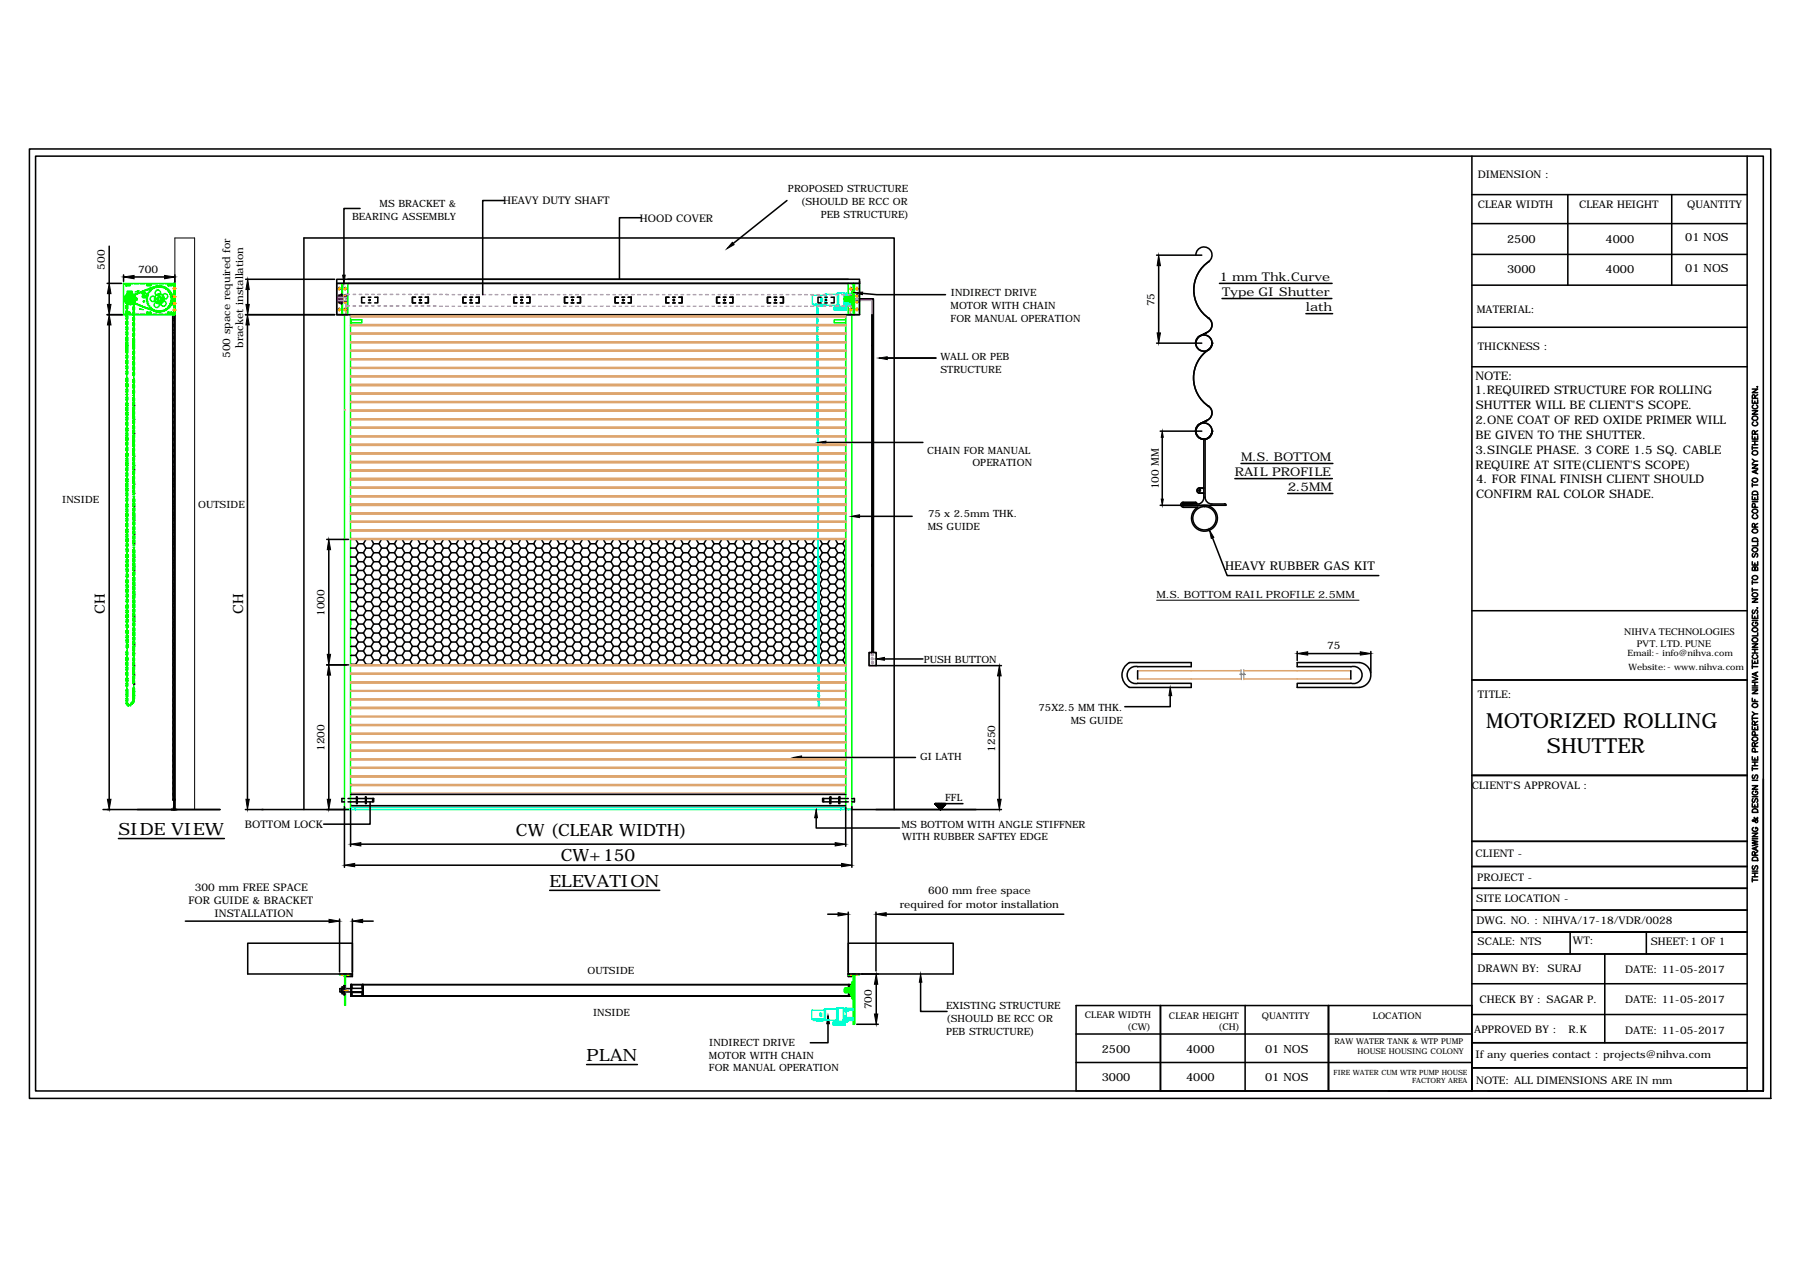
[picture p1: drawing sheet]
<svg xmlns="http://www.w3.org/2000/svg" width="297mm" height="210mm" viewBox="0 0 297 210" stroke-linecap="round" stroke-linejoin="round" font-family="sans-serif">
<defs><g id="words">
<g font-size="3.4">
<text x="245.3" y="120.1">MOTORIZED ROLLING</text>
<text x="255.3" y="124.3">SHUTTER</text>
</g>
<g font-size="2.8">
<text x="19.5" y="137.8">SIDE VIEW</text>
<text x="85.1" y="138">CW (CLEAR WIDTH)</text>
<text x="92.5" y="142">CW+150</text>
<text x="90.7" y="146.3">ELEVATION</text>
<text x="96.8" y="175.1">PLAN</text>
</g>
<g font-size="2.3">
<text x="17.3" y="101.2" transform="rotate(-90 17.3 101.2)">CH</text>
<text x="40.1" y="101.3" transform="rotate(-90 40.1 101.3)">CH</text>
</g>
<g font-size="2">
<text x="201.2" y="46.3">1 mm Thk.Curve</text>
<text x="201.7" y="48.8">Type GI Shutter</text>
<text x="215.5" y="51.3">lath</text>
<text x="204.8" y="76.1">M.S. BOTTOM</text>
<text x="203.8" y="78.6">RAIL PROFILE</text>
<text x="212.5" y="81">2.5MM</text>
<text x="202.2" y="94.1">HEAVY RUBBER GAS KIT</text>
</g>
<g font-size="1.9">
<text x="248.7" y="40">2500</text>
<text x="265" y="40">4000</text>
<text x="278.1" y="39.8">01 NOS</text>
<text x="248.7" y="45.1">3000</text>
<text x="265" y="45.1">4000</text>
<text x="278.1" y="44.9">01 NOS</text>
<text x="243.4" y="65.1">1.REQUIRED STRUCTURE FOR ROLLING</text>
<text x="243.5" y="62.6">NOTE:</text>
<text x="243.5" y="70">2.ONE COAT OF RED OXIDE PRIMER WILL</text>
<text x="243.5" y="67.5">SHUTTER WILL BE CLIENT'S SCOPE.</text>
<text x="243.5" y="72.4">BE GIVEN TO THE SHUTTER.</text>
<text x="243.5" y="74.9">3.SINGLE PHASE. 3 CORE 1.5 SQ. CABLE</text>
<text x="243.5" y="77.3">REQUIRE AT SITE(CLIENT'S SCOPE)</text>
<text x="243.6" y="79.8">4. FOR FINAL FINISH CLIENT SHOULD</text>
<text x="243.6" y="82.2">CONFIRM RAL COLOR SHADE.</text>
<text x="181.8" y="173.7">2500</text>
<text x="195.7" y="173.7">4000</text>
<text x="208.8" y="173.7">01 NOS</text>
<text x="181.8" y="178.4">3000</text>
<text x="195.7" y="178.4">4000</text>
<text x="208.8" y="178.4">01 NOS</text>
</g>
<g font-size="1.7">
<text x="243.9" y="29.4">DIMENSION :</text>
<text x="62.6" y="34.2">MS BRACKET &amp;</text>
<text x="83" y="33.7">HEAVY DUTY SHAFT</text>
<text x="130" y="31.7">PROPOSED STRUCTURE</text>
<text x="132.2" y="33.8">(SHOULD BE RCC OR</text>
<text x="135.5" y="35.9">PEB STRUCTURE)</text>
<text x="243.9" y="34.3">CLEAR WIDTH</text>
<text x="260.6" y="34.3">CLEAR HEIGHT</text>
<text x="278.4" y="34.3">QUANTITY</text>
<text x="58.1" y="36.3">BEARING ASSEMBLY</text>
<text x="105.6" y="36.6">HOOD COVER</text>
<text x="17.3" y="44.5" transform="rotate(-90 17.3 44.5)">500</text>
<text x="22.8" y="45">700</text>
<text x="156.9" y="51">MOTOR WITH CHAIN</text>
<text x="156.9" y="53.1">FOR MANUAL OPERATION</text>
<text x="156.9" y="48.9">INDIRECT DRIVE</text>
<text x="190.5" y="50.6" transform="rotate(-90 190.5 50.6)">75</text>
<text x="243.7" y="51.6">MATERIAL:</text>
<text x="38" y="59.1" transform="rotate(-90 38 59.1)">500 space required for</text>
<text x="40.1" y="57.4" transform="rotate(-90 40.1 57.4)">bracket installation</text>
<text x="155.2" y="59.4">WALL OR PEB</text>
<text x="243.9" y="57.7">THICKNESS :</text>
<text x="155.2" y="61.5">STRUCTURE</text>
<text x="153" y="74.9">CHAIN FOR MANUAL</text>
<text x="160.5" y="76.9">OPERATION</text>
<text x="10.3" y="83">INSIDE</text>
<text x="32.7" y="83.8">OUTSIDE</text>
<text x="191.2" y="80.8" transform="rotate(-90 191.2 80.8)">100 MM</text>
<text x="153.1" y="87.4">MS GUIDE</text>
<text x="153.1" y="85.3">75 x 2.5mm THK.</text>
<text x="53.5" y="101.7" transform="rotate(-90 53.5 101.7)">1000</text>
<text x="190.9" y="98.7">M.S. BOTTOM RAIL PROFILE 2.5MM</text>
<text x="219" y="107.1">75</text>
<text x="268" y="104.8">NIHVA TECHNOLOGIES</text>
<text x="270.1" y="106.7">PVT. LTD. PUNE</text>
<text x="152.4" y="109.4">PUSH BUTTON</text>
<text x="171.4" y="117.4">75X2.5 MM THK.</text>
<text x="176.7" y="119.5">MS GUIDE</text>
<text x="243.9" y="115.1">TITLE:</text>
<text x="53.5" y="123.9" transform="rotate(-90 53.5 123.9)">1200</text>
<text x="151.8" y="125.4">GI LATH</text>
<text x="164.2" y="124" transform="rotate(-90 164.2 124)">1250</text>
<text x="242.9" y="130.1">CLIENT'S APPROVAL :</text>
<text x="40.4" y="136.6">BOTTOM LOCK</text>
<text x="148.8" y="136.6">MS BOTTOM WITH ANGLE STIFFNER</text>
<text x="156" y="132.2">FFL</text>
<text x="148.9" y="138.6">WITH RUBBER SAFTEY EDGE</text>
<text x="243.5" y="141.5">CLIENT -</text>
<text x="31.1" y="149.1">FOR GUIDE &amp; BRACKET</text>
<text x="32.2" y="147">300 mm FREE SPACE</text>
<text x="148.5" y="149.8">required for motor installation</text>
<text x="153.2" y="147.6">600 mm free space</text>
<text x="243.6" y="148.9">SITE LOCATION -</text>
<text x="243.7" y="145.3">PROJECT -</text>
<text x="35.4" y="151.3">INSTALLATION</text>
<text x="243.7" y="152.4">DWG. NO. : NIHVA/17-18/VDR/0028</text>
<text x="243.8" y="155.9">SCALE: NTS</text>
<text x="259.6" y="155.9">WT:</text>
<text x="272.4" y="155.9">SHEET:1 OF 1</text>
<text x="97" y="160.7">OUTSIDE</text>
<text x="243.8" y="160.5">DRAWN BY: SURAJ</text>
<text x="268.2" y="160.6">DATE: 11-05-2017</text>
<text x="97.9" y="167.6">INSIDE</text>
<text x="143.9" y="166.6" transform="rotate(-90 143.9 166.6)">700</text>
<text x="156.2" y="166.6">EXISTING STRUCTURE</text>
<text x="244.2" y="165.6">CHECK BY : SAGAR P.</text>
<text x="268.2" y="165.6">DATE: 11-05-2017</text>
<text x="117" y="172.6">INDIRECT DRIVE</text>
<text x="156.2" y="168.7">(SHOULD BE RCC OR</text>
<text x="156.2" y="170.8">PEB STRUCTURE)</text>
<text x="243.3" y="170.4">APPROVED BY :</text>
<text x="258.9" y="170.4">R.K</text>
<text x="268.2" y="170.6">DATE: 11-05-2017</text>
<text x="117" y="174.7">MOTOR WITH CHAIN</text>
<text x="117" y="176.8">FOR MANUAL OPERATION</text>
<text x="243.5" y="174.6">If any queries contact : projects@nihva.com</text>
<text x="243.6" y="178.8">NOTE: ALL DIMENSIONS ARE IN mm</text>
</g>
<g font-size="1.5">
<text x="179" y="168">CLEAR WIDTH</text>
<text x="186" y="170">(CW)</text>
<text x="192.9" y="168.1">CLEAR HEIGHT</text>
<text x="201" y="170">(CH)</text>
<text x="208.2" y="168.1">QUANTITY</text>
<text x="226.6" y="168.1">LOCATION</text>
</g>
<g font-size="1.4">
<text x="268.6" y="108.3">Email:- info@nihva.com</text>
<text x="268.7" y="110.5">Website:- www.nihva.com</text>
</g>
<g font-size="1.3">
<text x="220.2" y="172.2">RAW WATER TANK &amp; WTP PUMP</text>
<text x="224" y="173.9">HOUSE HOUSING COLONY</text>
</g>
<g font-size="1.2">
<text x="220.1" y="177.3">FIRE WATER CUM WTR PUMP HOUSE</text>
<text x="233" y="178.8">FACTORY AREA</text>
</g>
</g></defs>
<!-- layer: 0 -->
<g fill="none" stroke="#dda56e" stroke-width=".25">
<path d="M57.9 59.3h81.7M57.9 59.2h81.7M57.9 57.9h81.7M57.9 57.8h81.7M57.9 56.5h81.7M57.9 56.4h81.7M57.9 55.1h81.7M57.9 55h81.7M57.9 53.7h81.7M57.9 53.6h81.7M57.9 52.3h81.7M57.9 52.1h81.7"/>
<path d="M56.8 67.6h.1M57.9 69.2h81.7M57.9 69.1h81.7M57.9 67.8h81.7M57.9 67.7h81.7M57.9 66.4h81.7M57.9 66.3h81.7M57.9 65h81.7M57.9 64.9h81.7M57.9 63.6h81.7M57.9 63.4h81.7M57.9 62.2h81.7"/>
<path d="M57.9 62h81.7M57.9 60.8h81.7M57.9 60.6h81.7M57.9 73.5h81.7M57.9 73.3h81.7M57.9 72.1h81.7M57.9 72h81.7M57.9 70.6h81.7M57.9 70.5h81.7M57.9 74.9h81.7M57.9 74.7h81.7M57.9 76.3h81.7"/>
<path d="M57.9 76.2h81.7M57.9 77.7h81.7M57.9 77.6h81.7M57.9 79.1h81.7M57.9 79h81.7M57.9 80.5h81.7M57.9 80.4h81.7M57.9 81.9h81.7M57.9 81.8h81.7M57.9 83.4h81.7M57.9 83.2h81.7M57.9 84.8h81.7"/>
<path d="M57.9 84.7h81.7M57.9 89h81.7M57.9 88.9h81.7M57.9 87.6h81.7M57.9 87.4h81.7M57.9 86.2h81.7M57.9 86h81.7M57.9 119.7h81.7M57.9 119.6h81.7M57.9 118.3h81.7M57.9 118.2h81.7M57.9 116.9h81.7"/>
<path d="M57.9 116.7h81.7M57.9 115.5h81.7M57.9 115.3h81.7M57.9 114.1h81.7M57.9 113.9h81.7M57.9 112.7h81.7M57.9 112.5h81.7M57.9 111.2h81.7M57.9 111.1h81.7M57.9 109.8h81.7M57.9 109.7h81.7M187.7 112h17.1"/>
<path d="M187.7 110.7h17.1M205.3 112h17.6M205.3 110.7h17.6M57.9 130.9h81.7M57.9 129.6h81.7M57.9 129.5h81.7M57.9 128.2h81.7M57.9 128h81.7M57.9 126.8h81.7M57.9 126.6h81.7M57.9 125.4h81.7M57.9 125.3h81.7"/>
<path d="M57.9 123.9h81.7M57.9 123.8h81.7M57.9 122.5h81.7M57.9 122.4h81.7M57.9 121.1h81.7M57.9 121h81.7"/>
</g>
<g fill="none" stroke="#0f0" stroke-width=".25">
<path d="M20.4 51.9h.4M20.4 46.8h.4M20.8 51.5h.6l.1 .1-.1 .1h-.6zM20.8 47h.6M20.8 47.2h.6M20.8 46.9l-.1 .1 .1 .1M21.1 48.2l.6 .1zM21.1 48.1l.1 .1zM21.1 49.3h.1M21.2 51.9h.6M21.2 46.8h.6M21.2 49.3v.1"/>
<path d="M21.2 49.4v.1M21.2 48.2h.1M21.2 49.6h.1M21.2 49.2v.1M21.2 48.1l.1 .1zM21.2 49.1h.1M21.2 49.6l4.6 1.9M21.2 49.3h.1M21.2 49.4h.1M21.3 49.2h.1M21.3 49.2h-.1M21.3 49.6a.36 .36 0 0 1 0-.6 21.6 21.6 0 0 1 5-1.8 2.14 2.14 0 0 1 2.1 2.4 2.14 2.14 0 0 1-2.6 1.8"/>
<path d="M21.3 49.1h.1M21.3 49.1a.28 .28 0 0 0 0 .5v-.1M21.4 49.6h.1M21.4 49.5h.1M21.4 46.9l.1 .1-.1 .1M21.4 49.1h.1M21.5 49.6h.1M21.5 49.1h.1M21.5 48.1v.1zM21.5 49h.1M21.5 49.7h.1M21.5 49.6h-.1"/>
<path d="M21.6 49.5h.1M21.6 49.2h.1M21.6 48.2h.1M21.6 49.1h.1M21.6 49.5l-.1 .1M21.7 49.5h-.1M21.7 49.4l-.1 .1M21.7 49.3v.1M21.7 49.2v.1M21.7 48.2h.1M21.7 49.2h.1M21.7 49.4h.1"/>
<path d="M21.7 49.3h.1M21.7 48.8h.1M21.7 49.9h.1M21.8 48.5v-.4h-.8v.4M22 48.7h.1M22 50h.1M22.2 51.9h.6M22.2 46.8h.6M22.3 48.6h.1M22.3 50.1h.1M22.4 49.2h.2v.3h-.2M22.5 49.2v.3"/>
<path d="M22.6 48.5h.1M22.6 50.2h.1M22.7 48h.2l-.2 .1zM22.7 48.1l-.4 .1M22.8 48.4h.1M22.8 50.3h.1M23.1 51h.2h-.1zM23.1 48.2h.1M23.1 50.4h.1M23.2 51.9h.7M23.2 46.8h.7M23.2 51l.5 .1"/>
<path d="M23.4 48.2h.1M23.4 50.5h.1M23.5 48.5l.1 .2M23.6 48.7l-.1 .1 .1 .3h.4v-.2M23.7 48h.1M23.7 50.7h.1M23.7 48.5v.1M23.7 48.5v-.3l-.2-.1-.1 .2 .1 .2M23.7 48.6l.3 .2M23.8 48.3h.1zM23.9 47.9h.1M23.9 50.8h.1"/>
<path d="M24 48.3l.2 .3M24 48.8l.3-.1 .1 .1M24.2 47.8h.1M24.2 50.9h.1M24.2 51.9h.7M24.2 46.8h.7M24.2 51.5h.6l.2 .1-.1 .1h-.6zM24.3 49.2l-.1 .1 .1 .2M24.3 47h.5M24.3 49.6h-.1l.2 .3M24.3 49.5h.1M24.4 48.8l-.2 .3h.1"/>
<path d="M24.4 49.9l-.1 .3h.2M24.4 48.8l-.4 .1M24.4 49.8v.1M24.5 48.5h-.2l.1 .3M24.5 47.7h.1M24.5 51h.1M24.5 50.2l-.1 .1 .2 .1M24.5 50.1v.1M24.6 48.2l-.2 .2 .1 .1M24.7 50.5v.2h.2M24.7 47.7h.1M24.7 51h.1"/>
<path d="M24.7 50.4v.1M24.7 48.2h.1M24.9 46.9l.1 .1-.1 .1h-.6l-.1-.1 .1-.1M24.9 48l-.2-.1v.3M24.9 50.7l-.1 .2 .3 .1 .2 .2 .1-.1 .2 .2h.1M24.9 47.6h.1M24.9 51.1h.1M25.2 50.9h.1M25.2 47.5h.1M25.2 51.2h.1M25.2 47.7h.1M25.2 51.9h.7"/>
<path d="M25.2 46.8h.7M25.4 47.4h.1M25.4 51.3h.1M25.4 51.1h.1M25.5 47.5h-.1M25.7 47.4h-.1l-.2 .2-.1-.1-.2 .2-.3 .1 .1 .1M25.7 47.3h.1M25.8 51.4h.1M25.8 51.2v.2h.2l.1-.1M25.8 47.3l-2 .7-2.5 1.1M25.8 47.3a2.1 2.1 0 0 1 2.6 2 2.1 2.1 0 0 1-2.6 2.1l-2.3-.8-2.2-1M25.9 49.3h.1l-.1 .2"/>
<path d="M25.9 49.4l.3 .3M26 47.3h.1M26.1 47.4l-.1-.1-.2 .1M26.1 47.4v-.1h.3v.1M26.1 51.5h.1M26.1 47.4h.1M26.1 51.3l.1 .1h.2v-.1M26.1 49l.2 .1M26.1 49.7l.1-.1 .2 .1M26.2 48.9l-.3 .3M26.2 47.2h.1M26.3 51.9h.7"/>
<path d="M26.3 46.8h.7M26.4 49l-.1 .1M26.4 48.9l.3 .3M26.4 47.4l.1-.1 .2 .1M26.4 51.5h.1M26.4 47.4h.1M26.5 47.3h.1M26.7 49.3h-.2l.2 .2M26.7 49.4l-.3 .3M26.7 51.3l-.2 .1v-.1M26.8 47.4h.1l.2 .2M26.8 51.4h.1"/>
<path d="M26.8 47.4h.1M26.8 47.3h.1M27 51.3h.1M27.1 51.1l-.2 .2-.1-.1M27.1 47.4h.1M27.1 47.5h.1M27.1 47.6l.1-.1 .2 .2M27.2 51.2h.1M27.3 51.9h.7M27.3 46.8h.7M27.3 47.5h.1M27.4 47.7l.3 .1-.1 .1"/>
<path d="M27.4 50.9l-.2 .3-.1-.1M27.5 51h.1M27.6 50.7l-.1 .3h-.1M27.7 48l.2 .1-.1 .1M27.7 47.8h.1M27.7 47.9h.1M27.7 51.5h.6l.1 .1v.1h-.6zM27.7 50.9h.1M27.8 47h.5M27.8 47.2h.5M27.8 46.9l-.1 .1 .1 .1M27.8 50.5l.1 .1-.2 .1"/>
<path d="M27.9 48.2l.2 .2-.1 .1M27.9 50.7h.1M27.9 48.2h.1M27.9 48h.1M28 50.2l.1 .1-.2 .1M28.1 48.5l.2 .2-.2 .1 .2 .1-.1 .3 .1 .1-.1 .2 .1 .3-.2 .1 .2 .1-.2 .1M28.1 50.4h.1M28.1 48.2h.1M28.1 48.5h.1M28.2 50.2h.1M28.2 48.5h.1M28.2 48.8h.1"/>
<path d="M28.2 49.8v.1M28.3 49.1v.1M28.3 49.5h.1M28.3 50h.1M28.3 48.7h.1M28.3 51.9h.4M28.3 46.8h.4M28.3 46.9l.1 .1-.1 .1M28.3 49.8h.1M28.3 49.3h.1M28.3 49h.1M28.4 50l.2 .1-.3 .3z"/>
<path d="M28.5 48.6a2.05 2.05 0 0 1 0 1.4M28.7 46.8h-8.3v5.1h8.3M28.7 46.8h.2v5.1h-.2M28.7 46.8v5.1M55.6 46.8h1.8v5.1h-1.8zM55.6 51.9h1.8M56.4 46.8v5.1M56.5 46.8v5.1M57.9 52.8h1.8v.5h-1.8M58 53v.1M139.4 49.1v.5M139.4 48.9v.3h.2"/>
<path d="M139.4 49.2h.1M139.4 49.5h.1M139.4 49.1v.6zM139.6 51.9h1v81.6h-.3M139.6 51.9v81.7h1M139.6 52.8h-1.9v.5h1.9M139.6 51.9h1M139.6 49.2h.1M139.6 49.5h-.2v.3M139.6 49.5h.1M140 48.4v-1.6h1.8v5.1h-1.8v-1.4M140.3 48.9h-.9v.3h.2v-.1h.7"/>
<path d="M140.3 49.6h-.7v-.1h-.2v.3h.9M140.3 48.8l.1 1.1zM140.3 49.3h-.9h.9M140.3 49.1h-1v.5h1M140.4 48.8h.1v1.1h-.1M140.4 49.1h.2M140.4 49.6h.2M140.7 46.8h.3v5.1h-.3h.2v-5.1zM140.7 47.9v2.8v-1.4v1.2l-.2-.1v-2.1l.2-.1v1.1zM140.7 47.9v-.1h.2l-.1 1.1 .1 2h-.2v-.2M140.7 49.1h.3M140.7 49.6h.3"/>
<path d="M140.8 46.8v5.1M140.9 47.8v3.1M140.9 50.1h.1M140.9 50.2h.1M140.9 48.5h.1M140.9 48.6h.1M141 46.8v5.1M20.9 63.9v.2M22.1 64.1v.3M20.9 115.8v.1M57.9 103v-51.1h-1.1v81.6h.3M57.9 102.2v31"/>
<path d="M56.8 133.6h1.1M57.2 133.5h.3M57.6 133.5h.3M139.6 133.5h.2M139.9 133.5h.3M56 160.7h1.9v.2h-1.9zM56.1 160.9h.1M56.9 160.9h.1v5h-.1zM139.4 163.2v.5zM139.4 163.2v.5M139.4 163.1v.2h.2M139.4 163.3h.1"/>
<path d="M139.4 163.6h.1M139.6 163.3h.1M139.6 163.6h-.2v.2M139.6 163.6h.1M140 160.7h1.8v.2h-1.8zM140.3 163.1h-.9v.2h.2v-.2h.7M140.3 163.7h-.7v-.1h-.2v.2h.9M140.3 163v.9zM140.3 163.4h-.9h.9M140.3 163.2h-1v.4h1M140.3 162.9h.1v1h-.1M140.3 163.2h.2"/>
<path d="M140.3 163.6h.2M140.6 162.1v2.6v-1.3v1.1l-.2-.1v-1.9l.2-.2v1.1zM140.6 162.1v-.1h.2l-.1 1.4M140.6 163.2h.2M140.6 163.6h.2M140.7 163.4l.1 1.4h-.2v-.1M140.7 163.4l.1 1.4M140.8 160.9h.2v8.1h-.2zM140.8 162l-.1 1.4M140.8 162.9v1M141 160.9v.3M141 161.5v.7"/>
<path d="M141 162.6v.7M141 163.6v.7M141 164.6v.7M141 165.6v.7M141 166.7v.6M141 167.7v.6M141 168.7v.3"/>
<circle cx="21" cy="50.1" r=".06"/>
<circle cx="21" cy="48.6" r=".06"/>
<circle cx="21.1" cy="49.2" r=".02"/>
<circle cx="21.2" cy="49.5" r=".02"/>
<circle cx="21.3" cy="49.1" r=".02"/>
<circle cx="21.5" cy="49.3" r=".95"/>
<circle cx="21.5" cy="49.3" r=".74"/>
<circle cx="21.5" cy="49.3" r=".53"/>
<circle cx="21.5" cy="49.3" r=".06"/>
<circle cx="21.5" cy="49.7" r=".02"/>
<circle cx="21.5" cy="48.9" r=".02"/>
<circle cx="21.8" cy="48.8" r=".02"/>
<circle cx="21.8" cy="49.8" r=".02"/>
<circle cx="22.1" cy="48.7" r=".02"/>
<circle cx="22.1" cy="50" r=".02"/>
<circle cx="22.3" cy="49.3" r=".06"/>
<circle cx="22.4" cy="50.1" r=".02"/>
<circle cx="22.4" cy="48.6" r=".02"/>
<circle cx="22.6" cy="48.4" r=".02"/>
<circle cx="22.6" cy="50.2" r=".02"/>
<circle cx="22.9" cy="50.3" r=".02"/>
<circle cx="22.9" cy="48.4" r=".02"/>
<circle cx="23.1" cy="50.4" r=".02"/>
<circle cx="23.1" cy="48.2" r=".02"/>
<circle cx="23.4" cy="48.1" r=".02"/>
<circle cx="23.4" cy="50.5" r=".02"/>
<circle cx="23.5" cy="48.3" r=".06"/>
<circle cx="23.7" cy="50.6" r=".02"/>
<circle cx="23.7" cy="48" r=".02"/>
<circle cx="23.8" cy="49.7" r=".02"/>
<circle cx="23.8" cy="48.9" r=".02"/>
<circle cx="23.8" cy="48.9" r=".11"/>
<circle cx="23.8" cy="49.7" r=".11"/>
<circle cx="24" cy="47.9" r=".02"/>
<circle cx="24" cy="50.8" r=".02"/>
<circle cx="24.2" cy="50.8" r=".02"/>
<circle cx="24.2" cy="47.8" r=".02"/>
<circle cx="24.5" cy="47.7" r=".02"/>
<circle cx="24.5" cy="50.9" r=".02"/>
<circle cx="24.7" cy="47.6" r=".02"/>
<circle cx="24.7" cy="51" r=".02"/>
<circle cx="24.9" cy="47.5" r=".02"/>
<circle cx="24.9" cy="51.1" r=".02"/>
<circle cx="25.2" cy="47.5" r=".02"/>
<circle cx="25.2" cy="51.2" r=".02"/>
<circle cx="25.2" cy="49.3" r=".44"/>
<circle cx="25.4" cy="51.3" r=".02"/>
<circle cx="25.4" cy="47.4" r=".02"/>
<circle cx="25.7" cy="49.3" r=".06"/>
<circle cx="25.7" cy="47.3" r=".02"/>
<circle cx="25.8" cy="51.4" r=".02"/>
<circle cx="25.9" cy="50.3" r=".44"/>
<circle cx="26" cy="47.3" r=".02"/>
<circle cx="26" cy="48.3" r=".44"/>
<circle cx="26.1" cy="51.4" r=".02"/>
<circle cx="26.3" cy="47.2" r=".02"/>
<circle cx="26.3" cy="49.3" r=".83"/>
<circle cx="26.3" cy="48.7" r=".06"/>
<circle cx="26.3" cy="50" r=".06"/>
<circle cx="26.3" cy="49.3" r=".23"/>
<circle cx="26.5" cy="51.4" r=".02"/>
<circle cx="26.6" cy="47.3" r=".02"/>
<circle cx="26.8" cy="51.4" r=".02"/>
<circle cx="26.8" cy="47.3" r=".02"/>
<circle cx="26.9" cy="49.3" r=".06"/>
<circle cx="27" cy="50.1" r=".44"/>
<circle cx="27.1" cy="51.3" r=".02"/>
<circle cx="27.1" cy="47.4" r=".02"/>
<circle cx="27.2" cy="48.9" r=".44"/>
<circle cx="27.3" cy="51.2" r=".02"/>
<circle cx="27.4" cy="47.5" r=".02"/>
<circle cx="27.5" cy="51" r=".02"/>
<circle cx="27.7" cy="47.8" r=".02"/>
<circle cx="27.7" cy="50.8" r=".02"/>
<circle cx="27.9" cy="50.7" r=".02"/>
<circle cx="27.9" cy="48" r=".02"/>
<circle cx="28.1" cy="48.2" r=".02"/>
<circle cx="28.1" cy="50.4" r=".02"/>
<circle cx="28.2" cy="50.2" r=".02"/>
<circle cx="28.2" cy="48.5" r=".02"/>
<circle cx="28.3" cy="50" r=".02"/>
<circle cx="28.3" cy="48.7" r=".02"/>
<circle cx="28.4" cy="49.7" r=".02"/>
<circle cx="28.4" cy="49.5" r=".02"/>
<circle cx="28.4" cy="48.9" r=".02"/>
<circle cx="28.4" cy="49.2" r=".02"/>
<circle cx="56" cy="48.8" r=".15"/>
<circle cx="56" cy="47.6" r=".15"/>
<circle cx="56" cy="49.8" r=".15"/>
<circle cx="56" cy="51.1" r=".15"/>
<circle cx="57" cy="51.1" r=".15"/>
<circle cx="57" cy="48.8" r=".15"/>
<circle cx="57" cy="49.8" r=".15"/>
<circle cx="57" cy="47.6" r=".15"/>
<circle cx="140.4" cy="51.1" r=".15"/>
<circle cx="140.4" cy="47.6" r=".15"/>
<circle cx="141.4" cy="51.1" r=".15"/>
<circle cx="141.4" cy="49.8" r=".15"/>
<circle cx="141.4" cy="48.8" r=".15"/>
<circle cx="141.4" cy="47.6" r=".15"/>
</g>
<g fill="none" stroke="#000" stroke-width=".25">
<path d="M4.9 24.6h287.3v156.7h-287.3zM5.9 25.8h285.1v154.2h-285.1zM59.4 34.4h-2.6v11M83.2 33.1h-3.5v15.5M105.8 35.9h-3.6v10.2M129.9 33.1l-8.9 7.1M242.9 25.8v154.2M242.9 32.1h45.4M242.9 36.9h45.4M258.7 32.1v15M275.9 32.1v15M288.3 25.8v154.2h-110.7v-14.1h65.3"/>
<path d="M17.7 51.9h10.5M17.7 46.8h2.4M18 40.6v6.2M18 48.5v1.7M18 53.6v78.3M20.4 45.4v1M22.1 45.7h5.1M28.9 45.4v1M40.5 51.9h14.7M40.5 46.1h14.7M40.8 53.6v78.3M40.9 47.8v2.4"/>
<path d="M55.6 46.1h86.2v.7h-86.2zM55.9 49.1h.1M55.9 49.6h.1M55.9 49.3h.1M56 49.1h.1M56 49.6h.1M56.1 49.1h.1M56.1 49.6h.1M56.2 49.1h.1M56.2 49.6h.1M56.3 48.6h.1v1.6h-.1zM56.3 49h-.4v.7h.4"/>
<path d="M56.3 48.8h-.3v1.1h.3M56.3 48.7h.1M56.3 48.8h.1M56.3 49.9h.1M56.3 50h.1M56.4 49.1h.1M56.4 49.6h.1M57.4 46.1h82.6M57.9 52h.1M60.2 49.1h-.5v.9h.5M60.8 50h.4M60.8 49.1h.4"/>
<path d="M60.9 49.4h.1v.2h-.1zM61.8 49.1h.5v.9h-.5M68.6 49.1h-.5v.9h.5M69.2 50h.4M69.2 49.1h.4M69.3 49.4h.1v.2h-.1zM70.2 49.1h.5v.9h-.5M76.9 49.1h-.5v.9h.5M77.5 50h.5M77.5 49.1h.5M77.6 49.4h.2v.2h-.2zM78.6 49.1h.5v.9h-.5"/>
<path d="M85.3 49.1h-.5v.9h.5M85.9 50h.4M85.9 49.1h.4M86 49.4h.1v.2h-.1zM86.9 49.1h.5v.9h-.5M93.7 49.1h-.5v.9h.5M94.3 50h.4M94.3 49.1h.4M94.4 49.4h.1v.2h-.1zM95.3 49.1h.5v.9h-.5M102.1 49.1h-.6v.9h.6M102.6 50h.5"/>
<path d="M102.6 49.1h.5M102.8 49.4h.1v.2h-.1zM103.7 49.1h.5v.9h-.5M110.4 49.1h-.5v.9h.5M111 50h.4M111 49.1h.4M111.1 49.4h.2v.2h-.2zM112 49.1h.6v.9h-.6M118.8 49.1h-.5v.9h.5M119.4 50h.4M119.4 49.1h.4M119.5 49.4h.1v.2h-.1z"/>
<path d="M120.4 49.1h.5v.9h-.5M127.2 49.1h-.6v.9h.6M127.7 50h.5M127.7 49.1h.5M127.9 49.4h.1v.2h-.1zM128.8 49.1h.5v.9h-.5M135.5 49.1h-.5v.9h.5M136.1 50h.4M136.1 49.1h.4M136.2 49.4h.2v.2h-.2zM137.1 49.1h.6v.9h-.6M140.3 49.1h.5"/>
<path d="M141.8 49.3h2.3v58.4h.5v2.1h-1.2v-2.1h.5v-55.8M141.8 46.4v5.5h-86.2v-5.1M142.4 48.4l2.3 .2h11.3M143.9 57h.1M146.3 59.1h8.2M146.4 59.1h8M190.9 42.1h7.4M190.9 56.6h7.4M191.2 43.8v11.1M197.3 56.6h.1M197.3 42.1a1.33 1.33 0 0 1 2-1.2 1.33 1.33 0 0 1 .1 2.3M197.9 55.4a1.38 1.38 0 0 0 .1 2.4 1.38 1.38 0 0 0 2.1-1.2"/>
<path d="M198 55.5a1.33 1.33 0 0 0 0 2.3 1.33 1.33 0 0 0 2-1.2M199.2 54.8l-1.3 .7 1.3-.7M199.3 52.4a1.33 1.33 0 0 1 .7 1.2 1.33 1.33 0 0 1-.8 1.2 1.33 1.33 0 0 0 .2-2.3M199.4 57.7a1.33 1.33 0 0 0-.1-2.3 1.33 1.33 0 0 0-2 1.2 1.33 1.33 0 0 1 2-1.2 1.33 1.33 0 0 1 .1 2.4M199.5 57.6a5.7 5.7 0 0 0 0 9.5M199.6 43.1a5.7 5.7 0 0 0 0 9.5M200 56.6h.1M201.2 46.8h18.6M201.7 49.3h18.1M215.5 51.8h4.4M242.9 42h45.4M242.9 54h45.4"/>
<path d="M242.9 47.1h45.4M22.1 67h.1M22.1 69.2h.1M22.1 71.6h.1M22.1 75.3h.1M22.1 76.8h.1M22.1 77.5h.1M22.1 79.9h.1M22.1 68.4v.1M22.1 73.1h.1M136.3 73h16M191.5 71.1h6.8"/>
<path d="M191.8 72.2v10.2M197.3 71.1h.1M197.9 70a1.38 1.38 0 0 0 .1 2.3 1.38 1.38 0 0 0 2.1-1.2M198 70a1.33 1.33 0 0 0 0 2.3 1.33 1.33 0 0 0 2-1.2M198.7 72.5v9.6a1.12 1.12 0 0 1-.8 1.1h-2.4M198.9 72.6v9.4a1.12 1.12 0 0 0 1.1 1.2M199 72.4l-.1 .2M199.2 69.4l-1.3 .6 1.3-.6M199.3 67a1.33 1.33 0 0 1 .7 1.2 1.33 1.33 0 0 1-.8 1.1M199.4 67a1.33 1.33 0 0 1-.2 2.3M199.4 72.2a1.33 1.33 0 0 0-.1-2.3 1.33 1.33 0 0 0-2 1.2 1.33 1.33 0 0 1 2-1.1 1.33 1.33 0 0 1 .1 2.3M200 71.1h.1"/>
<path d="M203.8 79h16.1M204.8 76.5h15.1M242.9 60.5h45.4M289.2 76.7h.9l-.9 .6h.9M289.2 71.9v.6h.9v-.6M289.2 67.8h.9l-.9 .6h.9M289.2 66v.5h.9v-.5M289.2 64.2h.9l-.9 .6h.9M289.2 73.6v.6M289.2 79.7v.6M289.2 75.8l.4 .3M289.2 73.9h.9"/>
<path d="M289.2 73.4h.9M289.2 72.8h.9M289.2 79.1a.42 .42 0 0 1 .6-.2 .42 .42 0 0 1 .1 .6 .43 .43 0 0 1-.5 0 .43 .43 0 0 1-.2-.4zM289.4 69.6a.33 .33 0 0 0-.2 .4 .33 .33 0 0 0 .3 .3h.2a.33 .33 0 0 0 .4-.3 .33 .33 0 0 0-.3-.4M289.4 66.8a.33 .33 0 0 0-.2 .4 .33 .33 0 0 0 .3 .3h.2a.33 .33 0 0 0 .4-.3 .33 .33 0 0 0-.3-.4M289.6 71.7l-.1-.6h-.3v.6h.9M289.6 65.7l-.1-.5h-.3v.5h.9M289.6 66.2v.3M289.6 72.1v.4M289.6 72.8v.6M289.8 77.6v.4M290 63.8v.1z"/>
<path d="M290.1 77.5l-.9 .3 .9 .4M290.1 76.1h-.5l-.4 .4M290.1 71.1l-.5 .3M290.1 65.1l-.5 .3M22.1 81.4h.1M22.1 83.6h.1M22.1 85.2h.1M22.1 85.9h.1M22.1 88.3h.1M22.1 89.8h.1M22.1 92h.1M22.1 93.5h.1"/>
<path d="M22.1 94.2h.1M22.1 96.6h.1M22.1 98.1h.1M53.9 89h3.6M54.3 90.7v17.3M57.9 90.5h.8M57.9 91.9h.8M57.9 93.4h.8M57.9 94.9h.8M57.9 96.4h.8M57.9 97.8h.8M57.9 99.3h.8"/>
<path d="M58.7 99.3l.4 .8M58.7 97.8l.4 .8M58.7 96.4l.4 .7M58.7 94.9l.4 .7M58.7 93.4l.4 .7M58.7 91.9l.4 .8M58.7 90.5l.4 .7M58.7 89l.4 .7M59.1 89.7h.9M59.1 91.2h.9M59.1 92.7h.9M59.1 94.1h.9"/>
<path d="M59.1 95.6h.9M59.1 97.1h.9M59.1 98.6h.9M59.1 89.7l-.4 .8M59.1 91.2l-.4 .7M59.1 92.7l-.4 .7M59.1 94.1l-.4 .8M59.1 95.6l-.4 .8M59.1 97.1l-.4 .7M59.1 98.6l-.4 .7M60 98.6l.4 .7M60 97.1l.4 .7"/>
<path d="M60 95.6l.4 .8M60 94.1l.4 .8M60 92.7l.4 .7M60 91.2l.4 .7M60 89.7l.4 .8M60.4 90.5h.8M60.4 91.9h.8M60.4 93.4h.8M60.4 94.9h.8M60.4 96.4h.8M60.4 97.8h.8M60.4 99.3h.8"/>
<path d="M60.4 89l-.4 .7M60.4 90.5l-.4 .7M60.4 91.9l-.4 .8M60.4 93.4l-.4 .7M60.4 94.9l-.4 .7M60.4 96.4l-.4 .7M60.4 97.8l-.4 .8M60.4 99.3l-.4 .8M61.2 99.3l.5 .8M61.2 97.8l.5 .8M61.2 96.4l.5 .7M61.2 94.9l.5 .7"/>
<path d="M61.2 93.4l.5 .7M61.2 91.9l.5 .8M61.2 90.5l.5 .7M61.3 89l.4 .7M61.7 89.7h.9M61.7 91.2h.9M61.7 92.7h.9M61.7 94.1h.9M61.7 95.6h.9M61.7 97.1h.9M61.7 98.6h.9M61.7 89.7l-.5 .8"/>
<path d="M61.7 91.2l-.5 .7M61.7 92.7l-.5 .7M61.7 94.1l-.5 .8M61.7 95.6l-.5 .8M61.7 97.1l-.5 .7M61.7 98.6l-.5 .7M62.6 98.6l.4 .7M62.6 97.1l.4 .7M62.6 95.6l.4 .8M62.6 94.1l.4 .8M62.6 92.7l.4 .7M62.6 91.2l.4 .7"/>
<path d="M62.6 89.7l.4 .8M62.9 89l-.3 .7M63 90.5h.8M63 91.9h.8M63 93.4h.8M63 94.9h.8M63 96.4h.8M63 97.8h.8M63 99.3h.8M63 90.5l-.4 .7M63 91.9l-.4 .8M63 93.4l-.4 .7"/>
<path d="M63 94.9l-.4 .7M63 96.4l-.4 .7M63 97.8l-.4 .8M63 99.3l-.4 .8M63.8 99.3l.4 .8M63.8 97.8l.4 .8M63.8 96.4l.4 .7M63.8 94.9l.4 .7M63.8 93.4l.4 .7M63.8 91.9l.4 .8M63.8 90.5l.4 .7M63.8 89l.4 .7"/>
<path d="M64.2 89.7h.9M64.2 91.2h.9M64.2 92.7h.9M64.2 94.1h.9M64.2 95.6h.9M64.2 97.1h.9M64.2 98.6h.9M64.2 89.7l-.4 .8M64.2 91.2l-.4 .7M64.2 92.7l-.4 .7M64.2 94.1l-.4 .8M64.2 95.6l-.4 .8"/>
<path d="M64.2 97.1l-.4 .7M64.2 98.6l-.4 .7M65.1 98.6l.4 .7M65.1 97.1l.4 .7M65.1 95.6l.4 .8M65.1 94.1l.4 .8M65.1 92.7l.4 .7M65.1 91.2l.4 .7M65.1 89.7l.4 .8M65.5 90.5h.9M65.5 91.9h.9M65.5 93.4h.9"/>
<path d="M65.5 94.9h.9M65.5 96.4h.9M65.5 97.8h.9M65.5 99.3h.9M65.5 89l-.4 .7M65.5 90.5l-.4 .7M65.5 91.9l-.4 .8M65.5 93.4l-.4 .7M65.5 94.9l-.4 .7M65.5 96.4l-.4 .7M65.5 97.8l-.4 .8M65.5 99.3l-.4 .8"/>
<path d="M66.4 99.3l.4 .8M66.4 97.8l.4 .8M66.4 96.4l.4 .7M66.4 94.9l.4 .7M66.4 93.4l.4 .7M66.4 91.9l.4 .8M66.4 90.5l.4 .7M66.4 89l.4 .7M66.8 89.7h.8M66.8 91.2h.8M66.8 92.7h.8M66.8 94.1h.8"/>
<path d="M66.8 95.6h.8M66.8 97.1h.8M66.8 98.6h.8M66.8 89.7l-.4 .8M66.8 91.2l-.4 .7M66.8 92.7l-.4 .7M66.8 94.1l-.4 .8M66.8 95.6l-.4 .8M66.8 97.1l-.4 .7M66.8 98.6l-.4 .7M67.6 98.6l.5 .7M67.6 97.1l.5 .7"/>
<path d="M67.6 95.6l.5 .8M67.6 94.1l.5 .8M67.6 92.7l.5 .7M67.6 91.2l.5 .7M67.6 89.7l.5 .8M68.1 90.5h.8M68.1 91.9h.8M68.1 93.4h.8M68.1 94.9h.8M68.1 96.4h.8M68.1 97.8h.8M68.1 99.3h.8"/>
<path d="M68.1 89l-.5 .7M68.1 90.5l-.5 .7M68.1 91.9l-.5 .8M68.1 93.4l-.5 .7M68.1 94.9l-.5 .7M68.1 96.4l-.5 .7M68.1 97.8l-.5 .8M68.1 99.3l-.5 .8M68.9 99.3l.4 .8M68.9 97.8l.4 .8M68.9 96.4l.4 .7M68.9 94.9l.4 .7"/>
<path d="M68.9 93.4l.4 .7M68.9 91.9l.4 .8M68.9 90.5l.4 .7M68.9 89l.4 .7M69.3 89.7h.9M69.3 91.2h.9M69.3 92.7h.9M69.3 94.1h.9M69.3 95.6h.9M69.3 97.1h.9M69.3 98.6h.9M69.3 89.7l-.4 .8"/>
<path d="M69.3 91.2l-.4 .7M69.3 92.7l-.4 .7M69.3 94.1l-.4 .8M69.3 95.6l-.4 .8M69.3 97.1l-.4 .7M69.3 98.6l-.4 .7M70.2 98.6l.4 .7M70.2 97.1l.4 .7M70.2 95.6l.4 .8M70.2 94.1l.4 .8M70.2 92.7l.4 .7M70.2 91.2l.4 .7"/>
<path d="M70.2 89.7l.4 .8M70.6 90.5h.9M70.6 91.9h.9M70.6 93.4h.9M70.6 94.9h.9M70.6 96.4h.9M70.6 97.8h.9M70.6 99.3h.9M70.6 89l-.4 .7M70.6 90.5l-.4 .7M70.6 91.9l-.4 .8M70.6 93.4l-.4 .7"/>
<path d="M70.6 94.9l-.4 .7M70.6 96.4l-.4 .7M70.6 97.8l-.4 .8M70.6 99.3l-.4 .8M71.5 99.3l.4 .8M71.5 97.8l.4 .8M71.5 96.4l.4 .7M71.5 94.9l.4 .7M71.5 93.4l.4 .7M71.5 91.9l.4 .8M71.5 90.5l.4 .7M71.5 89l.4 .7"/>
<path d="M71.9 89.7h.9M71.9 91.2h.9M71.9 92.7h.9M71.9 94.1h.9M71.9 95.6h.9M71.9 97.1h.9M71.9 98.6h.9M71.9 89.7l-.4 .8M71.9 91.2l-.4 .7M71.9 92.7l-.4 .7M71.9 94.1l-.4 .8M71.9 95.6l-.4 .8"/>
<path d="M71.9 97.1l-.4 .7M71.9 98.6l-.4 .7M72.8 98.6l.4 .7M72.8 97.1l.4 .7M72.8 95.6l.4 .8M72.8 94.1l.4 .8M72.8 92.7l.4 .7M72.8 91.2l.4 .7M72.8 89.7l.4 .8M73.2 90.5h.8M73.2 91.9h.8M73.2 93.4h.8"/>
<path d="M73.2 94.9h.8M73.2 96.4h.8M73.2 97.8h.8M73.2 99.3h.8M73.2 89l-.4 .7M73.2 90.5l-.4 .7M73.2 91.9l-.4 .8M73.2 93.4l-.4 .7M73.2 94.9l-.4 .7M73.2 96.4l-.4 .7M73.2 97.8l-.4 .8M73.2 99.3l-.4 .8"/>
<path d="M74 99.3l.5 .8M74 97.8l.5 .8M74 96.4l.5 .7M74 94.9l.5 .7M74 93.4l.5 .7M74 91.9l.5 .8M74 90.5l.5 .7M74 89l.5 .7M74.5 89.7h.8M74.5 91.2h.8M74.5 92.7h.8M74.5 94.1h.8"/>
<path d="M74.5 95.6h.8M74.5 97.1h.8M74.5 98.6h.8M74.5 89.7l-.5 .8M74.5 91.2l-.5 .7M74.5 92.7l-.5 .7M74.5 94.1l-.5 .8M74.5 95.6l-.5 .8M74.5 97.1l-.5 .7M74.5 98.6l-.5 .7M75.3 98.6l.4 .7M75.3 97.1l.4 .7"/>
<path d="M75.3 95.6l.4 .8M75.3 94.1l.4 .8M75.3 92.7l.4 .7M75.3 91.2l.4 .7M75.3 89.7l.4 .8M75.7 90.5h.9M75.7 91.9h.9M75.7 93.4h.9M75.7 94.9h.9M75.7 96.4h.9M75.7 97.8h.9M75.7 99.3h.9"/>
<path d="M75.7 89l-.4 .7M75.7 90.5l-.4 .7M75.7 91.9l-.4 .8M75.7 93.4l-.4 .7M75.7 94.9l-.4 .7M75.7 96.4l-.4 .7M75.7 97.8l-.4 .8M75.7 99.3l-.4 .8M76.6 99.3l.4 .8M76.6 97.8l.4 .8M76.6 96.4l.4 .7M76.6 94.9l.4 .7"/>
<path d="M76.6 93.4l.4 .7M76.6 91.9l.4 .8M76.6 90.5l.4 .7M76.6 89l.4 .7M77 89.7h.8M77 91.2h.8M77 92.7h.8M77 94.1h.8M77 95.6h.8M77 97.1h.8M77 98.6h.8M77 89.7l-.4 .8"/>
<path d="M77 91.2l-.4 .7M77 92.7l-.4 .7M77 94.1l-.4 .8M77 95.6l-.4 .8M77 97.1l-.4 .7M77 98.6l-.4 .7M77.8 98.6l.5 .7M77.8 97.1l.5 .7M77.8 95.6l.5 .8M77.8 94.1l.5 .8M77.8 92.7l.5 .7M77.8 91.2l.5 .7"/>
<path d="M77.8 89.7l.5 .8M78.3 90.5h.8M78.3 91.9h.8M78.3 93.4h.8M78.3 94.9h.8M78.3 96.4h.8M78.3 97.8h.8M78.3 99.3h.8M78.3 89l-.5 .7M78.3 90.5l-.5 .7M78.3 91.9l-.5 .8M78.3 93.4l-.5 .7"/>
<path d="M78.3 94.9l-.5 .7M78.3 96.4l-.5 .7M78.3 97.8l-.5 .8M78.3 99.3l-.5 .8M79.1 99.3l.5 .8M79.1 97.8l.5 .8M79.1 96.4l.5 .7M79.1 94.9l.5 .7M79.1 93.4l.5 .7M79.1 91.9l.5 .8M79.1 90.5l.5 .7M79.1 89l.5 .7"/>
<path d="M79.6 89.7h.8M79.6 91.2h.8M79.6 92.7h.8M79.6 94.1h.8M79.6 95.6h.8M79.6 97.1h.8M79.6 98.6h.8M79.6 89.7l-.5 .8M79.6 91.2l-.5 .7M79.6 92.7l-.5 .7M79.6 94.1l-.5 .8M79.6 95.6l-.5 .8"/>
<path d="M79.6 97.1l-.5 .7M79.6 98.6l-.5 .7M80.4 98.6l.4 .7M80.4 97.1l.4 .7M80.4 95.6l.4 .8M80.4 94.1l.4 .8M80.4 92.7l.4 .7M80.4 91.2l.4 .7M80.4 89.7l.4 .8M80.8 89l-.4 .7M80.8 90.5h.9M80.8 91.9h.9"/>
<path d="M80.8 93.4h.9M80.8 94.9h.9M80.8 96.4h.9M80.8 97.8h.9M80.8 99.3h.9M80.8 90.5l-.4 .7M80.8 91.9l-.4 .8M80.8 93.4l-.4 .7M80.8 94.9l-.4 .7M80.8 96.4l-.4 .7M80.8 97.8l-.4 .8M80.8 99.3l-.4 .8"/>
<path d="M81.7 99.3l.4 .8M81.7 97.8l.4 .8M81.7 96.4l.4 .7M81.7 94.9l.4 .7M81.7 93.4l.4 .7M81.7 91.9l.4 .8M81.7 90.5l.4 .7M81.7 89l.4 .7M82.1 89.7h.9M82.1 91.2h.9M82.1 92.7h.9M82.1 94.1h.9"/>
<path d="M82.1 95.6h.9M82.1 97.1h.9M82.1 98.6h.9M82.1 89.7l-.4 .8M82.1 91.2l-.4 .7M82.1 92.7l-.4 .7M82.1 94.1l-.4 .8M82.1 95.6l-.4 .8M82.1 97.1l-.4 .7M82.1 98.6l-.4 .7M83 98.6l.4 .7M83 97.1l.4 .7"/>
<path d="M83 95.6l.4 .8M83 94.1l.4 .8M83 92.7l.4 .7M83 91.2l.4 .7M83 89.7l.4 .8M83.4 90.5h.8M83.4 91.9h.8M83.4 93.4h.8M83.4 94.9h.8M83.4 96.4h.8M83.4 97.8h.8M83.4 99.3h.8"/>
<path d="M83.4 89l-.4 .7M83.4 90.5l-.4 .7M83.4 91.9l-.4 .8M83.4 93.4l-.4 .7M83.4 94.9l-.4 .7M83.4 96.4l-.4 .7M83.4 97.8l-.4 .8M83.4 99.3l-.4 .8M84.2 99.3l.5 .8M84.2 97.8l.5 .8M84.2 96.4l.5 .7M84.2 94.9l.5 .7"/>
<path d="M84.2 93.4l.5 .7M84.2 91.9l.5 .8M84.2 90.5l.5 .7M84.2 89l.5 .7M84.7 89.7h.8M84.7 91.2h.8M84.7 92.7h.8M84.7 94.1h.8M84.7 95.6h.8M84.7 97.1h.8M84.7 98.6h.8M84.7 89.7l-.5 .8"/>
<path d="M84.7 91.2l-.5 .7M84.7 92.7l-.5 .7M84.7 94.1l-.5 .8M84.7 95.6l-.5 .8M84.7 97.1l-.5 .7M84.7 98.6l-.5 .7M85.5 98.6l.4 .7M85.5 97.1l.4 .7M85.5 95.6l.4 .8M85.5 94.1l.4 .8M85.5 92.7l.4 .7M85.5 91.2l.4 .7"/>
<path d="M85.5 89.7l.4 .8M85.9 90.5h.9M85.9 91.9h.9M85.9 93.4h.9M85.9 94.9h.9M85.9 96.4h.9M85.9 97.8h.9M85.9 99.3h.9M85.9 89l-.4 .7M85.9 90.5l-.4 .7M85.9 91.9l-.4 .8M85.9 93.4l-.4 .7"/>
<path d="M85.9 94.9l-.4 .7M85.9 96.4l-.4 .7M85.9 97.8l-.4 .8M85.9 99.3l-.4 .8M86.8 99.3l.4 .8M86.8 97.8l.4 .8M86.8 96.4l.4 .7M86.8 94.9l.4 .7M86.8 93.4l.4 .7M86.8 91.9l.4 .8M86.8 90.5l.4 .7M86.8 89l.4 .7"/>
<path d="M87.2 89.7h.9M87.2 91.2h.9M87.2 92.7h.9M87.2 94.1h.9M87.2 95.6h.9M87.2 97.1h.9M87.2 98.6h.9M87.2 89.7l-.4 .8M87.2 91.2l-.4 .7M87.2 92.7l-.4 .7M87.2 94.1l-.4 .8M87.2 95.6l-.4 .8"/>
<path d="M87.2 97.1l-.4 .7M87.2 98.6l-.4 .7M88.1 98.6l.4 .7M88.1 97.1l.4 .7M88.1 95.6l.4 .8M88.1 94.1l.4 .8M88.1 92.7l.4 .7M88.1 91.2l.4 .7M88.1 89.7l.4 .8M88.5 89l-.4 .7M88.5 90.5h.9M88.5 91.9h.9"/>
<path d="M88.5 93.4h.9M88.5 94.9h.9M88.5 96.4h.9M88.5 97.8h.9M88.5 99.3h.9M88.5 90.5l-.4 .7M88.5 91.9l-.4 .8M88.5 93.4l-.4 .7M88.5 94.9l-.4 .7M88.5 96.4l-.4 .7M88.5 97.8l-.4 .8M88.5 99.3l-.4 .8"/>
<path d="M89.4 99.3l.4 .8M89.4 97.8l.4 .8M89.4 96.4l.4 .7M89.4 94.9l.4 .7M89.4 93.4l.4 .7M89.4 91.9l.4 .8M89.4 90.5l.4 .7M89.4 89l.4 .7M89.8 89.7h.8M89.8 91.2h.8M89.8 92.7h.8M89.8 94.1h.8"/>
<path d="M89.8 95.6h.8M89.8 97.1h.8M89.8 98.6h.8M89.8 89.7l-.4 .8M89.8 91.2l-.4 .7M89.8 92.7l-.4 .7M89.8 94.1l-.4 .8M89.8 95.6l-.4 .8M89.8 97.1l-.4 .7M89.8 98.6l-.4 .7M90.6 98.6l.4 .7M90.6 97.1l.4 .7"/>
<path d="M90.6 95.6l.4 .8M90.6 94.1l.4 .8M90.6 92.7l.4 .7M90.6 91.2l.4 .7M90.6 89.7l.4 .8M91 90.5h.9M91 91.9h.9M91 93.4h.9M91 94.9h.9M91 96.4h.9M91 97.8h.9M91 99.3h.9"/>
<path d="M91 89l-.4 .7M91 90.5l-.4 .7M91 91.9l-.4 .8M91 93.4l-.4 .7M91 94.9l-.4 .7M91 96.4l-.4 .7M91 97.8l-.4 .8M91 99.3l-.4 .8M91.9 99.3l.4 .8M91.9 97.8l.4 .8M91.9 96.4l.4 .7M91.9 94.9l.4 .7"/>
<path d="M91.9 93.4l.4 .7M91.9 91.9l.4 .8M91.9 90.5l.4 .7M91.9 89l.4 .7M92.3 89.7h.9M92.3 91.2h.9M92.3 92.7h.9M92.3 94.1h.9M92.3 95.6h.9M92.3 97.1h.9M92.3 98.6h.9M92.3 89.7l-.4 .8"/>
<path d="M92.3 91.2l-.4 .7M92.3 92.7l-.4 .7M92.3 94.1l-.4 .8M92.3 95.6l-.4 .8M92.3 97.1l-.4 .7M92.3 98.6l-.4 .7M93.2 98.6l.4 .7M93.2 97.1l.4 .7M93.2 95.6l.4 .8M93.2 94.1l.4 .8M93.2 92.7l.4 .7M93.2 91.2l.4 .7"/>
<path d="M93.2 89.7l.4 .8M93.6 90.5h.8M93.6 91.9h.8M93.6 93.4h.8M93.6 94.9h.8M93.6 96.4h.8M93.6 97.8h.8M93.6 99.3h.8M93.6 89l-.4 .7M93.6 90.5l-.4 .7M93.6 91.9l-.4 .8M93.6 93.4l-.4 .7"/>
<path d="M93.6 94.9l-.4 .7M93.6 96.4l-.4 .7M93.6 97.8l-.4 .8M93.6 99.3l-.4 .8M94.4 99.3l.5 .8M94.4 97.8l.5 .8M94.4 96.4l.5 .7M94.4 94.9l.5 .7M94.4 93.4l.5 .7M94.4 91.9l.5 .8M94.4 90.5l.5 .7M94.4 89l.5 .7"/>
<path d="M94.9 89.7h.8M94.9 91.2h.8M94.9 92.7h.8M94.9 94.1h.8M94.9 95.6h.8M94.9 97.1h.8M94.9 98.6h.8M94.9 89.7l-.5 .8M94.9 91.2l-.5 .7M94.9 92.7l-.5 .7M94.9 94.1l-.5 .8M94.9 95.6l-.5 .8"/>
<path d="M94.9 97.1l-.5 .7M94.9 98.6l-.5 .7M95.7 98.6l.4 .7M95.7 97.1l.4 .7M95.7 95.6l.4 .8M95.7 94.1l.4 .8M95.7 92.7l.4 .7M95.7 91.2l.4 .7M95.7 89.7l.4 .8M96.1 90.5h.9M96.1 91.9h.9M96.1 93.4h.9"/>
<path d="M96.1 94.9h.9M96.1 96.4h.9M96.1 97.8h.9M96.1 99.3h.9M96.1 89l-.4 .7M96.1 90.5l-.4 .7M96.1 91.9l-.4 .8M96.1 93.4l-.4 .7M96.1 94.9l-.4 .7M96.1 96.4l-.4 .7M96.1 97.8l-.4 .8M96.1 99.3l-.4 .8"/>
<path d="M97 99.3l.4 .8M97 97.8l.4 .8M97 96.4l.4 .7M97 94.9l.4 .7M97 93.4l.4 .7M97 91.9l.4 .8M97 90.5l.4 .7M97 89l.4 .7M97.4 89.7h.9M97.4 91.2h.9M97.4 92.7h.9M97.4 94.1h.9"/>
<path d="M97.4 95.6h.9M97.4 97.1h.9M97.4 98.6h.9M97.4 89.7l-.4 .8M97.4 91.2l-.4 .7M97.4 92.7l-.4 .7M97.4 94.1l-.4 .8M97.4 95.6l-.4 .8M97.4 97.1l-.4 .7M97.4 98.6l-.4 .7M98.3 98.6l.4 .7M98.3 97.1l.4 .7"/>
<path d="M98.3 95.6l.4 .8M98.3 94.1l.4 .8M98.3 92.7l.4 .7M98.3 91.2l.4 .7M98.3 89.7l.4 .8M98.7 90.5h.9M98.7 91.9h.9M98.7 93.4h.9M98.7 94.9h.9M98.7 96.4h.9M98.7 97.8h.9M98.7 99.3h.9"/>
<path d="M98.7 89l-.4 .7M98.7 90.5l-.4 .7M98.7 91.9l-.4 .8M98.7 93.4l-.4 .7M98.7 94.9l-.4 .7M98.7 96.4l-.4 .7M98.7 97.8l-.4 .8M98.7 99.3l-.4 .8M99.6 99.3l.4 .8M99.6 97.8l.4 .8M99.6 96.4l.4 .7M99.6 94.9l.4 .7"/>
<path d="M99.6 93.4l.4 .7M99.6 91.9l.4 .8M99.6 90.5l.4 .7M99.6 89l.4 .7M100 89.7h.8M100 91.2h.8M100 92.7h.8M100 94.1h.8M100 95.6h.8M100 97.1h.8M100 98.6h.8M100 89.7l-.4 .8"/>
<path d="M100 91.2l-.4 .7M100 92.7l-.4 .7M100 94.1l-.4 .8M100 95.6l-.4 .8M100 97.1l-.4 .7M100 98.6l-.4 .7M100.8 98.6l.4 .7M100.8 97.1l.4 .7M100.8 95.6l.4 .8M100.8 94.1l.4 .8M100.8 92.7l.4 .7M100.8 91.2l.4 .7"/>
<path d="M100.8 89.7l.4 .8M101.2 90.5h.9M101.2 91.9h.9M101.2 93.4h.9M101.2 94.9h.9M101.2 96.4h.9M101.2 97.8h.9M101.2 99.3h.9M101.2 89l-.4 .7M101.2 90.5l-.4 .7M101.2 91.9l-.4 .8M101.2 93.4l-.4 .7"/>
<path d="M101.2 94.9l-.4 .7M101.2 96.4l-.4 .7M101.2 97.8l-.4 .8M101.2 99.3l-.4 .8M102.1 99.3l.4 .8M102.1 97.8l.4 .8M102.1 96.4l.4 .7M102.1 94.9l.4 .7M102.1 93.4l.4 .7M102.1 91.9l.4 .8M102.1 90.5l.4 .7M102.1 89l.4 .7"/>
<path d="M102.5 89.7h.9M102.5 91.2h.9M102.5 92.7h.9M102.5 94.1h.9M102.5 95.6h.9M102.5 97.1h.9M102.5 98.6h.9M102.5 89.7l-.4 .8M102.5 91.2l-.4 .7M102.5 92.7l-.4 .7M102.5 94.1l-.4 .8M102.5 95.6l-.4 .8"/>
<path d="M102.5 97.1l-.4 .7M102.5 98.6l-.4 .7M103.4 98.6l.4 .7M103.4 97.1l.4 .7M103.4 95.6l.4 .8M103.4 94.1l.4 .8M103.4 92.7l.4 .7M103.4 91.2l.4 .7M103.4 89.7l.4 .8M103.8 90.5h.8M103.8 91.9h.8M103.8 93.4h.8"/>
<path d="M103.8 94.9h.8M103.8 96.4h.8M103.8 97.8h.8M103.8 99.3h.8M103.8 89l-.4 .7M103.8 90.5l-.4 .7M103.8 91.9l-.4 .8M103.8 93.4l-.4 .7M103.8 94.9l-.4 .7M103.8 96.4l-.4 .7M103.8 97.8l-.4 .8M103.8 99.3l-.4 .8"/>
<path d="M104.6 99.3l.5 .8M104.6 97.8l.5 .8M104.6 96.4l.5 .7M104.6 94.9l.5 .7M104.6 93.4l.5 .7M104.6 91.9l.5 .8M104.6 90.5l.5 .7M104.7 89l.4 .7M105.1 89.7h.8M105.1 91.2h.8M105.1 92.7h.8M105.1 94.1h.8"/>
<path d="M105.1 95.6h.8M105.1 97.1h.8M105.1 98.6h.8M105.1 89.7l-.5 .8M105.1 91.2l-.5 .7M105.1 92.7l-.5 .7M105.1 94.1l-.5 .8M105.1 95.6l-.5 .8M105.1 97.1l-.5 .7M105.1 98.6l-.5 .7M105.9 98.6l.5 .7M105.9 97.1l.5 .7"/>
<path d="M105.9 95.6l.5 .8M105.9 94.1l.5 .8M105.9 92.7l.5 .7M105.9 91.2l.5 .7M105.9 89.7l.5 .8M106.3 89l-.4 .7M106.4 90.5h.8M106.4 91.9h.8M106.4 93.4h.8M106.4 94.9h.8M106.4 96.4h.8M106.4 97.8h.8"/>
<path d="M106.4 99.3h.8M106.4 90.5l-.5 .7M106.4 91.9l-.5 .8M106.4 93.4l-.5 .7M106.4 94.9l-.5 .7M106.4 96.4l-.5 .7M106.4 97.8l-.5 .8M106.4 99.3l-.5 .8M107.2 99.3l.4 .8M107.2 97.8l.4 .8M107.2 96.4l.4 .7M107.2 94.9l.4 .7"/>
<path d="M107.2 93.4l.4 .7M107.2 91.9l.4 .8M107.2 90.5l.4 .7M107.2 89l.4 .7M107.6 89.7h.9M107.6 91.2h.9M107.6 92.7h.9M107.6 94.1h.9M107.6 95.6h.9M107.6 97.1h.9M107.6 98.6h.9M107.6 89.7l-.4 .8"/>
<path d="M107.6 91.2l-.4 .7M107.6 92.7l-.4 .7M107.6 94.1l-.4 .8M107.6 95.6l-.4 .8M107.6 97.1l-.4 .7M107.6 98.6l-.4 .7M108.5 98.6l.4 .7M108.5 97.1l.4 .7M108.5 95.6l.4 .8M108.5 94.1l.4 .8M108.5 92.7l.4 .7M108.5 91.2l.4 .7"/>
<path d="M108.5 89.7l.4 .8M108.9 90.5h.9M108.9 91.9h.9M108.9 93.4h.9M108.9 94.9h.9M108.9 96.4h.9M108.9 97.8h.9M108.9 99.3h.9M108.9 89l-.4 .7M108.9 90.5l-.4 .7M108.9 91.9l-.4 .8M108.9 93.4l-.4 .7"/>
<path d="M108.9 94.9l-.4 .7M108.9 96.4l-.4 .7M108.9 97.8l-.4 .8M108.9 99.3l-.4 .8M109.8 99.3l.4 .8M109.8 97.8l.4 .8M109.8 96.4l.4 .7M109.8 94.9l.4 .7M109.8 93.4l.4 .7M109.8 91.9l.4 .8M109.8 90.5l.4 .7M109.8 89l.4 .7"/>
<path d="M110.2 89.7h.8M110.2 91.2h.8M110.2 92.7h.8M110.2 94.1h.8M110.2 95.6h.8M110.2 97.1h.8M110.2 98.6h.8M110.2 89.7l-.4 .8M110.2 91.2l-.4 .7M110.2 92.7l-.4 .7M110.2 94.1l-.4 .8M110.2 95.6l-.4 .8"/>
<path d="M110.2 97.1l-.4 .7M110.2 98.6l-.4 .7M111 98.6l.4 .7M111 97.1l.4 .7M111 95.6l.4 .8M111 94.1l.4 .8M111 92.7l.4 .7M111 91.2l.4 .7M111 89.7l.4 .8M111.4 90.5h.9M111.4 91.9h.9M111.4 93.4h.9"/>
<path d="M111.4 94.9h.9M111.4 96.4h.9M111.4 97.8h.9M111.4 99.3h.9M111.4 89l-.4 .7M111.4 90.5l-.4 .7M111.4 91.9l-.4 .8M111.4 93.4l-.4 .7M111.4 94.9l-.4 .7M111.4 96.4l-.4 .7M111.4 97.8l-.4 .8M111.4 99.3l-.4 .8"/>
<path d="M112.3 99.3l.4 .8M112.3 97.8l.4 .8M112.3 96.4l.4 .7M112.3 94.9l.4 .7M112.3 93.4l.4 .7M112.3 91.9l.4 .8M112.3 90.5l.4 .7M112.3 89l.4 .7M112.7 89.7h.9M112.7 91.2h.9M112.7 92.7h.9M112.7 94.1h.9"/>
<path d="M112.7 95.6h.9M112.7 97.1h.9M112.7 98.6h.9M112.7 89.7l-.4 .8M112.7 91.2l-.4 .7M112.7 92.7l-.4 .7M112.7 94.1l-.4 .8M112.7 95.6l-.4 .8M112.7 97.1l-.4 .7M112.7 98.6l-.4 .7M113.6 98.6l.4 .7M113.6 97.1l.4 .7"/>
<path d="M113.6 95.6l.4 .8M113.6 94.1l.4 .8M113.6 92.7l.4 .7M113.6 91.2l.4 .7M113.6 89.7l.4 .8M114 89l-.4 .7M114 90.5h.9M114 91.9h.9M114 93.4h.9M114 94.9h.9M114 96.4h.9M114 97.8h.9"/>
<path d="M114 99.3h.9M114 90.5l-.4 .7M114 91.9l-.4 .8M114 93.4l-.4 .7M114 94.9l-.4 .7M114 96.4l-.4 .7M114 97.8l-.4 .8M114 99.3l-.4 .8M114.9 99.3l.4 .8M114.9 97.8l.4 .8M114.9 96.4l.4 .7M114.9 94.9l.4 .7"/>
<path d="M114.9 93.4l.4 .7M114.9 91.9l.4 .8M114.9 90.5l.4 .7M114.9 89l.4 .7M115.3 89.7h.8M115.3 91.2h.8M115.3 92.7h.8M115.3 94.1h.8M115.3 95.6h.8M115.3 97.1h.8M115.3 98.6h.8M115.3 89.7l-.4 .8"/>
<path d="M115.3 91.2l-.4 .7M115.3 92.7l-.4 .7M115.3 94.1l-.4 .8M115.3 95.6l-.4 .8M115.3 97.1l-.4 .7M115.3 98.6l-.4 .7M116.1 98.6l.5 .7M116.1 97.1l.5 .7M116.1 95.6l.5 .8M116.1 94.1l.5 .8M116.1 92.7l.5 .7M116.1 91.2l.5 .7"/>
<path d="M116.1 89.7l.5 .8M116.6 90.5h.8M116.6 91.9h.8M116.6 93.4h.8M116.6 94.9h.8M116.6 96.4h.8M116.6 97.8h.8M116.6 99.3h.8M116.6 89l-.5 .7M116.6 90.5l-.5 .7M116.6 91.9l-.5 .8M116.6 93.4l-.5 .7"/>
<path d="M116.6 94.9l-.5 .7M116.6 96.4l-.5 .7M116.6 97.8l-.5 .8M116.6 99.3l-.5 .8M117.4 99.3l.4 .8M117.4 97.8l.4 .8M117.4 96.4l.4 .7M117.4 94.9l.4 .7M117.4 93.4l.4 .7M117.4 91.9l.4 .8M117.4 90.5l.4 .7M117.4 89l.4 .7"/>
<path d="M117.8 89.7h.9M117.8 91.2h.9M117.8 92.7h.9M117.8 94.1h.9M117.8 95.6h.9M117.8 97.1h.9M117.8 98.6h.9M117.8 89.7l-.4 .8M117.8 91.2l-.4 .7M117.8 92.7l-.4 .7M117.8 94.1l-.4 .8M117.8 95.6l-.4 .8"/>
<path d="M117.8 97.1l-.4 .7M117.8 98.6l-.4 .7M118.7 98.6l.4 .7M118.7 97.1l.4 .7M118.7 95.6l.4 .8M118.7 94.1l.4 .8M118.7 92.7l.4 .7M118.7 91.2l.4 .7M118.7 89.7l.4 .8M119.1 90.5h.9M119.1 91.9h.9M119.1 93.4h.9"/>
<path d="M119.1 94.9h.9M119.1 96.4h.9M119.1 97.8h.9M119.1 99.3h.9M119.1 89l-.4 .7M119.1 90.5l-.4 .7M119.1 91.9l-.4 .8M119.1 93.4l-.4 .7M119.1 94.9l-.4 .7M119.1 96.4l-.4 .7M119.1 97.8l-.4 .8M119.1 99.3l-.4 .8"/>
<path d="M120 99.3l.4 .8M120 97.8l.4 .8M120 96.4l.4 .7M120 94.9l.4 .7M120 93.4l.4 .7M120 91.9l.4 .8M120 90.5l.4 .7M120 89l.4 .7M120.4 89.7h.8M120.4 91.2h.8M120.4 92.7h.8M120.4 94.1h.8"/>
<path d="M120.4 95.6h.8M120.4 97.1h.8M120.4 98.6h.8M120.4 89.7l-.4 .8M120.4 91.2l-.4 .7M120.4 92.7l-.4 .7M120.4 94.1l-.4 .8M120.4 95.6l-.4 .8M120.4 97.1l-.4 .7M120.4 98.6l-.4 .7M121.2 98.6l.5 .7M121.2 97.1l.5 .7"/>
<path d="M121.2 95.6l.5 .8M121.2 94.1l.5 .8M121.2 92.7l.5 .7M121.2 91.2l.5 .7M121.2 89.7l.5 .8M121.7 90.5h.8M121.7 91.9h.8M121.7 93.4h.8M121.7 94.9h.8M121.7 96.4h.8M121.7 97.8h.8M121.7 99.3h.8"/>
<path d="M121.7 89l-.5 .7M121.7 90.5l-.5 .7M121.7 91.9l-.5 .8M121.7 93.4l-.5 .7M121.7 94.9l-.5 .7M121.7 96.4l-.5 .7M121.7 97.8l-.5 .8M121.7 99.3l-.5 .8M122.5 99.3l.5 .8M122.5 97.8l.5 .8M122.5 96.4l.5 .7M122.5 94.9l.5 .7"/>
<path d="M122.5 93.4l.5 .7M122.5 91.9l.5 .8M122.5 90.5l.5 .7M122.5 89l.5 .7M123 89.7h.8M123 91.2h.8M123 92.7h.8M123 94.1h.8M123 95.6h.8M123 97.1h.8M123 98.6h.8M123 89.7l-.5 .8"/>
<path d="M123 91.2l-.5 .7M123 92.7l-.5 .7M123 94.1l-.5 .8M123 95.6l-.5 .8M123 97.1l-.5 .7M123 98.6l-.5 .7M123.8 98.6l.4 .7M123.8 97.1l.4 .7M123.8 95.6l.4 .8M123.8 94.1l.4 .8M123.8 92.7l.4 .7M123.8 91.2l.4 .7"/>
<path d="M123.8 89.7l.4 .8M124.2 89l-.4 .7M124.2 90.5h.9M124.2 91.9h.9M124.2 93.4h.9M124.2 94.9h.9M124.2 96.4h.9M124.2 97.8h.9M124.2 99.3h.9M124.2 90.5l-.4 .7M124.2 91.9l-.4 .8M124.2 93.4l-.4 .7"/>
<path d="M124.2 94.9l-.4 .7M124.2 96.4l-.4 .7M124.2 97.8l-.4 .8M124.2 99.3l-.4 .8M125.1 99.3l.4 .8M125.1 97.8l.4 .8M125.1 96.4l.4 .7M125.1 94.9l.4 .7M125.1 93.4l.4 .7M125.1 91.9l.4 .8M125.1 90.5l.4 .7M125.1 89l.4 .7"/>
<path d="M125.5 89.7h.9M125.5 91.2h.9M125.5 92.7h.9M125.5 94.1h.9M125.5 95.6h.9M125.5 97.1h.9M125.5 98.6h.9M125.5 89.7l-.4 .8M125.5 91.2l-.4 .7M125.5 92.7l-.4 .7M125.5 94.1l-.4 .8M125.5 95.6l-.4 .8"/>
<path d="M125.5 97.1l-.4 .7M125.5 98.6l-.4 .7M126.4 98.6l.4 .7M126.4 97.1l.4 .7M126.4 95.6l.4 .8M126.4 94.1l.4 .8M126.4 92.7l.4 .7M126.4 91.2l.4 .7M126.4 89.7l.4 .8M126.8 90.5h.8M126.8 91.9h.8M126.8 93.4h.8"/>
<path d="M126.8 94.9h.8M126.8 96.4h.8M126.8 97.8h.8M126.8 99.3h.8M126.8 89l-.4 .7M126.8 90.5l-.4 .7M126.8 91.9l-.4 .8M126.8 93.4l-.4 .7M126.8 94.9l-.4 .7M126.8 96.4l-.4 .7M126.8 97.8l-.4 .8M126.8 99.3l-.4 .8"/>
<path d="M127.6 99.3l.4 .8M127.6 97.8l.4 .8M127.6 96.4l.4 .7M127.6 94.9l.4 .7M127.6 93.4l.4 .7M127.6 91.9l.4 .8M127.6 90.5l.4 .7M127.6 89l.4 .7M128 89.7h.9M128 91.2h.9M128 92.7h.9M128 94.1h.9"/>
<path d="M128 95.6h.9M128 97.1h.9M128 98.6h.9M128 89.7l-.4 .8M128 91.2l-.4 .7M128 92.7l-.4 .7M128 94.1l-.4 .8M128 95.6l-.4 .8M128 97.1l-.4 .7M128 98.6l-.4 .7M128.9 98.6l.4 .7M128.9 97.1l.4 .7"/>
<path d="M128.9 95.6l.4 .8M128.9 94.1l.4 .8M128.9 92.7l.4 .7M128.9 91.2l.4 .7M128.9 89.7l.4 .8M129.3 90.5h.9M129.3 91.9h.9M129.3 93.4h.9M129.3 94.9h.9M129.3 96.4h.9M129.3 97.8h.9M129.3 99.3h.9"/>
<path d="M129.3 89l-.4 .7M129.3 90.5l-.4 .7M129.3 91.9l-.4 .8M129.3 93.4l-.4 .7M129.3 94.9l-.4 .7M129.3 96.4l-.4 .7M129.3 97.8l-.4 .8M129.3 99.3l-.4 .8M130.2 99.3l.4 .8M130.2 97.8l.4 .8M130.2 96.4l.4 .7M130.2 94.9l.4 .7"/>
<path d="M130.2 93.4l.4 .7M130.2 91.9l.4 .8M130.2 90.5l.4 .7M130.2 89l.4 .7M130.6 89.7h.9M130.6 91.2h.9M130.6 92.7h.9M130.6 94.1h.9M130.6 95.6h.9M130.6 97.1h.9M130.6 98.6h.9M130.6 89.7l-.4 .8"/>
<path d="M130.6 91.2l-.4 .7M130.6 92.7l-.4 .7M130.6 94.1l-.4 .8M130.6 95.6l-.4 .8M130.6 97.1l-.4 .7M130.6 98.6l-.4 .7M131.5 98.6l.4 .7M131.5 97.1l.4 .7M131.5 95.6l.4 .8M131.5 94.1l.4 .8M131.5 92.7l.4 .7M131.5 91.2l.4 .7"/>
<path d="M131.5 89.7l.4 .8M131.9 89l-.4 .7M131.9 90.5h.8M131.9 91.9h.8M131.9 93.4h.8M131.9 94.9h.8M131.9 96.4h.8M131.9 97.8h.8M131.9 99.3h.8M131.9 90.5l-.4 .7M131.9 91.9l-.4 .8M131.9 93.4l-.4 .7"/>
<path d="M131.9 94.9l-.4 .7M131.9 96.4l-.4 .7M131.9 97.8l-.4 .8M131.9 99.3l-.4 .8M132.7 99.3l.5 .8M132.7 97.8l.5 .8M132.7 96.4l.5 .7M132.7 94.9l.5 .7M132.7 93.4l.5 .7M132.7 91.9l.5 .8M132.7 90.5l.5 .7M132.7 89l.5 .7"/>
<path d="M133.2 89.7h.8M133.2 91.2h.8M133.2 92.7h.8M133.2 94.1h.8M133.2 95.6h.8M133.2 97.1h.8M133.2 98.6h.8M133.2 89.7l-.5 .8M133.2 91.2l-.5 .7M133.2 92.7l-.5 .7M133.2 94.1l-.5 .8M133.2 95.6l-.5 .8"/>
<path d="M133.2 97.1l-.5 .7M133.2 98.6l-.5 .7M134 92.7l.4 .7M134 91.2l.4 .7M134 98.6l.4 .7M134 97.1l.4 .7M134 95.6l.4 .8M134 94.1l.4 .8M134 89.7l.4 .8M134.4 90.5h.6M134.4 91.9h.6M134.4 93.4h.6"/>
<path d="M134.4 94.9h.6M134.4 96.4h.6M134.4 97.8h.6M134.4 99.3h.6M134.4 93.4l-.4 .7M134.4 89l-.4 .7M134.4 90.5l-.4 .7M134.4 91.9l-.4 .8M134.4 94.9l-.4 .7M134.4 96.4l-.4 .7M134.4 97.8l-.4 .8M134.4 99.3l-.4 .8"/>
<path d="M135 90.5h.3M135.1 91.9h.2M135.1 93.4h.2M135.1 94.9h.2M135.1 96.4h.2M135.1 97.8h.2M135.1 99.3h.2M135.3 99.3l.4 .8M135.3 97.8l.4 .8M135.3 96.4l.4 .7M135.3 94.9l.4 .7M135.3 93.4l.4 .7"/>
<path d="M135.3 91.9l.4 .8M135.3 90.5l.4 .7M135.3 89l.4 .7M135.7 89.7h.9M135.7 91.2h.9M135.7 92.7h.9M135.7 94.1h.9M135.7 95.6h.9M135.7 97.1h.9M135.7 98.6h.9M135.7 89.7l-.4 .8M135.7 91.2l-.4 .7"/>
<path d="M135.7 92.7l-.4 .7M135.7 94.1l-.4 .8M135.7 95.6l-.4 .8M135.7 97.1l-.4 .7M135.7 98.6l-.4 .7M136.6 98.6l.4 .7M136.6 97.1l.4 .7M136.6 95.6l.4 .8M136.6 94.1l.4 .8M136.6 92.7l.4 .7M136.6 91.2l.4 .7M136.6 89.7l.4 .8"/>
<path d="M137 90.5h.8M137 91.9h.8M137 93.4h.8M137 94.9h.8M137 96.4h.8M137 97.8h.8M137 99.3h.8M137 89l-.4 .7M137 90.5l-.4 .7M137 91.9l-.4 .8M137 93.4l-.4 .7M137 94.9l-.4 .7"/>
<path d="M137 96.4l-.4 .7M137 97.8l-.4 .8M137 99.3l-.4 .8M137.8 99.3l.4 .8M137.8 97.8l.4 .8M137.8 96.4l.4 .7M137.8 94.9l.4 .7M137.8 93.4l.4 .7M137.8 91.9l.4 .8M137.8 90.5l.4 .7M137.9 89l.3 .7M138.2 89.7h.9"/>
<path d="M138.2 91.2h.9M138.2 92.7h.9M138.2 94.1h.9M138.2 95.6h.9M138.2 97.1h.9M138.2 98.6h.9M138.2 89.7l-.4 .8M138.2 91.2l-.4 .7M138.2 92.7l-.4 .7M138.2 94.1l-.4 .8M138.2 95.6l-.4 .8M138.2 97.1l-.4 .7"/>
<path d="M138.2 98.6l-.4 .7M139.1 98.6l.4 .7M139.1 97.1l.4 .7M139.1 95.6l.4 .8M139.1 94.1l.4 .8M139.1 92.7l.4 .7M139.1 91.2l.4 .7M139.1 89.7l.4 .8M139.5 90.5h.1M139.5 91.9h.1M139.5 93.4h.1M139.5 94.9h.1"/>
<path d="M139.5 96.4h.1M139.5 97.8h.1M139.5 99.3h.1M139.5 89l-.4 .7M139.5 90.5l-.4 .7M139.5 91.9l-.4 .8M139.5 93.4l-.4 .7M139.5 94.9l-.4 .7M139.5 96.4l-.4 .7M139.5 97.8l-.4 .8M139.5 99.3l-.4 .8M141.8 85.2h8.7"/>
<path d="M143.9 93.1v.4M191.5 83.4h10.8M195.2 83.5h3a2.14 2.14 0 0 1 2.7 2.4 2.14 2.14 0 0 1-3.3 1.4 2.14 2.14 0 0 1 0-3.6h-2.4M195.2 82.9h2.1M195.2 83.1h2.3M195.2 83.1l-.1 .2 .1 .2M195.2 82.9a.4 .4 0 0 0-.4 .4 .4 .4 0 0 0 .4 .4M195.5 83.1l-.2 .3M197.3 82.9l.2 .2M197.9 80.6h.8M198 80.5a.4 .4 0 0 0-.4 .4 .4 .4 0 0 0 .4 .5h.7M198.7 80.5h-.7a.44 .44 0 0 0-.5 .4 .44 .44 0 0 0 .5 .5h.7"/>
<path d="M200 83.2h2.1M200.1 88.8l2.4 6.2h25M202.1 83.1l.2 .1v.2M212.5 81.4h7.4M289.2 98.8h.9l-.9 .6h.9M289.2 92.7v.5h.9v-.5M289.2 81.9v.6h.9v-.6M289.2 95.8v.6M289.2 97.1v.5M289.2 97.4h.9M289.2 96.1h.9M289.2 82.8h.9"/>
<path d="M289.2 80h.9M289.2 98a.42 .42 0 0 1 .6-.2 .42 .42 0 0 1 .1 .6 .43 .43 0 0 1-.5 .1 .43 .43 0 0 1-.2-.5zM289.2 95.2a.42 .42 0 0 1 .6-.2 .42 .42 0 0 1 .1 .6 .43 .43 0 0 1-.5 0 .43 .43 0 0 1-.2-.4zM289.2 88.9a.5 .5 0 0 1 .9 .2v.3h-.9zM289.2 87.4a.42 .42 0 0 1 .6-.1 .42 .42 0 0 1 .1 .6 .43 .43 0 0 1-.5 0 .43 .43 0 0 1-.2-.5zM289.2 84.2a.42 .42 0 0 1 .6-.2 .42 .42 0 0 1 .1 .6 .43 .43 0 0 1-.5 .1 .43 .43 0 0 1-.2-.5zM289.2 81.2a.5 .5 0 0 1 .9 .2v.2h-.9zM289.3 91.3l-.1 .3 .1 .3 .2-.1 .3-.5 .3 .3-.2 .3M289.4 84.9a.33 .33 0 0 0-.2 .4 .33 .33 0 0 0 .3 .3h.2a.33 .33 0 0 0 .4-.3 .33 .33 0 0 0-.3-.4M289.6 93.8l.2-.3 .2 .1 .1 .2v.3h-.9v-.5h.3l.1 .5M289.6 87l-.1-.5-.3-.1v.6h.9M289.6 82.1v.4"/>
<path d="M289.6 92.9v.3M289.6 83.7v-.5l-.4-.1v.6h.9M290.1 89.6v.5h-.9M290.1 86.4l-.5 .3M22.1 107.8h.1M22.1 109.9h.1M22.1 111.4h.1M22.1 112.9h.1M22.1 101.8h.1M22.1 102.6h.1M22.1 106.5h.1M22.1 100.3v.1"/>
<path d="M22.1 104.9v.1M53.9 109.7h3.6M54.3 111.4v20.5M57.9 100.8h.8M57.9 102.3h.8M57.9 103.7h.8M57.9 105.2h.8M57.9 106.7h.8M57.9 108.1h.8M57.9 109.6h.8M58.7 109.6v.1M58.7 108.1l.4 .8"/>
<path d="M58.7 106.7l.4 .7M58.7 105.2l.4 .7M58.7 103.7l.4 .8M58.7 102.3l.4 .7M58.7 100.8l.4 .7M59.1 100.1h.9M59.1 101.5h.9M59.1 103h.9M59.1 104.5h.9M59.1 105.9h.9M59.1 107.4h.9M59.1 108.9h.9"/>
<path d="M59.1 100.1l-.4 .7M59.1 101.5l-.4 .8M59.1 103l-.4 .7M59.1 104.5l-.4 .7M59.1 105.9l-.4 .8M59.1 107.4l-.4 .7M59.1 108.9l-.4 .7M60 108.9l.4 .7M60 107.4l.4 .7M60 105.9l.4 .8M60 104.5l.4 .7M60 103l.4 .7"/>
<path d="M60 101.5l.4 .8M60 100.1l.4 .7M60.4 100.8h.8M60.4 102.3h.8M60.4 103.7h.8M60.4 105.2h.8M60.4 106.7h.8M60.4 108.1h.8M60.4 109.6h.8M60.4 100.8l-.4 .7M60.4 102.3l-.4 .7M60.4 103.7l-.4 .8"/>
<path d="M60.4 105.2l-.4 .7M60.4 106.7l-.4 .7M60.4 108.1l-.4 .8M60.4 109.6v.1M61.2 109.6l.1 .1M61.2 108.1l.5 .8M61.2 106.7l.5 .7M61.2 105.2l.5 .7M61.2 103.7l.5 .8M61.2 102.3l.5 .7M61.2 100.8l.5 .7M61.7 100.1h.9"/>
<path d="M61.7 101.5h.9M61.7 103h.9M61.7 104.5h.9M61.7 105.9h.9M61.7 107.4h.9M61.7 108.9h.9M61.7 100.1l-.5 .7M61.7 101.5l-.5 .8M61.7 103l-.5 .7M61.7 104.5l-.5 .7M61.7 105.9l-.5 .8M61.7 107.4l-.5 .7"/>
<path d="M61.7 108.9l-.5 .7M62.6 108.9l.4 .7M62.6 107.4l.4 .7M62.6 105.9l.4 .8M62.6 104.5l.4 .7M62.6 103l.4 .7M62.6 101.5l.4 .8M62.6 100.1l.4 .7M63 100.8h.8M63 102.3h.8M63 103.7h.8M63 105.2h.8"/>
<path d="M63 106.7h.8M63 108.1h.8M63 109.6h.8M63 100.8l-.4 .7M63 102.3l-.4 .7M63 103.7l-.4 .8M63 105.2l-.4 .7M63 106.7l-.4 .7M63 108.1l-.4 .8M63 109.6l-.1 .1M63.8 109.6l.1 .1M63.8 108.1l.4 .8"/>
<path d="M63.8 106.7l.4 .7M63.8 105.2l.4 .7M63.8 103.7l.4 .8M63.8 102.3l.4 .7M63.8 100.8l.4 .7M64.2 100.1h.9M64.2 101.5h.9M64.2 103h.9M64.2 104.5h.9M64.2 105.9h.9M64.2 107.4h.9M64.2 108.9h.9"/>
<path d="M64.2 100.1l-.4 .7M64.2 101.5l-.4 .8M64.2 103l-.4 .7M64.2 104.5l-.4 .7M64.2 105.9l-.4 .8M64.2 107.4l-.4 .7M64.2 108.9l-.4 .7M65.1 108.9l.4 .7M65.1 107.4l.4 .7M65.1 105.9l.4 .8M65.1 104.5l.4 .7M65.1 103l.4 .7"/>
<path d="M65.1 101.5l.4 .8M65.1 100.1l.4 .7M65.5 100.8h.9M65.5 102.3h.9M65.5 103.7h.9M65.5 105.2h.9M65.5 106.7h.9M65.5 108.1h.9M65.5 109.6h.9M65.5 100.8l-.4 .7M65.5 102.3l-.4 .7M65.5 103.7l-.4 .8"/>
<path d="M65.5 105.2l-.4 .7M65.5 106.7l-.4 .7M65.5 108.1l-.4 .8M65.5 109.6v.1M66.4 109.6v.1M66.4 108.1l.4 .8M66.4 106.7l.4 .7M66.4 105.2l.4 .7M66.4 103.7l.4 .8M66.4 102.3l.4 .7M66.4 100.8l.4 .7M66.8 100.1h.8"/>
<path d="M66.8 101.5h.8M66.8 103h.8M66.8 104.5h.8M66.8 105.9h.8M66.8 107.4h.8M66.8 108.9h.8M66.8 100.1l-.4 .7M66.8 101.5l-.4 .8M66.8 103l-.4 .7M66.8 104.5l-.4 .7M66.8 105.9l-.4 .8M66.8 107.4l-.4 .7"/>
<path d="M66.8 108.9l-.4 .7M67.6 108.9l.5 .7M67.6 107.4l.5 .7M67.6 105.9l.5 .8M67.6 104.5l.5 .7M67.6 103l.5 .7M67.6 101.5l.5 .8M67.6 100.1l.5 .7M68.1 100.8h.8M68.1 102.3h.8M68.1 103.7h.8M68.1 105.2h.8"/>
<path d="M68.1 106.7h.8M68.1 108.1h.8M68.1 109.6h.8M68.1 100.8l-.5 .7M68.1 102.3l-.5 .7M68.1 103.7l-.5 .8M68.1 105.2l-.5 .7M68.1 106.7l-.5 .7M68.1 108.1l-.5 .8M68.1 109.6l-.1 .1M68.9 109.6v.1M68.9 108.1l.4 .8"/>
<path d="M68.9 106.7l.4 .7M68.9 105.2l.4 .7M68.9 103.7l.4 .8M68.9 102.3l.4 .7M68.9 100.8l.4 .7M69.3 100.1h.9M69.3 101.5h.9M69.3 103h.9M69.3 104.5h.9M69.3 105.9h.9M69.3 107.4h.9M69.3 108.9h.9"/>
<path d="M69.3 100.1l-.4 .7M69.3 101.5l-.4 .8M69.3 103l-.4 .7M69.3 104.5l-.4 .7M69.3 105.9l-.4 .8M69.3 107.4l-.4 .7M69.3 108.9l-.4 .7M70.2 108.9l.4 .7M70.2 107.4l.4 .7M70.2 105.9l.4 .8M70.2 104.5l.4 .7M70.2 103l.4 .7"/>
<path d="M70.2 101.5l.4 .8M70.2 100.1l.4 .7M70.6 100.8h.9M70.6 102.3h.9M70.6 103.7h.9M70.6 105.2h.9M70.6 106.7h.9M70.6 108.1h.9M70.6 109.6h.9M70.6 100.8l-.4 .7M70.6 102.3l-.4 .7M70.6 103.7l-.4 .8"/>
<path d="M70.6 105.2l-.4 .7M70.6 106.7l-.4 .7M70.6 108.1l-.4 .8M70.6 109.6v.1M71.5 109.6v.1M71.5 108.1l.4 .8M71.5 106.7l.4 .7M71.5 105.2l.4 .7M71.5 103.7l.4 .8M71.5 102.3l.4 .7M71.5 100.8l.4 .7M71.9 100.1h.9"/>
<path d="M71.9 101.5h.9M71.9 103h.9M71.9 104.5h.9M71.9 105.9h.9M71.9 107.4h.9M71.9 108.9h.9M71.9 100.1l-.4 .7M71.9 101.5l-.4 .8M71.9 103l-.4 .7M71.9 104.5l-.4 .7M71.9 105.9l-.4 .8M71.9 107.4l-.4 .7"/>
<path d="M71.9 108.9l-.4 .7M72.8 108.9l.4 .7M72.8 107.4l.4 .7M72.8 105.9l.4 .8M72.8 104.5l.4 .7M72.8 103l.4 .7M72.8 101.5l.4 .8M72.8 100.1l.4 .7M73.2 100.8h.8M73.2 102.3h.8M73.2 103.7h.8M73.2 105.2h.8"/>
<path d="M73.2 106.7h.8M73.2 108.1h.8M73.2 109.6h.8M73.2 100.8l-.4 .7M73.2 102.3l-.4 .7M73.2 103.7l-.4 .8M73.2 105.2l-.4 .7M73.2 106.7l-.4 .7M73.2 108.1l-.4 .8M73.2 109.6l-.1 .1M74 109.6l.1 .1M74 108.1l.5 .8"/>
<path d="M74 106.7l.5 .7M74 105.2l.5 .7M74 103.7l.5 .8M74 102.3l.5 .7M74 100.8l.5 .7M74.5 100.1h.8M74.5 101.5h.8M74.5 103h.8M74.5 104.5h.8M74.5 105.9h.8M74.5 107.4h.8M74.5 108.9h.8"/>
<path d="M74.5 100.1l-.5 .7M74.5 101.5l-.5 .8M74.5 103l-.5 .7M74.5 104.5l-.5 .7M74.5 105.9l-.5 .8M74.5 107.4l-.5 .7M74.5 108.9l-.5 .7M75.3 108.9l.4 .7M75.3 107.4l.4 .7M75.3 105.9l.4 .8M75.3 104.5l.4 .7M75.3 103l.4 .7"/>
<path d="M75.3 101.5l.4 .8M75.3 100.1l.4 .7M75.7 100.8h.9M75.7 102.3h.9M75.7 103.7h.9M75.7 105.2h.9M75.7 106.7h.9M75.7 108.1h.9M75.7 109.6h.9M75.7 100.8l-.4 .7M75.7 102.3l-.4 .7M75.7 103.7l-.4 .8"/>
<path d="M75.7 105.2l-.4 .7M75.7 106.7l-.4 .7M75.7 108.1l-.4 .8M75.7 109.6v.1M76.6 109.6v.1M76.6 108.1l.4 .8M76.6 106.7l.4 .7M76.6 105.2l.4 .7M76.6 103.7l.4 .8M76.6 102.3l.4 .7M76.6 100.8l.4 .7M77 100.1h.8"/>
<path d="M77 101.5h.8M77 103h.8M77 104.5h.8M77 105.9h.8M77 107.4h.8M77 108.9h.8M77 100.1l-.4 .7M77 101.5l-.4 .8M77 103l-.4 .7M77 104.5l-.4 .7M77 105.9l-.4 .8M77 107.4l-.4 .7"/>
<path d="M77 108.9l-.4 .7M77.8 108.9l.5 .7M77.8 107.4l.5 .7M77.8 105.9l.5 .8M77.8 104.5l.5 .7M77.8 103l.5 .7M77.8 101.5l.5 .8M77.8 100.1l.5 .7M78.3 100.8h.8M78.3 102.3h.8M78.3 103.7h.8M78.3 105.2h.8"/>
<path d="M78.3 106.7h.8M78.3 108.1h.8M78.3 109.6h.8M78.3 100.8l-.5 .7M78.3 102.3l-.5 .7M78.3 103.7l-.5 .8M78.3 105.2l-.5 .7M78.3 106.7l-.5 .7M78.3 108.1l-.5 .8M78.3 109.6l-.1 .1M79.1 109.6v.1M79.1 108.1l.5 .8"/>
<path d="M79.1 106.7l.5 .7M79.1 105.2l.5 .7M79.1 103.7l.5 .8M79.1 102.3l.5 .7M79.1 100.8l.5 .7M79.6 100.1h.8M79.6 101.5h.8M79.6 103h.8M79.6 104.5h.8M79.6 105.9h.8M79.6 107.4h.8M79.6 108.9h.8"/>
<path d="M79.6 100.1l-.5 .7M79.6 101.5l-.5 .8M79.6 103l-.5 .7M79.6 104.5l-.5 .7M79.6 105.9l-.5 .8M79.6 107.4l-.5 .7M79.6 108.9l-.5 .7M80.4 108.9l.4 .7M80.4 107.4l.4 .7M80.4 105.9l.4 .8M80.4 104.5l.4 .7M80.4 103l.4 .7"/>
<path d="M80.4 101.5l.4 .8M80.4 100.1l.4 .7M80.8 100.8h.9M80.8 102.3h.9M80.8 103.7h.9M80.8 105.2h.9M80.8 106.7h.9M80.8 108.1h.9M80.8 109.6h.9M80.8 100.8l-.4 .7M80.8 102.3l-.4 .7M80.8 103.7l-.4 .8"/>
<path d="M80.8 105.2l-.4 .7M80.8 106.7l-.4 .7M80.8 108.1l-.4 .8M80.8 109.6v.1M81.7 109.6v.1M81.7 108.1l.4 .8M81.7 106.7l.4 .7M81.7 105.2l.4 .7M81.7 103.7l.4 .8M81.7 102.3l.4 .7M81.7 100.8l.4 .7M82.1 100.1h.9"/>
<path d="M82.1 101.5h.9M82.1 103h.9M82.1 104.5h.9M82.1 105.9h.9M82.1 107.4h.9M82.1 108.9h.9M82.1 100.1l-.4 .7M82.1 101.5l-.4 .8M82.1 103l-.4 .7M82.1 104.5l-.4 .7M82.1 105.9l-.4 .8M82.1 107.4l-.4 .7"/>
<path d="M82.1 108.9l-.4 .7M83 108.9l.4 .7M83 107.4l.4 .7M83 105.9l.4 .8M83 104.5l.4 .7M83 103l.4 .7M83 101.5l.4 .8M83 100.1l.4 .7M83.4 100.8h.8M83.4 102.3h.8M83.4 103.7h.8M83.4 105.2h.8"/>
<path d="M83.4 106.7h.8M83.4 108.1h.8M83.4 109.6h.8M83.4 100.8l-.4 .7M83.4 102.3l-.4 .7M83.4 103.7l-.4 .8M83.4 105.2l-.4 .7M83.4 106.7l-.4 .7M83.4 108.1l-.4 .8M83.4 109.6l-.1 .1M84.2 109.6l.1 .1M84.2 108.1l.5 .8"/>
<path d="M84.2 106.7l.5 .7M84.2 105.2l.5 .7M84.2 103.7l.5 .8M84.2 102.3l.5 .7M84.2 100.8l.5 .7M84.7 100.1h.8M84.7 101.5h.8M84.7 103h.8M84.7 104.5h.8M84.7 105.9h.8M84.7 107.4h.8M84.7 108.9h.8"/>
<path d="M84.7 100.1l-.5 .7M84.7 101.5l-.5 .8M84.7 103l-.5 .7M84.7 104.5l-.5 .7M84.7 105.9l-.5 .8M84.7 107.4l-.5 .7M84.7 108.9l-.5 .7M85.5 108.9l.4 .7M85.5 107.4l.4 .7M85.5 105.9l.4 .8M85.5 104.5l.4 .7M85.5 103l.4 .7"/>
<path d="M85.5 101.5l.4 .8M85.5 100.1l.4 .7M85.9 100.8h.9M85.9 102.3h.9M85.9 103.7h.9M85.9 105.2h.9M85.9 106.7h.9M85.9 108.1h.9M85.9 109.6h.9M85.9 100.8l-.4 .7M85.9 102.3l-.4 .7M85.9 103.7l-.4 .8"/>
<path d="M85.9 105.2l-.4 .7M85.9 106.7l-.4 .7M85.9 108.1l-.4 .8M85.9 109.6v.1M86.8 109.6v.1M86.8 108.1l.4 .8M86.8 106.7l.4 .7M86.8 105.2l.4 .7M86.8 103.7l.4 .8M86.8 102.3l.4 .7M86.8 100.8l.4 .7M87.2 100.1h.9"/>
<path d="M87.2 101.5h.9M87.2 103h.9M87.2 104.5h.9M87.2 105.9h.9M87.2 107.4h.9M87.2 108.9h.9M87.2 100.1l-.4 .7M87.2 101.5l-.4 .8M87.2 103l-.4 .7M87.2 104.5l-.4 .7M87.2 105.9l-.4 .8M87.2 107.4l-.4 .7"/>
<path d="M87.2 108.9l-.4 .7M88.1 108.9l.4 .7M88.1 107.4l.4 .7M88.1 105.9l.4 .8M88.1 104.5l.4 .7M88.1 103l.4 .7M88.1 101.5l.4 .8M88.1 100.1l.4 .7M88.5 100.8h.9M88.5 102.3h.9M88.5 103.7h.9M88.5 105.2h.9"/>
<path d="M88.5 106.7h.9M88.5 108.1h.9M88.5 109.6h.9M88.5 100.8l-.4 .7M88.5 102.3l-.4 .7M88.5 103.7l-.4 .8M88.5 105.2l-.4 .7M88.5 106.7l-.4 .7M88.5 108.1l-.4 .8M88.5 109.6v.1M89.4 109.6v.1M89.4 108.1l.4 .8"/>
<path d="M89.4 106.7l.4 .7M89.4 105.2l.4 .7M89.4 103.7l.4 .8M89.4 102.3l.4 .7M89.4 100.8l.4 .7M89.8 100.1h.8M89.8 101.5h.8M89.8 103h.8M89.8 104.5h.8M89.8 105.9h.8M89.8 107.4h.8M89.8 108.9h.8"/>
<path d="M89.8 100.1l-.4 .7M89.8 101.5l-.4 .8M89.8 103l-.4 .7M89.8 104.5l-.4 .7M89.8 105.9l-.4 .8M89.8 107.4l-.4 .7M89.8 108.9l-.4 .7M90.6 108.9l.4 .7M90.6 107.4l.4 .7M90.6 105.9l.4 .8M90.6 104.5l.4 .7M90.6 103l.4 .7"/>
<path d="M90.6 101.5l.4 .8M90.6 100.1l.4 .7M91 100.8h.9M91 102.3h.9M91 103.7h.9M91 105.2h.9M91 106.7h.9M91 108.1h.9M91 109.6h.9M91 100.8l-.4 .7M91 102.3l-.4 .7M91 103.7l-.4 .8"/>
<path d="M91 105.2l-.4 .7M91 106.7l-.4 .7M91 108.1l-.4 .8M91 109.6v.1M91.9 109.6v.1M91.9 108.1l.4 .8M91.9 106.7l.4 .7M91.9 105.2l.4 .7M91.9 103.7l.4 .8M91.9 102.3l.4 .7M91.9 100.8l.4 .7M92.3 100.1h.9"/>
<path d="M92.3 101.5h.9M92.3 103h.9M92.3 104.5h.9M92.3 105.9h.9M92.3 107.4h.9M92.3 108.9h.9M92.3 100.1l-.4 .7M92.3 101.5l-.4 .8M92.3 103l-.4 .7M92.3 104.5l-.4 .7M92.3 105.9l-.4 .8M92.3 107.4l-.4 .7"/>
<path d="M92.3 108.9l-.4 .7M93.2 108.9l.4 .7M93.2 107.4l.4 .7M93.2 105.9l.4 .8M93.2 104.5l.4 .7M93.2 103l.4 .7M93.2 101.5l.4 .8M93.2 100.1l.4 .7M93.6 100.8h.8M93.6 102.3h.8M93.6 103.7h.8M93.6 105.2h.8"/>
<path d="M93.6 106.7h.8M93.6 108.1h.8M93.6 109.6h.8M93.6 100.8l-.4 .7M93.6 102.3l-.4 .7M93.6 103.7l-.4 .8M93.6 105.2l-.4 .7M93.6 106.7l-.4 .7M93.6 108.1l-.4 .8M93.6 109.6l-.1 .1M94.4 109.6l.1 .1M94.4 108.1l.5 .8"/>
<path d="M94.4 106.7l.5 .7M94.4 105.2l.5 .7M94.4 103.7l.5 .8M94.4 102.3l.5 .7M94.4 100.8l.5 .7M94.9 100.1h.8M94.9 101.5h.8M94.9 103h.8M94.9 104.5h.8M94.9 105.9h.8M94.9 107.4h.8M94.9 108.9h.8"/>
<path d="M94.9 100.1l-.5 .7M94.9 101.5l-.5 .8M94.9 103l-.5 .7M94.9 104.5l-.5 .7M94.9 105.9l-.5 .8M94.9 107.4l-.5 .7M94.9 108.9l-.5 .7M95.7 108.9l.4 .7M95.7 107.4l.4 .7M95.7 105.9l.4 .8M95.7 104.5l.4 .7M95.7 103l.4 .7"/>
<path d="M95.7 101.5l.4 .8M95.7 100.1l.4 .7M96.1 100.8h.9M96.1 102.3h.9M96.1 103.7h.9M96.1 105.2h.9M96.1 106.7h.9M96.1 108.1h.9M96.1 109.6h.9M96.1 100.8l-.4 .7M96.1 102.3l-.4 .7M96.1 103.7l-.4 .8"/>
<path d="M96.1 105.2l-.4 .7M96.1 106.7l-.4 .7M96.1 108.1l-.4 .8M96.1 109.6v.1M97 109.6l.1 .1M97 108.1l.4 .8M97 106.7l.4 .7M97 105.2l.4 .7M97 103.7l.4 .8M97 102.3l.4 .7M97 100.8l.4 .7M97.4 100.1h.9"/>
<path d="M97.4 101.5h.9M97.4 103h.9M97.4 104.5h.9M97.4 105.9h.9M97.4 107.4h.9M97.4 108.9h.9M97.4 100.1l-.4 .7M97.4 101.5l-.4 .8M97.4 103l-.4 .7M97.4 104.5l-.4 .7M97.4 105.9l-.4 .8M97.4 107.4l-.4 .7"/>
<path d="M97.4 108.9l-.4 .7M98.3 108.9l.4 .7M98.3 107.4l.4 .7M98.3 105.9l.4 .8M98.3 104.5l.4 .7M98.3 103l.4 .7M98.3 101.5l.4 .8M98.3 100.1l.4 .7M98.7 100.8h.9M98.7 102.3h.9M98.7 103.7h.9M98.7 105.2h.9"/>
<path d="M98.7 106.7h.9M98.7 108.1h.9M98.7 109.6h.9M98.7 100.8l-.4 .7M98.7 102.3l-.4 .7M98.7 103.7l-.4 .8M98.7 105.2l-.4 .7M98.7 106.7l-.4 .7M98.7 108.1l-.4 .8M98.7 109.6v.1M99.6 109.6v.1M99.6 108.1l.4 .8"/>
<path d="M99.6 106.7l.4 .7M99.6 105.2l.4 .7M99.6 103.7l.4 .8M99.6 102.3l.4 .7M99.6 100.8l.4 .7M100 100.1h.8M100 101.5h.8M100 103h.8M100 104.5h.8M100 105.9h.8M100 107.4h.8M100 108.9h.8"/>
<path d="M100 100.1l-.4 .7M100 101.5l-.4 .8M100 103l-.4 .7M100 104.5l-.4 .7M100 105.9l-.4 .8M100 107.4l-.4 .7M100 108.9l-.4 .7M100.8 108.9l.4 .7M100.8 107.4l.4 .7M100.8 105.9l.4 .8M100.8 104.5l.4 .7M100.8 103l.4 .7"/>
<path d="M100.8 101.5l.4 .8M100.8 100.1l.4 .7M101.2 100.8h.9M101.2 102.3h.9M101.2 103.7h.9M101.2 105.2h.9M101.2 106.7h.9M101.2 108.1h.9M101.2 109.6h.9M101.2 100.8l-.4 .7M101.2 102.3l-.4 .7M101.2 103.7l-.4 .8"/>
<path d="M101.2 105.2l-.4 .7M101.2 106.7l-.4 .7M101.2 108.1l-.4 .8M101.2 109.6v.1M102.1 109.6v.1M102.1 108.1l.4 .8M102.1 106.7l.4 .7M102.1 105.2l.4 .7M102.1 103.7l.4 .8M102.1 102.3l.4 .7M102.1 100.8l.4 .7M102.5 100.1h.9"/>
<path d="M102.5 101.5h.9M102.5 103h.9M102.5 104.5h.9M102.5 105.9h.9M102.5 107.4h.9M102.5 108.9h.9M102.5 100.1l-.4 .7M102.5 101.5l-.4 .8M102.5 103l-.4 .7M102.5 104.5l-.4 .7M102.5 105.9l-.4 .8M102.5 107.4l-.4 .7"/>
<path d="M102.5 108.9l-.4 .7M103.4 108.9l.4 .7M103.4 107.4l.4 .7M103.4 105.9l.4 .8M103.4 104.5l.4 .7M103.4 103l.4 .7M103.4 101.5l.4 .8M103.4 100.1l.4 .7M103.8 100.8h.8M103.8 102.3h.8M103.8 103.7h.8M103.8 105.2h.8"/>
<path d="M103.8 106.7h.8M103.8 108.1h.8M103.8 109.6h.8M103.8 100.8l-.4 .7M103.8 102.3l-.4 .7M103.8 103.7l-.4 .8M103.8 105.2l-.4 .7M103.8 106.7l-.4 .7M103.8 108.1l-.4 .8M103.8 109.6l-.1 .1M104.6 109.6l.1 .1M104.6 108.1l.5 .8"/>
<path d="M104.6 106.7l.5 .7M104.6 105.2l.5 .7M104.6 103.7l.5 .8M104.6 102.3l.5 .7M104.6 100.8l.5 .7M105.1 100.1h.8M105.1 101.5h.8M105.1 103h.8M105.1 104.5h.8M105.1 105.9h.8M105.1 107.4h.8M105.1 108.9h.8"/>
<path d="M105.1 100.1l-.5 .7M105.1 101.5l-.5 .8M105.1 103l-.5 .7M105.1 104.5l-.5 .7M105.1 105.9l-.5 .8M105.1 107.4l-.5 .7M105.1 108.9l-.5 .7M105.9 108.9l.5 .7M105.9 107.4l.5 .7M105.9 105.9l.5 .8M105.9 104.5l.5 .7M105.9 103l.5 .7"/>
<path d="M105.9 101.5l.5 .8M105.9 100.1l.5 .7M106.4 100.8h.8M106.4 102.3h.8M106.4 103.7h.8M106.4 105.2h.8M106.4 106.7h.8M106.4 108.1h.8M106.4 109.6h.8M106.4 100.8l-.5 .7M106.4 102.3l-.5 .7M106.4 103.7l-.5 .8"/>
<path d="M106.4 105.2l-.5 .7M106.4 106.7l-.5 .7M106.4 108.1l-.5 .8M106.4 109.6l-.1 .1M107.2 109.6l.1 .1M107.2 108.1l.4 .8M107.2 106.7l.4 .7M107.2 105.2l.4 .7M107.2 103.7l.4 .8M107.2 102.3l.4 .7M107.2 100.8l.4 .7M107.6 100.1h.9"/>
<path d="M107.6 101.5h.9M107.6 103h.9M107.6 104.5h.9M107.6 105.9h.9M107.6 107.4h.9M107.6 108.9h.9M107.6 100.1l-.4 .7M107.6 101.5l-.4 .8M107.6 103l-.4 .7M107.6 104.5l-.4 .7M107.6 105.9l-.4 .8M107.6 107.4l-.4 .7"/>
<path d="M107.6 108.9l-.4 .7M108.5 108.9l.4 .7M108.5 107.4l.4 .7M108.5 105.9l.4 .8M108.5 104.5l.4 .7M108.5 103l.4 .7M108.5 101.5l.4 .8M108.5 100.1l.4 .7M108.9 100.8h.9M108.9 102.3h.9M108.9 103.7h.9M108.9 105.2h.9"/>
<path d="M108.9 106.7h.9M108.9 108.1h.9M108.9 109.6h.9M108.9 100.8l-.4 .7M108.9 102.3l-.4 .7M108.9 103.7l-.4 .8M108.9 105.2l-.4 .7M108.9 106.7l-.4 .7M108.9 108.1l-.4 .8M108.9 109.6v.1M109.8 109.6v.1M109.8 108.1l.4 .8"/>
<path d="M109.8 106.7l.4 .7M109.8 105.2l.4 .7M109.8 103.7l.4 .8M109.8 102.3l.4 .7M109.8 100.8l.4 .7M110.2 100.1h.8M110.2 101.5h.8M110.2 103h.8M110.2 104.5h.8M110.2 105.9h.8M110.2 107.4h.8M110.2 108.9h.8"/>
<path d="M110.2 100.1l-.4 .7M110.2 101.5l-.4 .8M110.2 103l-.4 .7M110.2 104.5l-.4 .7M110.2 105.9l-.4 .8M110.2 107.4l-.4 .7M110.2 108.9l-.4 .7M111 108.9l.4 .7M111 107.4l.4 .7M111 105.9l.4 .8M111 104.5l.4 .7M111 103l.4 .7"/>
<path d="M111 101.5l.4 .8M111 100.1l.4 .7M111.4 100.8h.9M111.4 102.3h.9M111.4 103.7h.9M111.4 105.2h.9M111.4 106.7h.9M111.4 108.1h.9M111.4 109.6h.9M111.4 100.8l-.4 .7M111.4 102.3l-.4 .7M111.4 103.7l-.4 .8"/>
<path d="M111.4 105.2l-.4 .7M111.4 106.7l-.4 .7M111.4 108.1l-.4 .8M111.4 109.6v.1M112.3 109.6v.1M112.3 108.1l.4 .8M112.3 106.7l.4 .7M112.3 105.2l.4 .7M112.3 103.7l.4 .8M112.3 102.3l.4 .7M112.3 100.8l.4 .7M112.7 100.1h.9"/>
<path d="M112.7 101.5h.9M112.7 103h.9M112.7 104.5h.9M112.7 105.9h.9M112.7 107.4h.9M112.7 108.9h.9M112.7 100.1l-.4 .7M112.7 101.5l-.4 .8M112.7 103l-.4 .7M112.7 104.5l-.4 .7M112.7 105.9l-.4 .8M112.7 107.4l-.4 .7"/>
<path d="M112.7 108.9l-.4 .7M113.6 108.9l.4 .7M113.6 107.4l.4 .7M113.6 105.9l.4 .8M113.6 104.5l.4 .7M113.6 103l.4 .7M113.6 101.5l.4 .8M113.6 100.1l.4 .7M114 100.8h.9M114 102.3h.9M114 103.7h.9M114 105.2h.9"/>
<path d="M114 106.7h.9M114 108.1h.9M114 109.6h.9M114 100.8l-.4 .7M114 102.3l-.4 .7M114 103.7l-.4 .8M114 105.2l-.4 .7M114 106.7l-.4 .7M114 108.1l-.4 .8M114 109.6v.1M114.9 109.6v.1M114.9 108.1l.4 .8"/>
<path d="M114.9 106.7l.4 .7M114.9 105.2l.4 .7M114.9 103.7l.4 .8M114.9 102.3l.4 .7M114.9 100.8l.4 .7M115.3 100.1h.8M115.3 101.5h.8M115.3 103h.8M115.3 104.5h.8M115.3 105.9h.8M115.3 107.4h.8M115.3 108.9h.8"/>
<path d="M115.3 100.1l-.4 .7M115.3 101.5l-.4 .8M115.3 103l-.4 .7M115.3 104.5l-.4 .7M115.3 105.9l-.4 .8M115.3 107.4l-.4 .7M115.3 108.9l-.4 .7M116.1 108.9l.5 .7M116.1 107.4l.5 .7M116.1 105.9l.5 .8M116.1 104.5l.5 .7M116.1 103l.5 .7"/>
<path d="M116.1 101.5l.5 .8M116.1 100.1l.5 .7M116.6 100.8h.8M116.6 102.3h.8M116.6 103.7h.8M116.6 105.2h.8M116.6 106.7h.8M116.6 108.1h.8M116.6 109.6h.8M116.6 100.8l-.5 .7M116.6 102.3l-.5 .7M116.6 103.7l-.5 .8"/>
<path d="M116.6 105.2l-.5 .7M116.6 106.7l-.5 .7M116.6 108.1l-.5 .8M116.6 109.6l-.1 .1M117.4 109.6l.1 .1M117.4 108.1l.4 .8M117.4 106.7l.4 .7M117.4 105.2l.4 .7M117.4 103.7l.4 .8M117.4 102.3l.4 .7M117.4 100.8l.4 .7M117.8 100.1h.9"/>
<path d="M117.8 101.5h.9M117.8 103h.9M117.8 104.5h.9M117.8 105.9h.9M117.8 107.4h.9M117.8 108.9h.9M117.8 100.1l-.4 .7M117.8 101.5l-.4 .8M117.8 103l-.4 .7M117.8 104.5l-.4 .7M117.8 105.9l-.4 .8M117.8 107.4l-.4 .7"/>
<path d="M117.8 108.9l-.4 .7M118.7 108.9l.4 .7M118.7 107.4l.4 .7M118.7 105.9l.4 .8M118.7 104.5l.4 .7M118.7 103l.4 .7M118.7 101.5l.4 .8M118.7 100.1l.4 .7M119.1 100.8h.9M119.1 102.3h.9M119.1 103.7h.9M119.1 105.2h.9"/>
<path d="M119.1 106.7h.9M119.1 108.1h.9M119.1 109.6h.9M119.1 100.8l-.4 .7M119.1 102.3l-.4 .7M119.1 103.7l-.4 .8M119.1 105.2l-.4 .7M119.1 106.7l-.4 .7M119.1 108.1l-.4 .8M119.1 109.6v.1M120 109.6v.1M120 108.1l.4 .8"/>
<path d="M120 106.7l.4 .7M120 105.2l.4 .7M120 103.7l.4 .8M120 102.3l.4 .7M120 100.8l.4 .7M120.4 100.1h.8M120.4 101.5h.8M120.4 103h.8M120.4 104.5h.8M120.4 105.9h.8M120.4 107.4h.8M120.4 108.9h.8"/>
<path d="M120.4 100.1l-.4 .7M120.4 101.5l-.4 .8M120.4 103l-.4 .7M120.4 104.5l-.4 .7M120.4 105.9l-.4 .8M120.4 107.4l-.4 .7M120.4 108.9l-.4 .7M121.2 108.9l.5 .7M121.2 107.4l.5 .7M121.2 105.9l.5 .8M121.2 104.5l.5 .7M121.2 103l.5 .7"/>
<path d="M121.2 101.5l.5 .8M121.2 100.1l.5 .7M121.7 100.8h.8M121.7 102.3h.8M121.7 103.7h.8M121.7 105.2h.8M121.7 106.7h.8M121.7 108.1h.8M121.7 109.6h.8M121.7 100.8l-.5 .7M121.7 102.3l-.5 .7M121.7 103.7l-.5 .8"/>
<path d="M121.7 105.2l-.5 .7M121.7 106.7l-.5 .7M121.7 108.1l-.5 .8M121.7 109.6l-.1 .1M122.5 109.6v.1M122.5 108.1l.5 .8M122.5 106.7l.5 .7M122.5 105.2l.5 .7M122.5 103.7l.5 .8M122.5 102.3l.5 .7M122.5 100.8l.5 .7M123 100.1h.8"/>
<path d="M123 101.5h.8M123 103h.8M123 104.5h.8M123 105.9h.8M123 107.4h.8M123 108.9h.8M123 100.1l-.5 .7M123 101.5l-.5 .8M123 103l-.5 .7M123 104.5l-.5 .7M123 105.9l-.5 .8M123 107.4l-.5 .7"/>
<path d="M123 108.9l-.5 .7M123.8 108.9l.4 .7M123.8 107.4l.4 .7M123.8 105.9l.4 .8M123.8 104.5l.4 .7M123.8 103l.4 .7M123.8 101.5l.4 .8M123.8 100.1l.4 .7M124.2 100.8h.9M124.2 102.3h.9M124.2 103.7h.9M124.2 105.2h.9"/>
<path d="M124.2 106.7h.9M124.2 108.1h.9M124.2 109.6h.9M124.2 100.8l-.4 .7M124.2 102.3l-.4 .7M124.2 103.7l-.4 .8M124.2 105.2l-.4 .7M124.2 106.7l-.4 .7M124.2 108.1l-.4 .8M124.2 109.6v.1M125.1 109.6v.1M125.1 108.1l.4 .8"/>
<path d="M125.1 106.7l.4 .7M125.1 105.2l.4 .7M125.1 103.7l.4 .8M125.1 102.3l.4 .7M125.1 100.8l.4 .7M125.5 100.1h.9M125.5 101.5h.9M125.5 103h.9M125.5 104.5h.9M125.5 105.9h.9M125.5 107.4h.9M125.5 108.9h.9"/>
<path d="M125.5 100.1l-.4 .7M125.5 101.5l-.4 .8M125.5 103l-.4 .7M125.5 104.5l-.4 .7M125.5 105.9l-.4 .8M125.5 107.4l-.4 .7M125.5 108.9l-.4 .7M126.4 108.9l.4 .7M126.4 107.4l.4 .7M126.4 105.9l.4 .8M126.4 104.5l.4 .7M126.4 103l.4 .7"/>
<path d="M126.4 101.5l.4 .8M126.4 100.1l.4 .7M126.8 100.8h.8M126.8 102.3h.8M126.8 103.7h.8M126.8 105.2h.8M126.8 106.7h.8M126.8 108.1h.8M126.8 109.6h.8M126.8 100.8l-.4 .7M126.8 102.3l-.4 .7M126.8 103.7l-.4 .8"/>
<path d="M126.8 105.2l-.4 .7M126.8 106.7l-.4 .7M126.8 108.1l-.4 .8M126.8 109.6l-.1 .1M127.6 109.6l.1 .1M127.6 108.1l.4 .8M127.6 106.7l.4 .7M127.6 105.2l.4 .7M127.6 103.7l.4 .8M127.6 102.3l.4 .7M127.6 100.8l.4 .7M128 100.1h.9"/>
<path d="M128 101.5h.9M128 103h.9M128 104.5h.9M128 105.9h.9M128 107.4h.9M128 108.9h.9M128 100.1l-.4 .7M128 101.5l-.4 .8M128 103l-.4 .7M128 104.5l-.4 .7M128 105.9l-.4 .8M128 107.4l-.4 .7"/>
<path d="M128 108.9l-.4 .7M128.9 108.9l.4 .7M128.9 107.4l.4 .7M128.9 105.9l.4 .8M128.9 104.5l.4 .7M128.9 103l.4 .7M128.9 101.5l.4 .8M128.9 100.1l.4 .7M129.3 100.8h.9M129.3 102.3h.9M129.3 103.7h.9M129.3 105.2h.9"/>
<path d="M129.3 106.7h.9M129.3 108.1h.9M129.3 109.6h.9M129.3 100.8l-.4 .7M129.3 102.3l-.4 .7M129.3 103.7l-.4 .8M129.3 105.2l-.4 .7M129.3 106.7l-.4 .7M129.3 108.1l-.4 .8M129.3 109.6v.1M130.2 109.6v.1M130.2 108.1l.4 .8"/>
<path d="M130.2 106.7l.4 .7M130.2 105.2l.4 .7M130.2 103.7l.4 .8M130.2 102.3l.4 .7M130.2 100.8l.4 .7M130.6 100.1h.9M130.6 101.5h.9M130.6 103h.9M130.6 104.5h.9M130.6 105.9h.9M130.6 107.4h.9M130.6 108.9h.9"/>
<path d="M130.6 100.1l-.4 .7M130.6 101.5l-.4 .8M130.6 103l-.4 .7M130.6 104.5l-.4 .7M130.6 105.9l-.4 .8M130.6 107.4l-.4 .7M130.6 108.9l-.4 .7M131.5 108.9l.4 .7M131.5 107.4l.4 .7M131.5 105.9l.4 .8M131.5 104.5l.4 .7M131.5 103l.4 .7"/>
<path d="M131.5 101.5l.4 .8M131.5 100.1l.4 .7M131.9 100.8h.8M131.9 102.3h.8M131.9 103.7h.8M131.9 105.2h.8M131.9 106.7h.8M131.9 108.1h.8M131.9 109.6h.8M131.9 100.8l-.4 .7M131.9 102.3l-.4 .7M131.9 103.7l-.4 .8"/>
<path d="M131.9 105.2l-.4 .7M131.9 106.7l-.4 .7M131.9 108.1l-.4 .8M131.9 109.6v.1M132.7 109.6l.1 .1M132.7 108.1l.5 .8M132.7 106.7l.5 .7M132.7 105.2l.5 .7M132.7 103.7l.5 .8M132.7 102.3l.5 .7M132.7 100.8l.5 .7M133.2 100.1h.8"/>
<path d="M133.2 101.5h.8M133.2 103h.8M133.2 104.5h.8M133.2 105.9h.8M133.2 107.4h.8M133.2 108.9h.8M133.2 100.1l-.5 .7M133.2 101.5l-.5 .8M133.2 103l-.5 .7M133.2 104.5l-.5 .7M133.2 105.9l-.5 .8M133.2 107.4l-.5 .7"/>
<path d="M133.2 108.9l-.5 .7M134 101.5l.4 .8M134 108.9l.4 .7M134 107.4l.4 .7M134 105.9l.4 .8M134 104.5l.4 .7M134 103l.4 .7M134 100.1l.4 .7M134.4 100.8h.6M134.4 102.3h.6M134.4 103.7h.6M134.4 105.2h.6"/>
<path d="M134.4 106.7h.6M134.4 108.1h.7M134.4 109.6h.7M134.4 102.3l-.4 .7M134.4 100.8l-.4 .7M134.4 103.7l-.4 .8M134.4 105.2l-.4 .7M134.4 106.7l-.4 .7M134.4 108.1l-.4 .8M134.4 109.6v.1M135.1 100.8h.2M135.1 102.3h.2"/>
<path d="M135.1 103.7h.2M135.1 105.2h.2M135.1 106.7h.2M135.1 108.1h.2M135.1 109.6h.2M135.3 109.6v.1M135.3 108.1l.4 .8M135.3 106.7l.4 .7M135.3 105.2l.4 .7M135.3 103.7l.4 .8M135.3 102.3l.4 .7M135.3 100.8l.4 .7"/>
<path d="M135.7 100.1h.9M135.7 101.5h.9M135.7 103h.9M135.7 104.5h.9M135.7 105.9h.9M135.7 107.4h.9M135.7 108.9h.9M135.7 100.1l-.4 .7M135.7 101.5l-.4 .8M135.7 103l-.4 .7M135.7 104.5l-.4 .7M135.7 105.9l-.4 .8"/>
<path d="M135.7 107.4l-.4 .7M135.7 108.9l-.4 .7M136.6 108.9l.4 .7M136.6 107.4l.4 .7M136.6 105.9l.4 .8M136.6 104.5l.4 .7M136.6 103l.4 .7M136.6 101.5l.4 .8M136.6 100.1l.4 .7M137 100.8h.8M137 102.3h.8M137 103.7h.8"/>
<path d="M137 105.2h.8M137 106.7h.8M137 108.1h.8M137 109.6h.8M137 100.8l-.4 .7M137 102.3l-.4 .7M137 103.7l-.4 .8M137 105.2l-.4 .7M137 106.7l-.4 .7M137 108.1l-.4 .8M137 109.6l-.1 .1M137.8 109.6l.1 .1"/>
<path d="M137.8 108.1l.4 .8M137.8 106.7l.4 .7M137.8 105.2l.4 .7M137.8 103.7l.4 .8M137.8 102.3l.4 .7M137.8 100.8l.4 .7M138.2 100.1h.9M138.2 101.5h.9M138.2 103h.9M138.2 104.5h.9M138.2 105.9h.9M138.2 107.4h.9"/>
<path d="M138.2 108.9h.9M138.2 100.1l-.4 .7M138.2 101.5l-.4 .8M138.2 103l-.4 .7M138.2 104.5l-.4 .7M138.2 105.9l-.4 .8M138.2 107.4l-.4 .7M138.2 108.9l-.4 .7M139.1 108.9l.4 .7M139.1 107.4l.4 .7M139.1 105.9l.4 .8M139.1 104.5l.4 .7"/>
<path d="M139.1 103l.4 .7M139.1 101.5l.4 .8M139.1 100.1l.4 .7M139.5 100.8h.1M139.5 102.3h.1M139.5 103.7h.1M139.5 105.2h.1M139.5 106.7h.1M139.5 108.1h.1M139.5 109.6h.1M139.5 100.8l-.4 .7M139.5 102.3l-.4 .7"/>
<path d="M139.5 103.7l-.4 .8M139.5 105.2l-.4 .7M139.5 106.7l-.4 .7M139.5 108.1l-.4 .8M139.5 109.6v.1M144.6 109.8h20.7M146 108.7h6.3M164.9 111.5v20.4M186.3 109.3h10.3v.7h-8.8a1.42 1.42 0 0 0-1.8 1.4 1.42 1.42 0 0 0 1.7 1.4h8.9v.6h-10.3M186.4 109.3a2.31 2.31 0 0 0 0 4.1M187.7 110.7v1.3M193.1 114.8v1.8h-7.5"/>
<path d="M214.1 107.5v1.5M215.8 107.9h8.7M222.9 110h-8.8v-.7h10.2a2.06 2.06 0 0 1 1.9 2.1 2.06 2.06 0 0 1-1.9 2h-10.2v-.6h8.8M222.9 110.7v1.3M222.9 110a1.42 1.42 0 0 1 1.9 1.4 1.42 1.42 0 0 1-1.9 1.3M226.2 107.5v3.5M242.9 100.8h45.4M242.9 112.2h45.4M289.2 119.9v.5h.9v-.5M289.2 115.2v.6h.9M289.2 113.9h.9l-.9 .6h.9M289.2 111.7l.9 .3-.9 .4"/>
<path d="M289.2 108.9v.6h.9v-.6M289.2 106.2h.9l-.9 .6h.9M289.2 101.5v.6h.9v-.6M289.2 110h.9M289.2 109.7v.6M289.2 118.2v.7M289.2 118.5h.9M289.2 117.5l.4 .3M289.2 113.5h.9M289.2 113.2h.9M289.2 112.6h.9M289.2 107.8h.9"/>
<path d="M289.2 107.2h.9M289.2 102.4h.9M289.2 116.2a.42 .42 0 0 1 .6-.1 .42 .42 0 0 1 .1 .6 .43 .43 0 0 1-.5 0 .43 .43 0 0 1-.2-.5zM289.2 103.7a.42 .42 0 0 1 .6-.1 .42 .42 0 0 1 .1 .6 .43 .43 0 0 1-.5 0 .43 .43 0 0 1-.2-.5zM289.3 100.7l-.1 .2 .1 .3h.2l.3-.5 .3 .2-.2 .3M289.4 108.1a.33 .33 0 0 0-.2 .3 .33 .33 0 0 0 .3 .3h.2a.33 .33 0 0 0 .4-.3 .33 .33 0 0 0-.3-.3M289.4 102.7a.33 .33 0 0 0-.2 .4 .33 .33 0 0 0 .3 .2h.2a.32 .32 0 0 0 .4-.3 .32 .32 0 0 0-.4-.3v.2M289.6 119.6l-.1-.5h-.3v.5h.9M289.6 101.7v.4M289.6 107.2v.6M289.6 109.1v.4M289.6 112.6v.6"/>
<path d="M289.6 115.4v.4M289.8 111v.5M290 100.3v.1zM290.1 117.8h-.5l-.4 .3M290.1 110.9l-.9 .3 .9 .4M290.1 104.4v.5h-.9M290.1 119l-.5 .3M17 133.6h19.3M19.5 138.4h17.5M28.3 133.6h.1M28.6 132l.1 .2v1.4M28.6 132l.1 .3"/>
<path d="M28.6 132l.1-.1 .1 .1M28.7 132.2v1.4h-.4h.3l.1-.4M28.8 132l-.1-.2-.1 .2M29.1 133.6h.1M29.1 133.6h-.4h.4M40.5 133.6h17M50.2 133.6v-94.3h97.4v94.3M56.8 133.1v10M56.8 131.8h-.4v.5h.4M57.4 131.8h1.4M57.4 132.3h1.4M57.9 133.2v6.4"/>
<path d="M57.9 133h81.7M57.9 131.1h81.7M58.8 131.5h.2v1.1h-.2zM59 131.8h1.3M59 132.3h1.3M59.5 139.3h78.3M60.3 131.5h.1v1.1h-.1zM60.4 131.8h1.3v.5h-1.3M61.1 132.3v3.7h-7.7M61.7 131.8h-.2v.5M132.3 125h18.8M134.7 134.9v1.7h13.7"/>
<path d="M135.7 131.8h.2v.5M136.9 131.8h-1.2v.5h1.2M136.9 131.5h.2v1.1h-.2zM137.1 131.8h1.3M137.1 132.3h1.3M138.4 131.5h.2v1.1h-.2zM138.6 131.8h1.4M138.6 132.3h1.4M139.6 133.2v6.4M140.6 133.6h24.7M140.6 131.8h.4v.5h-.4M140.6 133.1v10"/>
<path d="M154.3 132.6h.1M154.3 132.7h.1M154.4 132.7h.1M154.4 132.7l.1-.1-.1 .2M154.5 132.8v-.2v.2M154.5 132.6v.2zM154.5 132.8l.1-.2-.1 .3M154.5 132.9l.2-.3-.1 .4M154.6 133l.2-.4-.1 .4M154.8 133.1l.1-.5-.1 .5M154.8 133.1l.2-.5-.2 .6M154.8 132.6l-.1 .5z"/>
<path d="M154.8 133.2l.2-.6-.2 .7M154.9 133.3l.2-.7-.1 .7 .2-.7-.2 .7M155 133.4l.3-.8-.2 .8M155.1 132.6l-.2 .7zM155.1 133.5l.2-.9-.2 .9M155.2 133.5l.3-.9-.3 1M155.3 133.5l.2-.9-.2 .9M155.3 133.5l.3-.9-.3 .9M155.4 132.6l-.3 .9zM155.4 133.4l.2-.8-.3 .9M155.4 133.4l.2-.8-.2 .8M155.5 132.6l-.3 1z"/>
<path d="M155.6 133.2l.1-.6-.3 .7M155.6 133.2l.1-.6-.1 .6M155.6 133.1l.2-.5-.2 .5M155.7 133l.1-.4-.1 .5M155.7 133l.2-.4-.2 .4M155.8 132.9l.1-.3-.1 .3M155.9 132.6l-.1 .4zM155.9 132.8l.1-.2-.1 .3v-.3v.3M155.9 132.7l.1-.1v.1M156 132.7v-.1v.1M158.9 132.6h-4.6l.9 1 .8-.9M242.9 138.8h45.4"/>
<path d="M288.3 128h-45.4h45.4M289.2 138.7l.9 .2-.9 .2 .9 .2-.9 .3M289.2 137.5h.9l-.9 .6h.9M289.2 132.6v.6h.9v-.6M289.2 129.7h.9l-.9 .5h.9M289.2 124.9v.5h.9v-.5M289.2 126.6v.6M289.2 138.4h.9M289.2 131.5h.9M289.2 128.8h.9M289.2 126.9h.9M289.2 126.4h.9"/>
<path d="M289.2 125.8h.9M289.2 133.6a.5 .5 0 0 1 .9 .2v.3h-.9zM289.2 121.8a.42 .42 0 0 1 .6-.2 .42 .42 0 0 1 .1 .6 .43 .43 0 0 1-.5 .1 .43 .43 0 0 1-.2-.5zM289.3 131.8l-.1 .2v.3l.3 .1 .2-.5 .2-.1 .2 .2-.2 .4M289.3 127.9l-.1 .2 .1 .4 .2-.1 .3-.5 .3 .2-.2 .4M289.4 136.6a.33 .33 0 0 0-.2 .3 .33 .33 0 0 0 .3 .3h.2a.32 .32 0 0 0 .4-.3 .32 .32 0 0 0-.4-.3v.2M289.4 130.5a.33 .33 0 0 0-.2 .4 .33 .33 0 0 0 .3 .3h.2a.32 .32 0 0 0 .4-.3 .32 .32 0 0 0-.4-.4v.3M289.5 134.9v.1a.53 .53 0 0 1 .5 .7h-.3l-.3-.4-.2 .1 .1 .1h.2l.5-.4v-.2M289.6 123.2l-.1-.6-.2-.1-.1 .3v.4h.9M289.6 120.1v.3M289.6 125.1v.3M289.6 125.8v.6"/>
<path d="M289.6 132.8v.4M289.6 124.1v-.5l-.4-.1v.6h.9M289.6 121.3v-.5h-.4v.5h.9M289.8 139.8v.4M290.1 139.7l-.9 .3 .9 .4M290.1 122.5l-.5 .3M291 128.6v51.4h-45.4M30.6 152h23.7M40.9 155.6h17.3v5.1h-17.3zM56 151.7v8.7M58.2 151.7v8.7M58.5 142.8h80.4"/>
<path d="M59.8 152h1.8M90.7 146.9h18.2M136.6 150.9h1.7M140 150.5v9.9M144.6 150.5v9.7M146.2 150.9h29.3M242.9 143h45.4M242.9 146.6h45.4M242.9 150.2h45.4M242.9 157.4h45.4M259.1 153.8v3.6M264.8 157.4v14.7"/>
<path d="M271.7 153.8v3.6M288.3 153.8h-45.4h45.4M289.2 145.2h.9M289.2 144.9v.6M289.2 144.7h.9M289.2 144.1h.9M289.2 143.7h.9M289.2 141.6a.5 .5 0 0 1 .9 .1v.3h-.9zM289.3 142.9l-.1 .2 .1 .4 .2-.1 .3-.5 .3 .2-.2 .4M289.6 141.1l-.1-.5h-.3v.5h.9M289.6 144.1v.6M290.1 140.5l-.5 .3"/>
<path d="M56 160.7h1.9v.2M56.3 163.7h.1M56.3 163.4h.2M56.4 163.7h.1M56.6 163.7h.1M56.7 163.7h.1M56.8 162.6h.1v1.6h-.1zM56.8 163.1h-.5v.7h.5M56.8 162.8h-.3v1.2h.3M56.8 162.8h.1M56.8 162.9h.1M56.8 163.9h.1"/>
<path d="M56.8 164.1h.1M56.8 163.7h.1M56.8 160.7v.4h1.4v-.4M57.3 160.8h-.3v.3h.3M57.4 160.8h.3M57.4 161.1h.3M57.9 160.8h.3M57.9 161.1h.3M57.9 162.7l.1-.1-.1 .2M57.9 163.8h.1M57.9 164.4v-1.9h82.4v1.9h-82.4h82.4M57.9 162.6l.1-.1v1.9"/>
<path d="M57.9 162.5h82.4M57.9 162.5h.1M57.9 164.4h.1M58 163.8l-.1 .1M58 162.6l-.1 .2 .1-.1M58 162.9l-.1 .1M58 163.1h.1M58 163.9h-.1M58 164.1l-.1 .1M58 164.2l-.1 .2 .1-.1M58 163.1h-1.9v.6h3.8M58 162.5l-.1 .2"/>
<path d="M58 162.7l-.1 .1M58 162.8l-.1 .1M58 162.9l-.1 .2h1.9l.1-.1M58 163l-.1 .1M58 163.9l-.1 .1M58 163.9l-.1 .2M58 164l-.1 .1M58 164l-.1 .2M58 164.2l-.1 .1M58 163.7h1.9M59.8 162.8l.1-.2-.1 .2M59.8 163.7v.1"/>
<path d="M59.8 164l.1-.1-.1 .1M59.8 163.7v.1h-1.9M59.8 162.5v1.9l.1-.2M59.8 162.5h.1M59.9 162.5l-.1 .1 .1-.1v1.8M59.9 163.7l-.1 .1 .1-.1M59.9 162.7l-.1 .1 .1-.1M59.9 162.9l-.1 .1M59.9 163.1h-.1h.1M59.9 163.9l-.1 .2 .1-.2M59.9 164.2h-.1M59.9 162.5l-.1 .1"/>
<path d="M59.9 162.5l-.1 .2M59.9 162.6l-.1 .1M59.9 162.8l-.1 .1M59.9 162.8l-.1 .2M59.9 163l-.1 .1h.1M59.9 163.7l-.1 .2M59.9 163.8l-.1 .1M59.9 164l-.1 .1M59.9 164l-.1 .2M59.9 164.1l-.1 .1M59.9 164.2l-.1 .1M59.9 164.3l-.1 .1"/>
<path d="M96.8 175.7h8.4M136.6 168.9v3.2h-2.9M140 160.7v-5.1h17.3v5.1h-17.3h.1M140 160.7h1v.4h-1zM140 160.8h.2M140 161.1h.2M140 162.5v.6M140 163.8v.6M140.1 162.5v.6M140.1 163.8v.6M140.3 163.1v.1M140.3 160.8h.3"/>
<path d="M140.3 161.1h.3M140.7 160.8h.2v.3h-.2M141.4 169h3.5M141.8 160.7h-1.8v.2M142.2 160.7h2.7M144.6 162.4v4.9M151.9 162.1v4.8h4.4M177.6 170.6h65.3v9.4h-13.8M177.6 175.3h65.3M191.5 165.9v14.1M205.5 165.9v14.1M242.9 172.1h45.4"/>
<path d="M242.9 162.3h45.4M242.9 176.2h45.4M242.9 167.4h45.4M219.2 180v-14.1v14.1"/>
<circle cx="289.6" cy="74.7" r=".42"/>
<circle cx="289.6" cy="69" r=".42"/>
<circle cx="198" cy="80.9" r=".15"/>
<circle cx="198.8" cy="85.5" r="1.93"/>
<circle cx="289.6" cy="90.7" r=".41"/>
<circle cx="289.6" cy="105.6" r=".41"/>
</g>
<path d="M57.1 50.4v1.5h-1.5M140.3 51.3v.6h1.5" fill="none" stroke="#b88a5c" stroke-width=".25"/>
<g fill="none" stroke="#f0f" stroke-width=".25">
<path d="M57.1 49.8l.1 .1M57.1 49.1h-1.4v.5h1.4M57.2 48.6v1.9M57.6 48.6h-.5v1.9h.5M58.3 48.6h.4M58.3 50.5h.4M59.3 48.6h.4M59.3 50.5h.4M60.3 48.6h.4M60.3 50.5h.4M61.3 48.6h.5M61.3 50.5h.5"/>
<path d="M62.3 48.6h.5M62.3 50.5h.5M63.4 48.6h.4M63.4 50.5h.4M64.4 48.6h.4M64.4 50.5h.4M65.4 48.6h.4M65.4 50.5h.4M66.4 48.6h.4M66.4 50.5h.4M67.5 48.6h.3M67.5 50.5h.3"/>
<path d="M68.5 48.6h.4M68.5 50.5h.4M69.5 48.6h.4M69.5 50.5h.4M70.5 48.6h.4M70.5 50.5h.4M71.5 48.6h.5M71.5 50.5h.5M72.5 48.6h.5M72.5 50.5h.5M73.6 48.6h.4M73.6 50.5h.4"/>
<path d="M74.6 48.6h.4M74.6 50.5h.4M75.6 48.6h.4M75.6 50.5h.4M76.7 48.6h.3M76.7 50.5h.3M77.7 48.6h.4M77.7 50.5h.4M78.7 48.6h.4M78.7 50.5h.4M79.7 48.6h.4M79.7 50.5h.4"/>
<path d="M80.7 48.6h.4M80.7 50.5h.4M81.7 48.6h.5M81.7 50.5h.5M82.8 48.6h.4M82.8 50.5h.4M83.8 48.6h.4M83.8 50.5h.4M84.8 48.6h.4M84.8 50.5h.4M85.8 48.6h.5M85.8 50.5h.5"/>
<path d="M86.9 48.6h.4M86.9 50.5h.4M87.9 48.6h.4M87.9 50.5h.4M88.9 48.6h.4M88.9 50.5h.4M89.9 48.6h.4M89.9 50.5h.4M90.9 48.6h.4M90.9 50.5h.4M92 48.6h.4M92 50.5h.4"/>
<path d="M93 48.6h.4M93 50.5h.4M94 48.6h.4M94 50.5h.4M95 48.6h.4M95 50.5h.4M96 48.6h.5M96 50.5h.5M97.1 48.6h.4M97.1 50.5h.4M98.1 48.6h.4M98.1 50.5h.4"/>
<path d="M99.1 48.6h.4M99.1 50.5h.4M100.1 48.6h.4M100.1 50.5h.4M101.2 48.6h.3M101.2 50.5h.3M102.2 48.6h.4M102.2 50.5h.4M103.2 48.6h.4M103.2 50.5h.4M104.2 48.6h.4M104.2 50.5h.4"/>
<path d="M105.2 48.6h.4M105.2 50.5h.4M106.2 48.6h.5M106.2 50.5h.5M107.3 48.6h.4M107.3 50.5h.4M108.3 48.6h.4M108.3 50.5h.4M109.3 48.6h.4M109.3 50.5h.4M110.3 48.6h.4M110.3 50.5h.4"/>
<path d="M111.4 48.6h.4M111.4 50.5h.4M112.4 48.6h.4M112.4 50.5h.4M113.4 48.6h.4M113.4 50.5h.4M114.4 48.6h.4M114.4 50.5h.4M115.4 48.6h.5M115.4 50.5h.5M116.4 48.6h.5M116.4 50.5h.5"/>
<path d="M117.5 48.6h.4M117.5 50.5h.4M118.5 48.6h.4M118.5 50.5h.4M119.5 48.6h.4M119.5 50.5h.4M120.6 48.6h.4M120.6 50.5h.4M121.6 48.6h.4M121.6 50.5h.4M122.6 48.6h.4M122.6 50.5h.4"/>
<path d="M123.6 48.6h.4M123.6 50.5h.4M124.6 48.6h.4M124.6 50.5h.4M125.7 48.6h.4M125.7 50.5h.4M126.7 48.6h.4M126.7 50.5h.4M127.7 48.6h.4M127.7 50.5h.4M128.7 48.6h.4M128.7 50.5h.4"/>
<path d="M129.7 48.6h.5M129.7 50.5h.5M130.8 48.6h.4M130.8 50.5h.4M131.8 48.6h.4M131.8 50.5h.4M132.8 48.6h.4M132.8 50.5h.4M133.8 48.6h.4M133.8 50.5h.4M134.9 48.6h.3M134.9 50.5h.3"/>
<path d="M135.9 48.6h.4M135.9 50.5h.4M136.9 48.6h.4M136.9 50.5h.4M137.9 48.6h.4M137.9 50.5h.4M138.9 48.6h.4M138.9 50.5h.4M139.9 48.6h.6M139.9 50.5h.6M140.4 48.6v1.9M140.5 48.6v1.9"/>
</g>
<path d="M57.2 49.2l-.1 .1" fill="none" stroke="#b85c8a" stroke-width=".25"/>
<g fill="none" stroke="#0ff" stroke-width=".25">
<path d="M134.4 50.4h.2v-.2v.2zM134.9 50.4h1l-.1 .1zM134.9 50.4h.1M135.1 50.4h.1M135.3 50.2v.3h.2v-.3M135.3 50.4h.1M135.5 49.2h.2v.5h-.2zM135.5 49.3h.1zM135.5 49.6h.1zM135.9 50.4h.1M136.2 48.7h-2.1v1.5h2.1M136.3 49h.1"/>
<path d="M136.3 49.9h.1M136.3 48.5v1.9M137.6 50.7h1.9M137.7 51l1.8 .1zM137.7 50.8l.1 .2zM137.9 50.9v.1zM138 51h.1M138 50.8v.2zM138.2 48.3h1.1v2.3h-1.1zM138.2 48.5l-2 .1v1.8h2M138.3 48.6h.1M138.3 49.4v.1z"/>
<path d="M138.3 50.2v.1zM138.3 50.9l.1 .1zM138.4 50.9l.1 .1zM138.4 48.3v2.3M138.5 50.9v.1zM138.5 50.9l.1 .1zM138.6 50.9l.1 .1zM138.7 50.9l.1 .1zM138.8 50.9v.1zM139.1 50.8v.2zM139.2 51h.1M139.3 50.2v.1"/>
<path d="M139.3 50.9v.1zM139.3 50.4h.4M139.3 50.8l.1 .2zM139.5 50.7v.4M139.6 50.4h.1v.2v-.1h-.1v.7zM139.6 50.7h-2v.4h2M139.6 50.1v.1M139.6 48.5v.1M139.6 48.4v.3h.1M139.6 48.4h1.3M139.6 48.5h.3M139.6 50.1h.3"/>
<path d="M139.6 50v.3h.1M139.6 50h.1M139.6 48.4h.1M139.7 50.6h.1M139.7 48.9h-.4v.8h.4M139.7 50.5h.1M139.7 48.4v2.3M139.7 50.4h1.2M139.7 49.9h1.2M139.8 50.6l.1 .1M139.9 50.2h-.3M139.9 48.6l-.3 .1"/>
<path d="M140.1 48.6h.1M140.1 48.5h.1M140.1 50.1h.1M140.1 50.2h.1M140.1 50.4l-.2 .3M140.4 48.6h.2M140.4 48.5h.2M140.4 50.1h.2M140.4 50.2h.2M140.7 48.6h.2M140.7 48.5h.2M140.7 50.1h.2"/>
<path d="M140.7 50.2h.2M140.9 48.7h-.8v.1h-.4M57.1 133.6h83.2M58 133.6v-.4h81.4v.4M58.6 133.6v-.3l.1 .3M138.8 133.6v-.3v.3M134.5 168.2v.1l-.3 .1h.4v-.2M134.8 168.4l.9 .1zM135.2 168.2v.3h.2v-.3M135.3 167.2h.3v.5h-.3zM135.5 167.3v.1zM135.5 167.6h.1"/>
<path d="M135.7 168.5l.1-.1zM136 166.7h-2v1.5h2M136.1 167h.1zM136.1 167.8h.1zM136.2 166.5v1.8M137.5 168.7h1.9M137.6 169l1.8 .1zM137.7 168.8v.2zM137.7 168.9l.1 .1zM137.8 168.9l.1 .1zM137.9 168.8l.1 .2zM138.1 166.3h1.1v2.3h-1.1z"/>
<path d="M138.1 166.5l-2.1 .1v1.7h2.1M138.2 166.6v.1zM138.2 168.3h.1M138.2 168.9v.1zM138.3 168.9v.1zM138.3 166.3v2.3M138.4 168.9v.1zM138.5 168.9v.1zM138.6 168.9v.1zM138.7 168.9l.1 .1zM139 168.8l.1 .2zM139.1 168.9v.1z"/>
<path d="M139.1 168.9l.1 .1zM139.2 168.2v.1M139.2 168.3h.4M139.3 168.8v.2zM139.4 168.6v.5M139.5 168.5h.1h-.1v.6zM139.5 168.6h-2v.5h2M139.5 168.2h.1M139.5 166.6h.1M139.5 168h.1M139.5 166.4h.1M139.6 168.6h.1"/>
<path d="M139.6 168.5v.1zM139.6 168.5h.1M139.6 168.6l.2 .1M139.6 166.7h-.1v-.3h1.3v.3h-.8v.1h-.4M139.6 166.9h-.4v.8h.4M139.6 166.7h.3M139.6 167.9h1.2v.5h-1.2M139.6 168.2h.3M139.6 166.4v2.2M139.6 168h-.1v.3h.1M139.9 168h-.4v.2M139.9 166.5h-.4v.1"/>
<path d="M139.9 166.7h.3M139.9 166.5h.3M139.9 168h.3M139.9 168.2h.3M140 168.4l-.3 .3M140.2 166.7h.2M140.2 166.5h.2M140.2 168h.2M140.2 168.2h.2M140.6 166.7h.2M140.6 166.5h.2M140.6 168h.2"/>
<path d="M140.6 168.2h.2"/>
<circle cx="135.6" cy="49.6" r=".02"/>
<circle cx="135.6" cy="49.3" r=".02"/>
<circle cx="136.2" cy="49" r=".02"/>
<circle cx="136.2" cy="49.8" r=".02"/>
<circle cx="138.3" cy="48.6" r=".02"/>
<circle cx="138.3" cy="49.5" r=".02"/>
<circle cx="138.4" cy="50.3" r=".02"/>
<circle cx="135.5" cy="167.6" r=".02"/>
<circle cx="135.5" cy="167.3" r=".02"/>
<circle cx="136.2" cy="167.8" r=".02"/>
<circle cx="136.2" cy="167" r=".02"/>
<circle cx="138.2" cy="166.6" r=".02"/>
<circle cx="138.2" cy="168.2" r=".02"/>
</g>
<!-- layer: Guides -->
<path d="M28.5 51.9l.1 80.1M28.9 51.8v81.8" fill="none" stroke="#000" stroke-width=".3"/>
<!-- layer: strips -->
<g fill="none" stroke="#000" stroke-width=".17">
<path d="M28.8 52.7l-.3 .5 .3 .5M28.8 53.7l-.3 .5 .3 .4M28.8 59.4l-.3 .5 .3 .5M28.8 57.6l-.3 .4 .3 .5M28.8 58.5l-.3 .5 .3 .5M28.8 55.7l-.3 .5 .3 .5-.3 .2v.4l.3 .3M28.8 54.8l-.3 .5 .3 .4M28.8 51.9l-.2 .4 .2 .4M28.8 66.9l-.3 .5 .3 .4-.3 .3v.4l.3 .3M28.8 68.7l-.3 .5 .3 .5M28.8 69.7l-.3 .5 .3 .4M28.8 70.6l-.3 .5 .3 .5"/>
<path d="M28.8 71.5l-.3 .5 .3 .5-.3 .3v.3l.3 .3M28.8 73.4l-.3 .5 .3 .5-.3 .2v.4l.3 .3M28.8 75.3l-.3 .4 .3 .5M28.8 76.2l-.3 .5 .3 .5M28.8 77.3l-.3 .4 .3 .5M28.8 78.2l-.3 .5 .3 .4M28.8 65l-.3 .5 .3 .5-.3 .2v.4l.3 .3M28.8 63.2l-.3 .4 .3 .5M28.8 64.1l-.3 .5 .3 .4M28.8 60.4l-.3 .4 .3 .5-.3 .5 .3 .5M28.8 62.2l-.3 .5 .3 .5M28.8 79.1l-.2 .5 .2 .6"/>
<path d="M28.8 81.1l-.3 .4 .3 .5M28.8 80.1l-.3 .5 .3 .5M28.8 99.4l-.3 .5 .3 .5M28.8 97.5l-.3 .5 .3 .4M28.8 95.5l-.3 .5 .3 .5M28.8 93.6l-.3 .5 .3 .5M28.8 91.6l-.3 .5 .3 .5M28.8 89.7l-.3 .4 .3 .5M28.8 87.7l-.3 .5 .3 .5M28.8 85.8l-.3 .4 .3 .5M28.8 83.8l-.3 .5 .3 .5M28.8 81.9l-.3 .4 .3 .5"/>
<path d="M28.8 98.4l-.2 .5 .2 .6M28.8 96.5l-.2 .5 .2 .5M28.8 94.5l-.2 .5 .2 .6M28.8 92.6l-.2 .5 .2 .5M28.8 90.6l-.2 .5 .2 .5M28.8 88.6l-.2 .6 .2 .5M28.8 86.7l-.2 .5 .2 .5M28.8 84.7l-.2 .6 .2 .5M28.8 82.8l-.2 .5 .2 .5M28.8 115l-.3 .5 .3 .5M28.8 115.9l-.3 .5 .3 .5M28.8 116.9l-.3 .5 .3 .4-.3 .3v.4l.3 .3"/>
<path d="M28.8 118.7l-.3 .5 .3 .5-.3 .3v.3l.3 .3M28.8 112.1l-.3 .5 .3 .5-.3 .2v.4l.3 .3M28.8 111.2l-.3 .4 .3 .5M28.8 109.2l-.3 .5 .3 .5M28.8 107.3l-.3 .4 .3 .5M28.8 105.3l-.3 .5 .3 .5M28.8 103.4l-.3 .5 .3 .4M28.8 101.4l-.3 .5 .3 .4M28.8 114l-.2 .5 .2 .5M28.8 110.1l-.2 .6 .2 .5M28.8 108.2l-.2 .5 .2 .5M28.8 106.3l-.2 .5 .2 .5"/>
<path d="M28.8 104.3l-.2 .5 .2 .5M28.8 102.4l-.2 .5 .2 .5M28.8 100.4l-.2 .5 .2 .5M28.8 130.6l-.3 .5 .3 .5M28.8 129.7l-.3 .4 .3 .5M28.8 128.7l-.3 .5 .3 .5M28.8 126.9l-.3 .4 .3 .5-.3 .5 .3 .5M28.8 120.6l-.3 .5 .3 .5M28.8 121.5l-.3 .5 .3 .5M28.8 122.5l-.3 .4 .3 .5M28.8 123.4l-.3 .5 .3 .5-.3 .2v.4l.3 .3M28.8 125.9l-.3 .5 .3 .5"/>
<path d="M28.8 125l-.3 .4 .3 .5"/>
</g>
<!-- layer: labeling -->
<g fill="none" stroke="#0f0" stroke-width=".25">
<path d="M20.8 57l.1 .1M20.8 56.5l.1 .1M20.9 51.3v.5l.1-.5M20.9 54v.5l.1-.5M20.9 55.7v-.1l.1 .1-.1 .8zM20.9 56.1v.1l.1-.1M20.9 57v.1l.1-.1M20.9 57.4v-.1l.1 .1M20.9 56.9v-.1l.1 .1M20.9 49.5l.2 .1v.4l-.2 .2-.1-.2v-.4zM20.9 50.4h-.1v.5l.1 .1M20.9 51.2l-.1 .1v.5l.1 .1"/>
<path d="M20.9 52.1l-.1 .1v.4l.1 .1M20.9 52.9l-.1 .2v.4l.1 .1M20.9 53.8l-.1 .2v.4l.1 .1M20.9 54.7l-.1 .1v.4l.1 .2M20.9 55.6l-.1 .1v.4l.1 .1M20.9 56.5h-.1v.8l.1 .2M20.9 57.3l-.1 .1v.8l.1 .1M20.9 58.5l-.1 .2v.4l.1 .1M20.9 59.4l-.1 .1v.5l.1 .1M20.9 49.5v.5M20.9 50.4l.1 .1-.1 .5v-.1zM20.9 52.1l.1 .1-.1 .5v-.5"/>
<path d="M20.9 53l.1 .1-.1 .5v-.1zM20.9 54.8h.1l-.1 .5v-.1zM20.9 56.5l.1 .1-.1 .8v-.1zM20.9 58.6l.1 .1-.1 .5v-.1zM20.9 59.5h.1l-.1 .5v-.1zM20.9 50.4h.2v.5l-.2 .1M20.9 51.2l.2 .1v.5l-.2 .1M20.9 52.1l.2 .1v.4l-.2 .1M20.9 52.9l.2 .2v.4l-.2 .1M20.9 53.8l.2 .2v.4l-.2 .1M20.9 54.7l.2 .1v.4l-.2 .2M20.9 55.6l.2 .1v.4l-.2 .1"/>
<path d="M20.9 56.5h.2v.8l-.2 .2M20.9 57.3l.2 .1v.8l-.2 .1M20.9 58.5l.2 .2v.4l-.2 .1M20.9 59.4l.2 .1v.5l-.2 .1M20.9 50.2v.2M20.9 51v.2M20.9 51.9v.2M20.9 52.7v.2M20.9 53.6v.2M20.9 54.5v.2M20.9 55.4v.2M20.9 56.2v.3"/>
<path d="M20.9 56.6v.2M20.9 57.1v.2M20.9 57.5v.2M20.9 58.3v.2M20.9 59.2v.2M20.9 56.8l-.1 .1M20.9 56.8l.2 .1M20.9 57.7l-.1 .1M20.9 57.7l.2 .1M21 58.2l-.1-.5v.1v.5M21 49.6v.4M21.1 57l-.2 .1"/>
<path d="M21.1 56.5l-.2 .1M22 52.4v.4l.1 .1 .1-.5-.1 .5h-.1zM22 52.4l.1-.1 .1 .1h-.1zM22 53.7v-.4v.4M22 53.7l.1 .1 .1-.1-.1 .1zM22 53.3l.1-.1 .1 .1-.1-.1zM22 54.6v-.4v.4M22 54.6l.1 .1-.1-.1M22 54.2l.1-.2 .1 .2-.1-.1zM22 55l.1-.1 .1 .1v.4l-.1-.4-.1 .1v.3zM22 55.4l.1 .1 .1-.1-.1 .2zM22 56.3v-.4v.4"/>
<path d="M22 56.3l.1 .1 .1-.1-.1 .2zM22 55.9l.1-.1 .1 .1-.1-.1zM22 56.7v-.5v.5M22 56.7l.1 .1 .1-.1-.1 .1zM22 56.2l.1-.1 .1 .1h-.1zM22 57.6v-.5v.5M22 57.6h.1h.1l-.1 .1zM22 57.1l.1-.1 .1 .1h-.1zM22 52v-.5v.5M22 52l.1 .1 .1-.1-.1 .1zM22 51.5l.1-.1 .1 .1h-.1zM22 50.2v-.4v.4"/>
<path d="M22 50.2l.1 .1 .1-.1-.1 .2zM22 49.8l.1-.1 .1 .1-.1-.1zM22 58.4l.1 .1 .1-.1-.1 .1zM22 59.3v-.4v.4M22 59.3l.1 .1 .1-.1-.1 .1zM22 58.9l.1-.2 .1 .2-.1-.1zM22 50.7v.4l.1 .1M22 57.2l.1 .1 .1-.1M22 51.1l.1 .1 .1-.1M22 49.3l.1 .4M22.1 49.3a.61 .61 0 0 0-.7-.6 .61 .61 0 0 0-.5 .8M22.1 57.9l-.1 .1v.4v-.4l.1-.1"/>
<path d="M22.1 57.9l.1 .5v-.4M22.1 56.7l.1 .1M22.1 50.6l.1 .1M22.1 50.4v.2M22.1 51.2v.2M22.1 52.1v.2M22.1 52.9v.3M22.1 53.8v.2M22.1 54.7v.2M22.1 55.6v.2M22.1 56.5v.2M22.1 56.8v.2"/>
<path d="M22.1 57.3v.2M22.1 57.7v.2M22.1 58.5v.2M22.1 59.4v.2M22.1 56.7l-.1 .1v.4l.1 .1M22.1 59.6l-.1 .1v.5l.1 .1M22.1 50.6l.1 .1-.1 .5M22.1 56.7l-.1 .1M22.1 50.6l-.1 .1M22.1 59.6l.1 .2M22.1 59.7l-.1 .1M22.2 53.7v-.4v.4"/>
<path d="M22.2 54.6v-.4v.4M22.2 54.6l-.1 .1 .1-.1M22.2 56.3v-.4v.4M22.2 56.7v-.5v.5M22.2 57.6v-.5v.5M22.2 52v-.5v.5M22.2 50.2v-.4v.4M22.2 59.3v-.4v.4M22.2 56.8l-.1 .5M22.2 59.7v.5M20.8 67.3l.1-.1v.1v.5l.1-.1-.1-.5 .2 .1v.4l-.2 .1-.1-.1zM20.8 66.5v.5"/>
<path d="M20.8 68.1v.4M20.8 70.7v.4M20.8 72.2v.5M20.8 74.9v.4M20.8 76.4v.5M20.8 79v.5M20.9 66.9v.1l.1-.1M20.9 68.9v-.1l.1 .1-.1 .5zM20.9 68.5v.1l.1-.1M20.9 71.1v.1l.1-.1M20.9 72.7v.1l.1-.1M20.9 75.7v-.1l.1 .1-.1 .4z"/>
<path d="M20.9 75.3v.1l.1-.1M20.9 76.8v.1l.1-.1M20.9 79.8v.5l.1-.5M20.9 79.4v.1l.1-.1M20.9 61.3v-.1l.1 .1-.1 .5zM20.9 66.9v-.5l.1 .5M20.9 68.5v-.5l.1 .5M20.9 72.7v-.5l.1 .5M20.9 74.3v-.5l.1 .1-.1 .5M20.9 76.8v-.4l.1 .4M20.9 79.4v-.4l.1 .4M20.9 65.1h.1"/>
<path d="M20.9 64.8v.2l-.1 .1 .1 .1 .2-.1-.2-.1M20.9 66.4l.2 .1v.5h-.2h-.1v-.5M20.9 68l.2 .1v.4l-.2 .1-.1-.1v-.4M20.9 71.4l.1 .1-.1 .5v-.1zM20.9 70.6l.2 .1v.4l-.2 .1-.1-.1v-.4M20.9 73l.1 .1-.1 .4v-.1zM20.9 72.1l.2 .1v.5l-.2 .1-.1-.1v-.5M20.9 74.7l.2 .2v.4l-.2 .1-.1-.1v-.4M20.9 77.1l.1 .1-.1 .5v-.1zM20.9 76.3l.2 .1v.5h-.2h-.1v-.5M20.9 78.9l.2 .1v.5l-.2 .1-.1-.1v-.5M20.9 60.3l-.1 .1v.4l.1 .1"/>
<path d="M20.9 61.2l-.1 .1v.4l.1 .1M20.9 62.3l-.1 .1v.5l.1 .1M20.9 63.2l-.1 .1v.5l.1 .1M20.9 64.1l.2 .1v.5l-.2 .1-.1-.1v-.5zM20.9 65.4l-.1 .2v.4l.1 .1M20.9 68.7l-.1 .2v.4l.1 .1M20.9 69.6l-.1 .1v.5l.1 .1M20.9 71.4l.2 .1v.4l-.2 .1-.1-.1v-.4zM20.9 72.9l-.1 .1v.4l.1 .2M20.9 73.8l-.1 .1v.4l.1 .2M20.9 75.6h-.1v.5l.1 .1M20.9 77.1l-.1 .1v.4l.1 .2"/>
<path d="M20.9 78l-.1 .1v.4l.1 .1M20.9 79.7l-.1 .1v.4l.1 .2M20.9 62.3l.1 .1-.1 .6v-.6M20.9 63.3l.1 .1-.1 .4v-.1zM20.9 65.5v.5M20.9 69.7l.1 .1-.1 .4v-.1zM20.9 70.6v.5M20.9 74.8v.5M20.9 78v.5M20.9 60.3l.2 .1v.4l-.2 .1M20.9 61.2l.2 .1v.4l-.2 .1M20.9 62.3l.2 .1v.5l-.2 .1"/>
<path d="M20.9 63.2l.2 .1v.5l-.2 .1M20.9 65.4l.2 .2v.4l-.2 .1M20.9 68.7l.2 .2v.4l-.2 .1M20.9 69.6l.2 .1v.5l-.2 .1M20.9 72.9l.2 .1v.4l-.2 .2M20.9 73.8l.2 .1v.4l-.2 .2M20.9 75.6h.2v.5l-.2 .1M20.9 77.1l.2 .1v.4l-.2 .2M20.9 78l.2 .1v.4l-.2 .1M20.9 79.7l.2 .1v.4l-.2 .2M20.9 60.1v.2M20.9 60.9v.3"/>
<path d="M20.9 61.8v.5M20.9 63v.2M20.9 63.9v.1M20.9 65.2v.2M20.9 66.1v.3M20.9 67.1v.1M20.9 67.8v.2M20.9 68.6v.1M20.9 69.4v.2M20.9 70.3v.3M20.9 71.2v.2M20.9 72v.1"/>
<path d="M20.9 72.8v.1M20.9 73.6v.2M20.9 74.5v.2M20.9 75.4v.2M20.9 76.2v.1M20.9 77v.1M20.9 77.8v.2M20.9 78.6v.3M20.9 79.6v.1M20.9 66.4l-.1 .1M20.9 68l-.1 .1M20.9 70.6l-.1 .1"/>
<path d="M20.9 72.1l-.1 .1M20.9 74.7l-.1 .2M20.9 76.3l-.1 .1M20.9 78.9l-.1 .1M21 60.8l-.1-.5v.1v.5M21 64.7l-.1-.5v.6M21 65.6l-.1 .5M21 70.7v.4M21 74.9v.4M21 78.1l-.1 .5M22 63.1v-.4v.4M22 62.7l.1-.1 .1 .1-.1-.1z"/>
<path d="M22 63.5l.1-.1 .1 .1v.5l-.1-.5-.1 .1v.4zM22 63.1v-.3v.3l.1 .1M22 64v-.4v.4M22 64l.1 .1 .1-.1-.1 .1zM22 64.9v-.4v.4M22 64.9l.1 .1 .1-.1-.1 .1zM22 64.5l.1-.2 .1 .2-.1-.1zM22 61v-.4v.4M22 61l.1 .1 .1-.1-.1 .2zM22 60.6l.1-.1 .1 .1-.1-.1zM22 61.5v.4l.1 .1 .1-.5-.1 .5-.1-.1zM22 61.5l.1-.1 .1 .1-.1-.1z"/>
<path d="M22 66.1v-.4v.4M22 66.1l.1 .1 .1-.1-.1 .1zM22 65.7l.1-.1 .1 .1-.1-.1zM22 66.8v-.4v.4M22 66.8l.1 .1 .1-.1-.1 .2zM22 66.4l.1-.1 .1 .1-.1-.1zM22 67.6v-.4v.4M22 67.6l.1 .1-.1-.1M22 67.2l.1-.1 .1 .1-.1-.1zM22 68.4v-.5v.5M22 68.4h.1h-.1M22 67.9l.1-.1 .1 .1-.1-.1z"/>
<path d="M22 69.1v-.4v.4M22 69.1l.1 .1 .1-.1-.1 .1zM22 68.7l.1-.2 .1 .2-.1-.1zM22 70.7v-.4v.4M22 70.7l.1 .1 .1-.1-.1 .2zM22 70.3l.1-.1 .1 .1-.1-.1zM22 71.4v-.4v.4M22 71.4l.1 .1 .1-.1-.1 .2zM22 71l.1-.1 .1 .1-.1-.1zM22 72.2v-.4v.4M22 72.2l.1 .1-.1-.1M22 71.8l.1-.1 .1 .1-.1-.1z"/>
<path d="M22 72.5v.4l.1 .2-.1-.1zM22 72.5l.1-.1 .1 .1h-.1zM22 73.7v-.4v.4M22 73.3l.1-.2 .1 .2-.1-.1zM22 73.6l.1 .1 .1-.1-.1 .1zM22 74l.1-.1 .1 .1v.5l-.1-.5-.1 .1v.4zM22 74.5h.1h.1l-.1 .1zM22 74.7h.1h.1v.5l-.1-.5-.1 .1v.4zM22 75.2l.1 .1 .1-.1-.1 .1zM22 76v-.4v.4M22 76l.1 .1 .1-.1-.1 .1zM22 75.6l.1-.2 .1 .2-.1-.1z"/>
<path d="M22 76.7v-.4v.4M22 76.7l.1 .1 .1-.1-.1 .1zM22 76.3l.1-.2 .1 .2-.1-.1zM22 77.4v-.4v.4M22 77.4l.1 .1 .1-.1-.1 .1zM22 77l.1-.1 .1 .1-.1-.1zM22 78.2v-.4v.4M22 78.2l.1 .1 .1-.1-.1 .1zM22 77.8l.1-.1 .1 .1-.1-.1zM22 78.6h.1h.1v.5l-.1-.5-.1 .1v.4zM22 79.1h.1h.1l-.1 .1zM22 79.8l.1 .1 .1-.1-.1 .1z"/>
<path d="M22 63.1l.1 .1 .1-.1M22 60.1l.1 .1M22 65.3h.1M22 65.2l.1 .1M22 69.8l.1 .1M22 69.5l.1-.1 .1 .1M22.1 61.4v-.2v.2M22.1 79.3l-.1 .1v.4v-.4l.1-.1M22.1 79.3l.1 .5v-.4M22.1 60.3v.2M22.1 62v.6M22.1 63.2v.2"/>
<path d="M22.1 65v.2M22.1 65.3v.3M22.1 66.2v.1M22.1 67v.1M22.1 67.7v.1M22.1 68.5h.1M22.1 69.2v.1M22.1 70v.2M22.1 70.9h.1M22.1 71.6v.1M22.1 72.3v.1M22.1 73.1h.1"/>
<path d="M22.1 73.7v.2M22.1 74.6v.1M22.1 75.3v.1M22.1 76.1h.1M22.1 76.8v.1M22.1 77.5v.2M22.1 78.3v.3M22.1 79.2v.1M22.1 79.9v.1M22.1 69.3l-.1 .1v.5l.1 .1M22.1 69.3l.1 .6M22.2 63.1v-.4v.4"/>
<path d="M22.2 63.1v-.3l-.1 .4M22.2 64v-.4v.4M22.2 64.9v-.4v.4M22.2 61v-.4v.4M22.2 66.1v-.4v.4M22.2 66.8v-.4v.4M22.2 67.6v-.4v.4M22.2 67.6l-.1 .1 .1-.1M22.2 68.4v-.5v.5M22.2 68.4h-.1h.1M22.2 69.1v-.4v.4M22.2 70.7v-.4v.4"/>
<path d="M22.2 71.4v-.4v.4M22.2 72.2v-.4v.4M22.2 72.2l-.1 .1 .1-.1M22.2 72.5l-.1 .6zM22.2 73.7v-.4v.4M22.2 76v-.4v.4M22.2 76.7v-.4v.4M22.2 77.4v-.4v.4M22.2 78.2v-.4v.4M22.2 60.1l-.1 .2M22.2 65.2l-.1 .1M22.2 69.8l-.1 .2"/>
<path d="M20.8 85.5h.1v.5h.1l-.1-.5h.2v.5l-.2 .1-.1-.1zM20.8 80.6v.4M20.8 83.2v.4M20.8 84.8v.4M20.8 87.4v.4M20.9 81v.1l.1-.1M20.9 84v-.1l.1 .1-.1 .5zM20.9 83.6v.1l.1-.1M20.9 85.2h.1M20.9 88.2v.5l.1-.5M20.9 87.8v.1l.1-.1M20.9 89.4v-.5v.5"/>
<path d="M20.9 89.7v.5l.2-.1v-.4v.5h-.2zM20.9 88.9v.5h.2v-.5v.5l-.2 .1zM20.9 92v-.4v.4M20.9 91v.1l.2-.1-.2 .1zM20.9 92.4v.4l.2-.1v-.3v.4l-.2 .1zM20.9 91.6v.5l.2-.1v-.4v.4l-.2 .1zM20.9 94.3v.1l.2-.1-.2 .1zM20.9 93.1v.5l.2-.1v-.4v.4l-.2 .1zM20.9 95.2v-.4v.4M20.9 95.2v.1l.2-.1-.2 .1zM20.9 96.9v-.4v.4M20.9 96.9v.1l.2-.1"/>
<path d="M20.9 96.5v-.1v.1M20.9 95.7v.5l.2-.1v-.4v.5l-.2 .1zM20.9 97.7v-.4v.4M20.9 97.3l.1-.2 .1 .2-.1-.1zM20.9 98.5v-.4v.4M20.9 98.5l.1 .1 .1-.1M20.9 98.1l.1-.2 .1 .2-.1-.1zM20.9 97.3v.4l.1 .1 .1-.5-.1 .5-.1-.1zM20.9 99.9l.1-.1 .1 .1-.1-.1zM20.9 98.9l.1-.1 .1 .1v.4l-.1-.4-.1 .1v.3zM20.9 99.3l.1 .1 .1-.1-.1 .2zM20.9 99.9v.4l.1 .1 .1-.5-.1 .5-.1-.1z"/>
<path d="M20.9 84.8v.4M20.9 86.9v-.6l.1 .1-.1 .5M20.9 87.8v-.5l.1 .5M20.9 89.4h.2M20.9 92v.1l.2-.1M20.9 96.9v.2l.2-.2M20.9 98.5l.1 .1M20.9 97.7l.1 .1 .1-.1M20.9 81.3l.1 .1-.1 .5v-.5M20.9 80.5l.2 .1v.4l-.2 .1-.1-.1v-.4M20.9 83.1l.2 .1v.4l-.2 .2-.1-.2v-.4M20.9 84.7l.2 .1v.4l-.2 .1-.1-.1v-.4"/>
<path d="M20.9 87.3l.2 .1v.4l-.2 .1-.1-.1v-.4M20.9 88.8l.2 .1-.2-.1v.1zM20.9 89.6l.2 .1-.2-.1v.1zM20.9 91.4l.2 .2-.2-.1v.1zM20.9 90.5v.5zM20.9 90.5l.2 .1v.4v-.4zM20.9 92.2l.2 .2-.2-.1v.1zM20.9 93l.2 .1-.2-.1v.1zM20.9 93.8l.2 .1v.4v-.4l-.2-.1v.5zM20.9 95.6l.2 .1h-.2zM20.9 94.6l.2 .2-.2-.1v.1zM20.9 81.3l-.1 .1v.4l.1 .1"/>
<path d="M20.9 82.1l-.1 .1v.5l.1 .1M20.9 83.9l-.1 .1v.4l.1 .1M20.9 86.3l-.1 .1v.5l.1 .1M20.9 88l-.1 .2v.4l.1 .1M20.9 80.5v.5M20.9 82.2h.1l-.1 .5zM20.9 83.1v.5M20.9 81.3l.2 .1v.4l-.2 .1M20.9 82.1l.2 .1v.5l-.2 .1M20.9 83.9l.2 .1v.4l-.2 .1M20.9 86.3l.2 .1v.5l-.2 .1M20.9 88l.2 .2v.4l-.2 .1"/>
<path d="M20.9 80.4v.1M20.9 81.1v.2M20.9 81.9v.2M20.9 82.8v.3M20.9 83.8v.1M20.9 84.5v.2M20.9 85.3v.2M20.9 86.1v.2M20.9 87v.3M20.9 88h.1M20.9 88.7v.1M20.9 89.5v.1"/>
<path d="M20.9 90.2v.3M20.9 91.1v.3M20.9 92.1v.1M20.9 92.9v.1M20.9 93.7v.1M20.9 94.4v.2M20.9 95.3v.3M20.9 96.3v.1M20.9 80.5l-.1 .1M20.9 83.1l-.1 .1M20.9 84.7l-.1 .1M20.9 87.3l-.1 .1"/>
<path d="M21 97.1h.1M21 97.8v.1M21 98.6v.2M21 99.5v.3M21 80.6v.4M21 83.2v.4M21 84.8v.4M21.1 89.4v-.5v.5M21.1 92v-.4v.4M21.1 93.5l-.2 .1v-.1v-.4v.4M21.1 93.5v-.4v.4M21.1 96.1l-.2 .1v-.1v-.4v.5"/>
<path d="M21.1 96.1v-.4v.5M21.1 95.2v-.4v.4M21.1 96.9v-.4v.4M21.1 96.5l-.2-.1 .2 .1M21.1 97.7v-.4v.4M21.1 98.5v-.4v.4M21.1 98.5l-.1 .1M22 80.6v-.4v.4M22 80.6l.1 .1 .1-.1-.1 .1zM22 80.2l.1-.2 .1 .2-.1-.1zM22 81.3v-.4v.4M22 81.3l.1 .1 .1-.1-.1 .1z"/>
<path d="M22 80.9l.1-.1 .1 .1-.1-.1zM22 99.8l.1-.1 .1 .1v.4l-.1 .1-.1-.1zM22 81.6h.1h.1M22 81.9l.1 .2M22 90.3l.1 .1M22 98.6l.1 .1M22 83.1l.1-.1 .1 .1-.1 .5zM22 84.6l.1-.1 .1 .1-.1 .5zM22 86.1l.1-.1 .1 .1-.1 .5zM22 87.4l.1-.5 .1 .1-.1 .5M22 87.7h.1h.1l-.1 .5zM22 88.5l.1-.1 .1 .1-.1 .5z"/>
<path d="M22 89.2l.1-.1 .1 .1-.1 .5zM22 90.7h.1h.1l-.1 .5zM22 91.5l.1-.1 .1 .1-.1 .4zM22 92.7l.1-.6 .1 .1-.1 .5M22 92.9h.1h.1l-.1 .6zM22 93.7l.1 .5 .1-.5M22 94.5l.1-.1 .1 .1-.1 .5zM22 95.4l.1-.1 .1 .1-.1 .4zM22 96.1l.1-.1 .1 .1-.1 .4zM22 96.8h.1h.1l-.1 .6zM22 97.6l.1-.1 .1 .1-.1 .5zM22 98.7l.1-.5 .1 .5"/>
<path d="M22 99.1l.1-.1 .1 .1-.1 .5zM22 99.8l.1-.1 .1 .1-.1 .5zM22 81.9l.1 .1 .1-.1M22 85.3l.1 .5M22 90l.1-.1 .1 .1M22 90.3l.1 .1 .1-.1M22 98.6l.1 .1 .1-.1M22.1 81.4l-.1 .2M22.1 89.8l-.1 .1M22.1 98.1l-.1 .2v.4M22.1 80.7v.1M22.1 82.1v.2"/>
<path d="M22.1 82.9v.1M22.1 83.6v.2M22.1 83.8l-.1 .1v.4l.2 .3v.4l-.2 .3v.5l.1 .1M22.1 85.9v.1M22.1 86.7v.2M22.1 87.5v.1M22.1 88.3v.1M22.1 89.1h.1M22.1 90.4v.2M22.1 91.3h.1M22.1 92v.1M22.1 92.1l-.1 .1v.5l.2 .2v.5l-.1 .1"/>
<path d="M22.1 93.5h.1M22.1 94.2v.1M22.1 95v.2M22.1 95.9v.1M22.1 96.6v.1M22.1 97.4h.1M22.1 98.7v.3M22.1 99.6v.1M22.1 82.3l-.1 .1v.4l.1 .1M22.1 83l-.1 .1v.4l.1 .1M22.1 83.8l.1 .1v.4l-.2 .3v.4l.2 .3v.5l-.1 .1M22.1 86l-.1 .1v.5l.1 .1"/>
<path d="M22.1 86.9l-.1 .1v.4l.1 .1M22.1 87.6l-.1 .1v.4l.1 .2M22.1 88.4l-.1 .1v.4l.2 .3v.4l-.1 .2M22.1 88.4l.1 .1v.4l-.2 .3v.4l.1 .2M22.1 90.6l-.1 .1v.5l.1 .1M22.1 91.3l-.1 .1v.5l.1 .1M22.1 92.1l.1 .1v.5l-.2 .2v.5l.1 .1M22.1 93.5l-.1 .2v.4l.1 .1M22.1 94.3l-.1 .2v.4l.1 .1M22.1 95.2l-.1 .1v.5l.1 .1M22.1 96h-.1v.5l.1 .1M22.1 96.7l-.1 .1v.5l.2 .3v.4l-.1 .1"/>
<path d="M22.1 96.7l.1 .1v.5l-.2 .3v.4l.1 .1M22.1 99h-.1v.5l.1 .1M22.1 85.2l.1 .6M22.1 81.5l.1 .1M22.1 83.8l-.1 .5M22.1 82.3l.1 .1v.4l-.1 .1M22.1 83l.1 .1v.4l-.1 .1M22.1 86l.1 .1v.5l-.1 .1M22.1 86.9l.1 .1v.4l-.1 .1M22.1 87.6l.1 .1v.4l-.1 .2M22.1 90.6l.1 .1v.5l-.1 .1M22.1 91.3l.1 .1v.5l-.1 .1"/>
<path d="M22.1 93.5l.1 .2v.4l-.1 .1M22.1 94.3l.1 .2v.4l-.1 .1M22.1 95.2l.1 .1v.5l-.1 .1M22.1 96h.1v.5l-.1 .1M22.1 98.2l.1 .1v.4M22.1 99h.1v.5l-.1 .1M22.1 89.9h.1M22.2 80.6v-.4v.4M22.2 81.3v-.4v.4M22.2 82.8l-.1-.5-.1 .1 .1 .5M22.2 83.9l-.1 .5M22.2 81.9l-.1 .2"/>
<path d="M22.2 90.3l-.1 .1M22.2 98.6l-.1 .1M20.8 113.8l.1-.1 .2 .1v.5l-.2 .1-.1-.1zM20.8 114.5l.1-.1v.1v.5l.1-.1-.1-.5 .2 .1v.4l-.2 .1-.1-.1zM20.8 108.5v.5M20.8 112v.4M20.8 115.3l.1-.2 .2 .2v.4l-.2 .1-.1-.1zM20.9 115.9l.1 .1-.1 .1 .2 .3h.1v-.1l-.2-.3 .3 .3-.1 .2-.4-.4zM20.9 113.9v-.1l.1 .1-.1 .4zM20.9 109.3v-.1l.1 .1-.1 .5zM20.9 109h.1M20.9 112.8v-.1l.1 .1-.1 .5z"/>
<path d="M20.9 112.4v.1l.1-.1M20.9 100.3v-.4v.4M20.9 100.7v.4l.1 .1 .1-.5-.1 .5-.1-.1zM20.9 100.7l.1-.1 .1 .1-.1-.1zM20.9 101.9v-.4v.4M20.9 101.5l.1-.2 .1 .2-.1-.1zM20.9 102.6l.1 .1 .1-.1-.1 .2zM20.9 101.5v.4l.1 .1 .1-.5-.1 .5-.1-.1zM20.9 104.1l.1-.1 .1 .1-.1-.1zM20.9 103.5v-.4v.4M20.9 103.5l.1 .1 .1-.1-.1 .2zM20.9 103.1l.1-.1 .1 .1-.1-.1z"/>
<path d="M20.9 104.8h.1h.1v.5l-.1-.5-.1 .1v.4zM20.9 105.3l.1 .1 .1-.1-.1 .1zM20.9 104.1v.4h.1l.1-.4-.1 .5-.1-.1zM20.9 105.6v.4M20.9 106.4l.1-.1 .1 .1v.4l-.1 .2-.1-.2zM20.9 107.6v.5M20.9 109v-.5l.1 .5M20.9 112.4v-.5l.1 .5M20.9 100.3l.1 .1 .1-.1M20.9 101.9l.1 .1 .1-.1M20.9 106.4l.1-.1 .1 .1-.1 .5zM20.9 106l.1 .1 .1-.1"/>
<path d="M20.9 106l.1-.5 .1 .5M20.9 108.4l.2 .1v.5l-.2 .1-.1-.1v-.5M20.9 110l.2 .1v.5l-.2 .1-.1-.1v-.5zM20.9 110.1v.5l.1-.5M20.9 111.8l.2 .2v.4l-.2 .1-.1-.1v-.4M20.9 107.5l-.1 .1v.4l.1 .1M20.9 109.2l-.1 .1v.5l.1 .1M20.9 110.9l-.1 .1v.4l.1 .1M20.9 112.6l-.1 .2v.4l.1 .1M20.9 115.2v.5M20.9 107.5l.2 .1v.4l-.2 .1M20.9 109.2l.2 .1v.5l-.2 .1"/>
<path d="M20.9 110.9l.2 .1v.4l-.2 .1M20.9 112.6l.2 .2v.4l-.2 .1M20.9 107.5l.1 .5M20.9 108.1v.3M20.9 109.1v.1M20.9 109.9v.1M20.9 110.7v.2M20.9 111.5v.3M20.9 112.5v.1M20.9 113.3v.4M20.9 114.4h.1M20.9 115v.1"/>
<path d="M20.9 108.4l-.1 .1M20.9 111.8l-.1 .2M21 102.1l-.1 .2v.3v-.4M21 102.1l.1 .5-.1-.4M21 105.5l.1 .1v.4l-.1 .2-.1-.2v-.4M21 106.9l-.1 .6M21 100.4v.2M21 101.2v.1M21 102v.1M21 102.8v.2M21 103.7v.3M21 104.6v.2"/>
<path d="M21 105.4v.1M21 106.2v.1M21 105.5l-.1 .1M21 111.4l-.1-.5v.1v.5M21 115.3l-.1 .5M21.1 100.3v-.4v.4M21.1 101.9v-.4v.4M21.1 104.5h-.1h-.1v-.4v.4M21.1 104.5v-.4v.4M21.1 103.5v-.4v.4M21.4 116.4l.1-.1v.1M21.5 116.3l.1 .1"/>
<path d="M21.5 116.3h-.1M21.6 116.1l-.1 .2M22 115.3v-.4v.4M22 115.3l.1 .1 .1-.1-.1 .2zM22 114v-.4v.4M22 114l.1 .1 .1-.1-.1 .1zM22 113.6l.1-.2 .1 .2-.1-.1zM22 114.7v-.5v.5M22 114.7l.1 .1 .1-.1-.1 .1zM22 114.2l.1-.1 .1 .1h-.1zM22 107.4l.1 .1 .1-.1-.1 .1zM22 107.8v.3l.1 .1 .1-.4-.1 .5-.1-.1z"/>
<path d="M22 107.8l.1-.2 .1 .2-.1-.1zM22 109v-.4v.4M22 109l.1 .1 .1-.1-.1 .2zM22 108.6l.1-.1-.1 .1M22 109.8v-.5v.5M22 109.8h.1h.1l-.1 .1zM22 109.3l.1-.1 .1 .1-.1-.1zM22 110.6v-.5v.5M22 110.6h.1h.1l-.1 .1zM22 110.1l.1-.1 .1 .1h-.1zM22 111.3v-.4v.4M22 111.3l.1 .1 .1-.1-.1 .1z"/>
<path d="M22 110.9l.1-.2 .1 .2-.1-.1zM22 112v-.4v.4M22 112l.1 .1 .1-.1-.1 .2zM22 112.8v-.5v.5M22 112.8h.1h.1l-.1 .1zM22 112.3l.1-.1 .1 .1h-.1zM22 104.4l.1-.1 .1 .1v.4l-.1 .1-.1-.1zM22 102.4l.1-.5-.1 .1v.4l.1 .2M22 101.3l.1-.1 .1 .1-.1 .5zM22 103.7l.1-.1 .1 .1-.1 .5zM22 104.4l.1-.1 .1 .1-.1 .5zM22.1 115.5v.4l-.3 .2 .2-.2v-.2h-.1l-.2 .3v.1h.1h-.2l.3-.4h.2"/>
<path d="M22.1 114.8l.1 .1-.1-.1-.1 .1zM22.1 114.1h.1M22.1 114.8h.1M22.1 111.5l.1 .1-.1-.1-.1 .1zM22.1 102.5l.1-.1-.1-.5 .1 .1v.4l-.1 .2M22.1 106.5l-.1 .2v.7l.1-.8M22.1 106.5l.1 .2v.7v-.7M22.1 100.4h.1M22.1 100.4l.1 .2v.4l-.2 .3v.4l.1 .1M22.1 101.8v.1M22.1 102.6v.1M22.1 103.4v.2"/>
<path d="M22.1 104.2v.1M22.1 105v.1M22.1 105.7v.1M22.1 107.5v.1M22.1 108.3v.2M22.1 109.2h.1M22.1 109.9v.1M22.1 110.7h.1M22.1 111.4v.1M22.1 112.2h.1M22.1 112.9v.5M22.1 100.4l-.1 .2v.4l.2 .3v.4l-.1 .1"/>
<path d="M22.1 102.7l-.1 .1v.4l.1 .2M22.1 103.6l-.1 .1v.4l.1 .1M22.1 105.1l-.1 .1v.4l.1 .1M22.1 105.8l-.1 .1v.4l.1 .2M22.1 102.7l-.1 .1 .1 .5 .1-.5M22.1 105.8l-.1 .1 .1 .5 .1-.5M22.1 102.7l.1 .1v.4l-.1 .2M22.1 103.6l.1 .1v.4l-.1 .1M22.1 105.1l.1 .1v.4l-.1 .1M22.1 105.8l.1 .1v.4l-.1 .2M22.2 115.3v-.4v.4M22.2 114v-.4v.4"/>
<path d="M22.2 114.7v-.5v.5M22.2 109v-.4v.4M22.2 108.6l-.1-.1 .1 .1M22.2 109.8v-.5v.5M22.2 110.6v-.5v.5M22.2 111.3v-.4v.4M22.2 112v-.4v.4M22.2 112.8v-.5v.5M22.2 101l-.1-.5-.1 .1 .1 .5M22.2 105.6l-.1-.5-.1 .1 .1 .5"/>
</g>
<!-- layer: bracket -->
<path d="M28.9 46.4v5.4" fill="none" stroke="#000" stroke-width=".17"/>
<!-- layer: hatch -->
<path d="M28.9 133.6v-94.3h3.2v94.3" fill="none" stroke="#000" stroke-width=".17"/>
<!-- layer: labeling -->
<g fill="none" stroke="#b85cb8" stroke-width=".25">
<path d="M140.8 49.3h2.9l.4 .2v58.2M140.8 49.6h3.1v58.1M143.4 107.7h1.2v2.1h-1.2z"/>
<circle cx="143.9" cy="108.7" r=".15"/>
<circle cx="143.9" cy="108" r=".15"/>
<circle cx="144" cy="109.4" r=".15"/>
</g>
<!-- layer: 0 -->
<g fill="#000" stroke="#000" stroke-width=".17">
<path d="M18 51.9l.3 1.7h-.6zM17.7 50.2h.6l-.3 1.7zM18 46.8l.3 1.7h-.6zM20.4 45.7l1.7-.2v.5zM27.2 45.5l1.7 .2-1.7 .3zM40.9 46.1l.2 1.7h-.5zM40.6 50.2h.5l-.2 1.7zM40.8 51.9l.3 1.7h-.5zM56.5 45.4h.5l-.2 1.4zM120.8 40l.3 .4-1.1 .6zM141 48.3l1.4-.1-.1 .4zM145 59.1l1.4-.2v.4z"/>
<path d="M191.2 42.1l.3 1.7h-.5zM191 54.9h.5l-.3 1.7zM134.9 73l1.4-.2v.5zM191.8 71.1l.2 1.1h-.4zM54.3 89l.3 1.7h-.6zM140.5 85.2l1.3-.3v.5zM191.6 82.4h.4l-.2 1zM199.6 87.5l.7 1.2-.4 .1zM54.3 109.7l.3 1.7h-.6zM54 108h.6l-.3 1.7zM144.6 108.7l1.4-.2v.5zM164.9 109.8l.3 1.7h-.6z"/>
<path d="M193.1 113.4l.3 1.4h-.5zM214.1 107.9l1.7-.3v.5zM224.5 107.6l1.7 .3-1.7 .2zM17.7 131.9h.6l-.3 1.7zM40.6 131.9h.5l-.3 1.7zM54 131.9h.6l-.3 1.7zM57.9 139.3l1.6-.2v.5zM130.9 125l1.4-.3v.5zM134.7 133.6l.2 1.3h-.5zM137.8 139.1l1.8 .2-1.8 .3zM164.6 131.9h.6l-.3 1.7zM54.3 151.7l1.7 .3-1.7 .3z"/>
<path d="M56.8 142.8l1.7-.3v.5zM58.2 152l1.6-.3v.6zM138.3 150.6l1.7 .3-1.7 .3zM138.9 142.5l1.7 .3-1.7 .2zM144.6 150.9l1.6-.3v.6zM136.6 167.6l.3 1.3h-.5zM144.6 160.7l.3 1.7h-.6zM144.3 167.3h.6l-.3 1.7zM151.9 160.7l.2 1.4h-.4z"/>
</g>
<g fill="none" stroke="#f00" stroke-width=".25">
<path d="M28.6 47.6h.1M28.6 49h.1M28.6 50.1h.1M28.6 51.2h.1M28.8 47.6h.1M28.8 49h.1M28.8 50.1h.1M28.8 51.2h.1M28.9 47.6h.1M28.9 49h.1M28.9 50.1h.1M28.9 51.2h.1"/>
<path d="M55.7 49.3h.3M55.8 47.7h.4M55.8 48.8h.4M55.8 51.1h.4M55.8 49.9h.4M56 47.4v.5M56 48.6v.5M56 49.6v.5M56 50.8v.5M56.1 49.3h.1M56.2 48.8h.3M56.2 49.9h.3"/>
<path d="M56.3 49.3h.3M56.8 47.7h.4M56.8 48.8h.4M56.8 51.1h.4M56.8 49.9h.4M57 47.4v.5M57 48.6v.5M57 49.6v.5M57 50.8v.5M140.2 47.7h.5M140.2 51.1h.5M140.4 47.4v.5"/>
<path d="M140.4 50.8v.5M141.2 47.7h.4M141.2 48.8h.4M141.2 51.1h.4M141.2 49.9h.4M141.4 47.4v.5M141.4 48.6v.5M141.4 49.6v.5M141.4 50.8v.5M56.2 163.4h1.2M56.5 160.7v.1M56.5 160.9h.1"/>
<path d="M56.7 162.8h.2M56.7 164h.2M57.4 160.7v.1M57.4 160.9h.1M140.4 160.7v.1M140.4 160.9h.1M141.4 160.7v.1M141.4 160.9h.1"/>
</g>
<g fill="none" stroke="#ff0" stroke-width=".25">
<path d="M28.7 51.3h.2M28.7 51h.2M28.7 50.2h.2M28.7 49.9h.2M28.7 48.8h.2M28.7 49.1h.2M28.7 47.7h.2M28.7 47.4h.2M56.4 160.7v.2M56.5 160.7v.2M56.9 163.7h.1M56.9 163.1h.1"/>
<path d="M57.3 160.7v.2M57.5 160.7v.2M140.4 160.7v.2M140.5 160.7v.2M141.3 160.7v.2M141.5 160.7v.2"/>
</g>
<g fill="#0f0" stroke="#0f0" stroke-width=".17">
<path d="M140.8 162v.9zM140.8 162v.9z"/>
<path d="M140.8 162.9l-.1 .1zM140.7 163l.1-.1z"/>
<path d="M140.7 163v.4zM140.7 163v.4z"/>
<path d="M140.7 163.4v.5zM140.7 163.4v.5z"/>
<path d="M140.7 163.9h.1zM140.7 163.9h.1z"/>
<path d="M140.8 163.9v.9zM140.8 163.9v.9z"/>
<path d="M140.9 47.8v1zM140.9 47.8v1z"/>
<path d="M140.8 48.9l.1-.1zM140.9 48.8l-.1 .1z"/>
<path d="M140.8 48.9v.4zM140.8 48.9v.4z"/>
<path d="M140.8 49.3v.5zM140.8 49.3v.5z"/>
<path d="M140.8 49.8l.1 .1zM140.8 49.8l.1 .1z"/>
<path d="M140.9 49.9v1zM140.9 49.9v1z"/>
</g>
<!-- layer: labeling -->
<g fill="none" stroke="#0ff" stroke-width=".25">
<path d="M134.8 52.1h.1zM134.9 51h.1M134.9 51v-.2v.2M134.9 51v.2M134.9 51.2v.2v-.1M134.9 51.3h.1M134.9 51.2v.1M134.9 51.5h.1M134.9 51.5v.1M134.9 51.5v-.1v.2M134.9 51.6l-.1 .2 .1-.2M134.9 51.8v.2v-.2"/>
<path d="M134.9 51.8h.1M134.9 50.6v-.2v.4v-.1M134.9 52.2v.2v-.2M134.9 52.4h.1M134.9 52.2h.1M134.9 52.5v-.1v.1M134.9 52.5h.1M134.9 52.7v-.1v.1M134.9 52.6h.1M134.9 52.7h.1M134.9 53.1v-.1v.1M134.9 53.1h.1"/>
<path d="M134.9 53h.1M134.9 53.2v.1v-.1M134.9 53.3h.1M134.9 53.3v.2v-.1M134.9 53.5h.1M134.9 53.4h.1M134.9 53.7v-.1v.1M134.9 53.7h.1M134.9 53.6h.1M134.9 53.7v.2v-.1M134.9 53.9h.1M134.9 53.8h.1"/>
<path d="M134.9 54.1v-.1v.1M134.9 54.1h.1M134.9 54h.1M134.9 54.3v-.1v.1M134.9 54.2h.1M134.9 52.8v.1zM134.9 52.8h.1M134.9 54.3h.1M134.9 54.3v.2v-.1M134.9 54.5h.1M134.9 54.4h.1M134.9 54.7v-.1v.1"/>
<path d="M134.9 54.7h.1M134.9 54.6h.1M134.9 54.9v-.1v.1M134.9 54.8h.1M134.9 54.9h.1M134.9 55.3v-.1v.1M134.9 55.3h.1M134.9 55.2h.1M134.9 55.5v-.1v.1M134.9 55.5h.1M134.9 55.4h.1M134.9 55.5v.2v-.1"/>
<path d="M134.9 55.7h.1M134.9 55.6h.1M134.9 55.9v-.1v.1M134.9 55.9h.1M134.9 55.8h.1M134.9 55.9v.2v-.1M134.9 56.1h.1M134.9 56.2h.1M134.9 56.5v-.1v.1M134.9 56.4h.1M134.9 55.1v-.1v.1M134.9 55.1h.1"/>
<path d="M134.9 55h.1M134.9 56.5h.1M134.9 56.7v-.1v.1M134.9 56.6h.1M134.9 56.8h.1M134.9 57.1v-.1v.1M134.9 57h.1M134.9 57.1h.1M134.9 57.4v-.1v.1M134.9 57.4h.1M134.9 57.6h.1M134.9 57.7v.2z"/>
<path d="M134.9 57.7h.1M134.9 58v-.1v.1M134.9 58h.1M134.9 57.9h.1M134.9 58.2h.1M134.9 58.4v-.1v.1M134.9 58.4h.1M134.9 58.3h.1M134.9 58.6v-.1v.1M134.9 58.5h.1M134.9 57.3v-.2v.2M134.9 58.6h.1"/>
<path d="M134.9 58.8v-.1v.1M134.9 58.7h.1M134.9 58.9v.1zM134.9 58.9h.1M134.9 59.2v-.1v.1M134.9 59.1h.1M134.9 59.2h.1M134.9 59.6v-.1v.1M134.9 59.6h.1M134.9 59.5h.1M134.9 59.8v-.1v.1M134.9 59.7h.1"/>
<path d="M134.9 59.9h.1M134.9 59.3v.1zM134.9 50.8h.1M134.9 51.4h.1M134.9 52h.1M134.9 52.7v.1M134.9 52.9v.1M134.9 53.5v.1M134.9 53.9v.1M134.9 54.1v.1M134.9 54.5v.1M134.9 54.7v.1"/>
<path d="M134.9 54.9v.1M134.9 55.3v.1M134.9 56.3h.1M134.9 51v-.1v.1M134.9 50.9h.1M134.9 51.2v-.2v.2M134.9 51.6v.2zM134.9 51.9v-.1v.1M134.9 51.9h.1M134.9 52.1h.1M134.9 50.7h.1M134.9 50.6v-.1v.1"/>
<path d="M134.9 50.5h.1M134.9 52.4v-.2v.2M134.9 53.5v-.1v.1M134.9 53.9v-.1v.1M134.9 54.5v-.1v.1M134.9 55.7v-.1v.1M134.9 56.6v.1zM134.9 56.7h.1M134.9 57.3h.1M134.9 57.1v.2zM134.9 58.7v.1zM134.9 58.8h.1"/>
<path d="M134.9 58.8v.2v-.1M134.9 59.1v.2zM134.9 59.4v.2v-.1M134.9 59.7v.1zM134.9 59.9v.1zM134.9 59.4h.1M134.9 56.7v.1M134.9 56.9h.1M134.9 57.5h.1M134.9 58.1h.1M134.9 58.2v.1M134.9 58.4v.1"/>
<path d="M134.9 59v.1M134.9 59.3h.1M134.9 59.6v.1M134.9 59.8v.1M134.9 50.4h.1h-.1zM134.9 50.4h.2zM135 50.4h.1M135.1 50.4h.2zM135.2 50.4h.1M135.3 50.4h.2zM135.4 50.4h.1h-.1M135.4 50.4h.1"/>
<path d="M135.5 50.4h.1M134.9 60v-.1v.1M134.9 60.2v-.1v.1M134.9 60.2h.1M134.9 60.1v.1zM134.9 60.4v-.1v.1M134.9 60.3h.1M134.9 60.5v.1zM134.9 60.5h.1M134.9 60.8v-.1v.1M134.9 60.7h.1M134.9 60.8h.1"/>
<path d="M134.9 60h.1M134.9 60.3v.1zM134.9 60.4h.1M134.9 60.4v.2v-.1M134.9 60.6v.2zM134.9 61h.1M134.9 61v-.1v.1M134.9 61.1v.1M134.9 61.3h.1M134.9 61.2v.1M134.9 61.2v.2v-.1M134.9 61.6v-.1v.3v-.1"/>
<path d="M134.9 62h.1M134.9 62v-.2v.2M134.9 62v.2zM134.9 62.2v-.2v.2M134.9 62.2v.2v-.1M134.9 62.3h.1M134.9 62.2v.1M134.9 62.6h.1M134.9 62.6v-.2v.2M134.9 62.6v.2M134.9 62.9h.1M134.9 62.8v.1"/>
<path d="M134.9 62.8v.2v-.1M134.9 63.1h.1M134.9 63.2v.2v-.2M134.9 63.4h.1M134.9 63.2h.1M134.9 63.5v-.1v.1M134.9 63.5h.1M134.9 63.8v.2zM134.9 63.8h.1M134.9 64.1v-.1v.1M134.9 64.1h.1M134.9 64h.1"/>
<path d="M134.9 64.3v-.1v.1M134.9 64.3h.1M134.9 64.2h.1M134.9 64.3v.2v-.1M134.9 64.5h.1M134.9 64.4h.1M134.9 64.7v-.1v.1M134.9 64.7h.1M134.9 64.6h.1M134.9 64.8v.1v-.1M134.9 64.9h.1M134.9 64.8h.1"/>
<path d="M134.9 65.1v-.1v.1M134.9 65h.1M134.9 63.7h.1M134.9 65.1h.1M134.9 65.3v-.1v.1M134.9 65.3h.1M134.9 65.2h.1M134.9 65.3v.2v-.1M134.9 65.5h.1M134.9 65.7v-.1v.1M134.9 65.6h.1M134.9 65.7h.1"/>
<path d="M134.9 66.1v-.1v.1M134.9 66h.1M134.9 66.3v-.1v.1M134.9 66.3h.1M134.9 66.2h.1M134.9 66.5v-.1v.1M134.9 66.4h.1M134.9 66.7v-.1v.1M134.9 66.7h.1M134.9 66.6h.1M134.9 66.9v-.1v.1M134.9 66.9h.1"/>
<path d="M134.9 66.8h.1M134.9 67v.1zM134.9 67.1h.1M134.9 67.3v-.1v.1M134.9 65.9v-.1v.1M134.9 65.9h.1M134.9 65.8h.1M134.9 67.3h.1M134.9 67.5v-.1v.1M134.9 67.5h.1M134.9 67.4h.1M134.9 67.7v-.1v.1"/>
<path d="M134.9 67.6h.1M134.9 67.8h.1M134.9 68.3v-.2v.2M134.9 68.1h.1M134.9 68.4h.1M134.9 68.7v-.1v.1M134.9 68.7h.1M134.9 68.6h.1M134.9 68.7v.2zM134.9 69v-.1v.1M134.9 69h.1M134.9 69.2h.1"/>
<path d="M134.9 69.4v-.1v.1M134.9 69.3h.1M134.9 68.1v-.1v.1M134.9 68h.1M134.9 69.4h.1M134.9 69.6v-.1v.1M134.9 69.6h.1M134.9 69.5v.2zM134.9 69.8h.1M134.9 70v-.1v.1M134.9 69.9v.1zM134.9 70h.1"/>
<path d="M134.9 70.4v-.1v.1M134.9 70.3h.1M134.9 70.6v-.1v.1M134.9 70.6h.1M134.9 70.8v-.1v.1M134.9 70.7h.1M134.9 71v-.1v.1M134.9 70.9h.1M134.9 71.2v-.1v.1M134.9 71.2h.1M134.9 71.1v.1zM134.9 71.4v-.1v.1"/>
<path d="M134.9 71.3h.1M134.9 71.6v-.1v.1M134.9 71.5v.1zM134.9 70.2v-.1v.1M134.9 70.1h.1M134.9 71.6h.1M134.9 60v.1M134.9 60.2v.1M134.9 60.6h.1M134.9 60.8v.1M134.9 61v.2M134.9 61.4v.1"/>
<path d="M134.9 61.8h.1M134.9 62.4h.1M134.9 63h.1M134.9 63.6h.1M134.9 64.5v.1M134.9 64.9v.1M134.9 65.1v.1M134.9 65.5v.1M134.9 60.9h.1M134.9 61.2v-.1v.1M134.9 61.4v-.1v.1M134.9 61.4h.1"/>
<path d="M134.9 61.8v-.1v.1M134.9 62v-.1v.1M134.9 61.9h.1M134.9 62.6v-.1v.1M134.9 62.5h.1M134.9 62.8v-.2v.2M134.9 61.6v-.1v.1M134.9 61.5h.1M134.9 63.4v-.2v.2M134.9 64.5v-.1v.1M134.9 64.9v-.1v.1M134.9 66v.1z"/>
<path d="M134.9 66.1h.1M134.9 66.4v.1zM134.9 66.5h.1M134.9 67.2h.1M134.9 67.6v.1zM134.9 67.7h.1M134.9 68.1v.2zM134.9 68.3h.1M134.9 68.9h.1M134.9 69.7l.1 .1zM134.9 69.9h.1M134.9 70.3l.1 .1z"/>
<path d="M134.9 70.4h.1M134.9 70.5v.1zM134.9 70.7v.2zM134.9 70.9l.1 .1zM134.9 71h.1M134.9 71.3l.1 .1zM134.9 71.4h.1M134.9 71.5h.1M134.9 70.1v.2zM134.9 71.8v-.1v.1M134.9 71.8h.1M135 71.7h.1"/>
<path d="M134.9 72v-.1v.1M135 72h.1M134.9 71.9h.1M134.9 72v.2M134.9 72.1v.1M135 72.1h.1M134.9 72.5l.1 .1zM135 72.6h.1M134.9 72.6v.2v-.1M134.9 72.8h.1M135 72.7h.1M134.9 73v-.1v.1"/>
<path d="M135 73h.1M134.9 72.9h.1M134.9 73v.2v-.1M135 73.2h.1M135 73.1h.1M134.9 73.3h.1M135 73.3h.1M134.9 73.6v-.1v.1M135 73.6h.1M134.9 73.5h.1M134.9 73.6v.2M134.9 72.4v-.1v.1"/>
<path d="M134.9 72.4h.1M134.9 72.3h.1M134.9 73.9h.1M135 73.9h.1M134.9 74.2v-.1v.1M135 74.2h.1M134.9 74.1h.1M134.9 74.2v.2v-.2M135 74.4h.1M134.9 74.5h.1M134.9 74.7h.1M135 74.7h.1"/>
<path d="M134.9 74.7v.2v-.1M135 74.8h.1M134.9 74.9h.1M134.9 75.3v-.1v.1M135 75.3h.1M135 75.2h.1M134.9 75.5v-.1v.1M134.9 75.5h.1M135 75.4h.1M134.9 75.7v-.1v.1M135 75.7h.1M134.9 75.6h.1"/>
<path d="M134.9 75.8v.1M135 75.8h.1M134.9 76.1v-.1v.1M134.9 76.1h.1M135 76h.1M134.9 76.3v-.1v.1M135 76.3h.1M134.9 76.2h.1M134.9 76.3v.2v-.1M135 76.4h.1M134.9 75.1v-.1v.1M135 75.1h.1"/>
<path d="M134.9 75h.1M134.9 76.5h.1M134.9 76.7v-.1v.1M134.9 76.7h.1M135 76.6h.1M134.9 76.9v-.1v.1M135 76.9h.1M134.9 76.8h.1M134.9 76.9v.2M134.9 77v.1M135 77h.1M134.9 77.4l.1 .1z"/>
<path d="M135 77.5h.1M134.9 77.5v.2v-.1M134.9 77.7h.1M135 77.6h.1M134.9 77.9v-.1v.1M135 77.9h.1M134.9 77.8h.1M134.9 77.9v.2v-.1M135 78.1h.1M135 78h.1M134.9 78.3v-.1v.1M134.9 78.3h.1"/>
<path d="M135 78.2h.1M134.9 78.5v-.1v.1M135 78.5h.1M134.9 78.4h.1M134.9 78.5l.1 .2M135 78.6h.1M134.9 77.3v-.1v.1M134.9 77.3h.1M134.9 77.2h.1M134.9 78.6l.1 .1M134.9 78.9v-.1v.1M134.9 78.9h.1"/>
<path d="M135 78.8h.1M134.9 79.1v-.1v.1M135 79.1h.1M134.9 79h.1M134.9 79.3v-.2v.2M134.9 79.1h.1M134.9 79.3h.1M134.9 79.7v-.1v.1M134.9 79.6h.1M134.9 79.8v-.1v.1M134.9 79.8h.1M134.9 79.7h.1"/>
<path d="M134.9 80h.1M134.9 79.4h.1M135 79.4h.1M134.9 65.7v.1M134.9 65.9v.1M134.9 66.1v.1M134.9 66.3v.1M134.9 66.5v.1M134.9 66.9v.1M134.9 67.7v.1M134.9 67.9h.1M134.9 68.5h.1"/>
<path d="M134.9 69.1h.1M134.9 69.2v.1M134.9 69.5h.1M134.9 69.7h.1M134.9 69.8v.1M134.9 70v.1M134.9 70.4v.1M134.9 70.6v.1M134.9 71v.1M134.9 71.2v.1M134.9 71.4v.1M134.9 71.6v.1"/>
<path d="M134.9 71.8v.1M134.9 72.2h.1M134.9 72.4v.1M134.9 73.2h.1M134.9 73.4h.1M134.9 74h.1M134.9 74.4h.1M134.9 74.6h.1M134.9 75.2h.1M134.9 75.3v.1M134.9 75.9v.1M134.9 76.1v.1"/>
<path d="M134.9 76.5v.1M134.9 76.7v.1M134.9 77.1v.1M134.9 77.3v.1M134.9 77.7v.1M134.9 78.1h.1M135 71.8v-.1v.1M135 71.8h.1M135 72v-.1v.1M135 71.9h.1M135 72.8v-.1v.1M135 72.8h.1"/>
<path d="M135 73v-.1v.1M135 72.9h.1M135 73.2v-.1v.1M135 73.6v-.1v.1M135 73.5h.1M135 72.4v-.1v.1M135 72.4h.1M135 72.3h.1M135 74.2v-.1v.1M135 74.1h.1M135 74.4v-.2v.2M135 74.5h.1"/>
<path d="M135 74.9v-.1v.1M135 74.9h.1M135 75.3v-.1v.1M135 75.5v-.1v.1M135 75.5h.1M135 75.7v-.1v.1M135 75.6h.1M135 76.1v-.1v.1M135 76.1h.1M135 76.3v-.1v.1M135 76.2h.1M135 76.5v-.1v.1"/>
<path d="M135 75.1v-.1v.1M135 75h.1M135 76.5h.1M135 76.7v-.1v.1M135 76.7h.1M135 76.9v-.1v.1M135 76.8h.1M135 77.7v-.1v.1M135 77.7h.1M135 77.9v-.1v.1M135 77.8h.1M135 78.1v-.1v.1"/>
<path d="M135 78.3v-.1v.1M135 78.3h.1M135 78.5v-.1v.1M135 78.4h.1M135 77.3v-.1v.1M135 77.3h.1M135 77.2h.1M135 78.9v-.1v.1M135 78.9h.1M135 79.1v-.1v.1M135 79h.1M135 79.3v-.2v.2"/>
<path d="M135 79.3h.1M135 79.6l-.1 .1zM135 79.7h.1M135 79.6h.1M135 79.8v-.1v.1M135 79.8h.1M135 80h.1M135 78.7h.1M135 79.5h.1M135 79.9h.1M134.9 80.1v.1zM134.9 80.2h.1"/>
<path d="M134.9 80.4v-.1v.1M134.9 80.4h.1M135 80.3h.1M134.9 80.6v-.1v.1M135 80.6h.1M134.9 80.5h.1M134.9 80.8v-.1v.1M134.9 80.7h.1M134.9 80.8h.1M134.9 81v-.1v.1M134.9 81h.1M134.9 80.9h.1"/>
<path d="M134.9 81.2v-.1v.1M135 81.2h.1M134.9 81.1h.1M134.9 81.4v-.1v.1M134.9 81.3h.1M134.9 81.4h.1M134.9 81.8v-.1v.1M134.9 81.7h.1M134.9 81.9l.1 .1zM134.9 81.9h.1M134.9 82.2v-.1v.1M134.9 82.2h.1"/>
<path d="M134.9 82.1h.1M134.9 82.3v.1zM134.9 82.6v-.1v.1M134.9 82.6h.1M134.9 82.5h.1M134.9 82.8v-.1v.1M134.9 82.7h.1M134.9 83v-.1v.1M134.9 81.6v-.1v.1M134.9 81.6h.1M134.9 81.5l.1 .1zM134.9 83h.1"/>
<path d="M134.9 83.1l.1 .1zM134.9 84.6h.1M134.9 84.6l.1-.2v.4v-.1M134.9 85l.1 .2zM134.9 84.6l.1 .1M135 80.1v.1zM135 80.2h.1M135 80.4v-.1v.1M135 80.4h.1M135 80.6v-.1v.1M135 80.5h.1M135 80.8v-.1v.1"/>
<path d="M135 80.7h.1M135 80.8v.1M135 81v-.1v.1M135 81h.1M135 80.9h.1M135 81.2v-.1v.1M135 81.1h.1M135 81.4v-.1v.1M135 81.3h.1M135 81.4h.1M135 81.7l-.1 .1zM135 81.8h.1"/>
<path d="M135 81.8v.2v-.1M135 82.1v.1zM135 82.3l-.1 .1zM135 82.4h.1M135 82.4v.2v-.1M135 82.7v.1zM135 83l-.1-.1h.1v.2M135 82.9h.1M135 83.4h.1M135 83.4v-.1v.1M135 83.5v.1M135 84h.1"/>
<path d="M135 84v-.2v.2M135 84.1v.1M135 84.2v.2v-.1M135 84.3h.1M135 84.2v.1M135 84.9h.1M135 84.9v.1M135 84.9v-.1v.2M135 85v.2zM135 83.6v.2v-.1M135 83.7h.1M135 83.6v.1"/>
<path d="M135 85.2v.2M135 85.2h.1M135 85.5h.1M135 85.8v-.1v.1M135 85.7h.1M135 85.8h.1M135 85.9v-.1v.1M135 86.1v-.1v.1M135 86.1h.1M135 86h.1M135 86.2v.1v-.1M135 86.3h.1"/>
<path d="M135 86.2h.1M135 86.5v-.1v.1M135 86.5h.1M135 86.4h.1M135 86.7v-.1v.1M135 86.7h.1M135 86.6h.1M135 86.7v.2v-.1M135 86.8h.1M135 86.9h.1M135 87.1v-.1v.1M135 87.1h.1"/>
<path d="M135 87h.1M135 87.3v-.1v.1M135 87.3h.1M135 87.2h.1M135 87.4v.1zM135 87.4h.1M135 87.9v-.1v.1M135 87.8h.1M135 88.1v-.1v.1M135 88.1h.1M135 88h.1M135 88.3v-.1v.1"/>
<path d="M135 88.3h.1M135 88.2h.1M135 88.5v-.1v.1M135 88.4h.1M135 88.7v-.1v.1M135 88.7h.1M135 88.6h.1M135 88.9v-.1v.1M135 88.9h.1M135 88.8h.1M135 89.1v-.1v.1M135 89h.1"/>
<path d="M135 87.7v-.1v.1M135 87.7h.1M135 87.6h.1M135 89.1h.1M135 89.3v-.1v.1M135 89.3h.1M135 89.2h.1M135 89.5v-.1v.1M135 89.5h.1M135 89.4h.1M135 89.7v-.1v.1M135 89.6h.1"/>
<path d="M135 89.7h.1M135 89.9v-.1v.1M135 89.9h.1M135 89.8h.1M135 90.1v-.1v.1M135 90h.1M135 90.2h.1M135 90.7v-.2v.2M135 90.5h.1M135 90.8v-.1v.1M135 90.8h.1M135 90.7h.1"/>
<path d="M135 91h.1M135 91.3v-.2v.2M135 91.1h.1M135 91.4v-.1v.1M135 91.4h.1M135 91.3h.1M135 91.6h.1M135 91.8v-.1v.1M135 91.7h.1M135 90.5v-.1v.1M135 90.4h.1M135 91.8h.1"/>
<path d="M135 92v-.1v.1M135 92h.1M135 92.2v-.1v.1M135 92.1h.1M135 92.3v.1zM135 92.3l.1 .1zM135 92.8v-.1v.1M135 92.7h.1M135 93v-.1v.1M135 93h.1M135 92.9h.1M135 93.2v-.1v.1"/>
<path d="M135 93.1h.1M135 93.4v-.1v.1M135 93.3h.1M135 93.6v-.1v.1M135 93.6h.1M135 93.8v-.1v.1M135 93.7h.1M135 93.9v.1zM135 93.9l.1 .1zM135 92.6v-.1v.1M135 92.6h.1M135 92.5h.1"/>
<path d="M135 95.3v.1zM135 80.1h.1M135 80.2v.1M135 81.4v.1M135 81.6v.1M135 82v.1M135 82.2v.1M135 82.6v.1M135 82.8v.1M135 83.2v.1M135 83.4v.2M135 83.8h.1"/>
<path d="M135 84v.2M135 84.4h.1M135 84.8h.1M135 85h.1M135 85.4h.1M135 85.6h.1M135 86.3v.1M135 83.2v-.1v.1M135 83.2h.1M135 83.3h.1M135 83.6v-.1v.1M135 84v-.1v.1"/>
<path d="M135 83.9h.1M135 84.2v-.1v.1M135 84.4v-.1v.1M135 84.6v-.1v.1M135 84.5h.1M135 84.7h.1M135 83.8v-.1v.1M135 86.3v-.1v.1M135 86.9v-.1v.1M135 87.8v.1zM135 87.9h.1M135 88.4v.1z"/>
<path d="M135 88.5h.1M135 89.1v.1M135 90v.1zM135 90.1h.1M135 90.5v.2zM135 91.1v.2zM135 91.9v.2zM135 92.1v.2zM135 92.3h.1M135 92.7l.1 .1zM135 92.8h.1M135 92.8v.2v-.1"/>
<path d="M135 93.1v.1zM135 93.3l.1 .1zM135 93.4h.1M135 93.5v.1zM135 93.7v.1zM135 93.9h.1M135 92.5v.2zM135 94.1v.1v-.1M135 94.1h.1M135 94.4h.1M135 94.4v-.1v.1M135 94.5v.1"/>
<path d="M135 95v-.1v.3v-.1M135 95.4l.1 .2zM135 95.6v-.2v.4v-.1M135 96h.1M135 96v-.2v.2M135 96v.3M135 94.6v.2v-.1M135 94.7h.1M135 94.6v.1M135 96.3h.1M135.1 96.3h.1M135 96.5h.1"/>
<path d="M135.1 96.5h.1M135 96.6v.2v-.2M135.1 96.6h.1M135.1 96.8h.1M135 97.1h.1M135.1 97.1h.1M135 97.2v.2M135.1 97.2h.1M135 97.5v-.1v.1M135 97.5h.1M135 97.4h.1M135 97.7v-.1v.1"/>
<path d="M135.1 97.7h.1M135 97.6h.1M135 97.7v.2v-.1M135 97.9h.1M135.1 97.8h.1M135 98.1v-.1v.1M135.1 98.1h.1M135 98h.1M135 98.2v.1v-.1M135.1 98.2h.1M135 96.9v-.1v.1M135 96.9h.1"/>
<path d="M135.1 98.3h.1M135 98.3v.2v-.1M135 98.5h.1M135.1 98.4h.1M135 98.7v-.1v.1M135.1 98.7h.1M135 98.6h.1M135 98.7l.1 .2-.1-.1M135.1 98.9h.1M135 99.3v-.1v.1M135.1 99.3h.1M135 99.2h.1"/>
<path d="M135 99.3v.2v-.1M135.1 99.5h.1M135.1 99.4h.1M135 99.7v-.1v.1M135 99.7h.1M135.1 99.6h.1M135 99.9v-.1v.1M135.1 99.9h.1M135 99.8h.1M135 99.9v.2M135 100v.1M135.1 100h.1"/>
<path d="M135 99.1v-.1v.1M135 99.1h.1M135.1 99h.1M135 99.9l.1 .1M135 86.9v.1M135 87.5v.1M135 87.7v.1M135 87.9v.1M135 88.1v.1M135 88.3v.1M135 88.7v.1M135 88.9v.1"/>
<path d="M135 89.3v.1M135 89.5v.1M135 90.1v.1M135 90.3h.1M135 90.9h.1M135 91.5h.1M135 91.6v.1M135 91.8v.1M135 92.4v.1M135 93v.1M135 93.2v.1M135 93.4v.1"/>
<path d="M135 93.6v.1M135 93.8v.1M135 94v.1M135 94.2v.1M135 94.4v.2M135 94.8v.1M135 95.2h.1M135 95.4h.1M135 95.8h.1M135 96v.2M135 96.4h.1M135 96.8h.1"/>
<path d="M135 97h.1M135 97.9v.1M135 98.5v.1M135 98.9v.1M135 99.1v.1M135 99.5v.1M135 99.7v.1M135.1 94.2v-.1v.1M135.1 94.2h.1M135.1 94.4v-.1v.1M135.1 94.3h.1M135.1 94.6v-.1v.1"/>
<path d="M135.1 95v-.1v.1M135.1 94.9h.1M135.1 95.1l-.1 .1zM135.1 95.4v-.1v.1M135.1 95.4h.1M135.1 95.3h.1M135.1 95.7h.1M135.1 96v-.1v.1M135.1 95.9h.1M135.1 96.2v-.2v.2M135.1 94.8v-.1v.1M135.1 94.8h.1"/>
<path d="M135.1 96.8v-.2v.2M135.1 97.5v-.1v.1M135.1 97.5h.1M135.1 97.4h.1M135.1 97.7v-.1v.1M135.1 97.6h.1M135.1 97.9v-.1v.1M135.1 97.9h.1M135.1 98.1v-.1v.1M135.1 98h.1M135.1 98.3v-.1v.1M135.1 96.9v-.1v.1"/>
<path d="M135.1 96.9h.1M135.1 98.5v-.1v.1M135.1 98.5h.1M135.1 98.7v-.1v.1M135.1 98.6h.1M135.1 99.3v-.1v.1M135.1 99.2h.1M135.1 99.5v-.1v.1M135.1 99.7v-.1v.1M135.1 99.7h.1M135.1 99.9v-.1v.1M135.1 99.8h.1"/>
<path d="M135.1 99.1v-.1v.1M135.1 99.1h.1M135 100.3v-.1v.1M135 100.3h.1M135 100.2h.1M135 100.3l.1 .2-.1-.1M135.1 100.5h.1M135 100.6l.1 .1zM135 100.6h.1M135 100.9v-.1v.1M135 100.9h.1M135.1 100.8h.1"/>
<path d="M135 101.1v-.1v.1M135 101h.1M135 101.1h.1M135 101.2h.1M135 101.5v-.1v.1M135.1 101.5h.1M135 101.4h.1M135 101.7v-.2v.2M135 101.5h.1M135 101.8h.1M135 102.1v-.1v.1M135 102h.1"/>
<path d="M135 102.1l.1 .2zM135 102.1h.1M135 102.4v-.1v.1M135 102.4h.1M135 102.3l.1 .2zM135 102.6h.1M135 102.9v-.2v.2M135 102.7l.1 .2zM135 102.9h.1M135 103.2h.1M135 103.4v-.1v.1M135 103.4h.1"/>
<path d="M135 103.3h.1M135 103.6v-.1v.1M135 103.5h.1M135 103.7v.1zM135 104v-.1v.1M135 104h.1M135 104.2v-.1v.1M135 104.1h.1M135 104.4v-.1v.1M135 103v-.1v.1M135 103h.1M135 104.4h.1"/>
<path d="M135 104.5l.1 .1zM135 100.1h.1M135.1 100.3v-.1v.1M135.1 100.3h.1M135.1 100.2h.1M135.1 100.6h.1M135.1 100.9v-.1v.1M135.1 100.9h.1M135.1 101.1v-.1v.1M135.1 101h.1M135.1 101.1h.1M135.1 101.2h.1"/>
<path d="M135.1 101.1v.1M135.1 101.5v-.1v.1M135.1 101.4h.1M135.1 101.5l-.1 .2zM135.1 101.7h.1M135.1 101.8h.1M135.1 102l-.1 .1zM135.1 102.1h.1M135.1 102h.1M135.1 102.3v-.2v.2M135.1 102.5v.2zM135.1 102.7h.1"/>
<path d="M135.1 103.1v.1zM135.1 103.2h.1M135.1 103.2v.2v-.1M135.1 103.5v.2zM135.1 103.7v.1zM135.1 103.8h.1M135.1 103.9v.1zM135.1 104.1v.2zM135.1 104.4l-.1-.1h.1v.2M135.1 104.3h.1M135.1 102.9v.2zM135.1 104.8h.1"/>
<path d="M135.1 104.8v-.1v.1M135.1 104.9v.2M135.1 105.1v.1v-.1M135.1 105.1h.1M135.1 105.4v-.1v.3v-.1M135.1 105.9v.1zM135.1 106l-.1-.1 .1 .1M135.1 106v.2v-.1M135.1 106.1h.1M135.1 106v.1M135.1 106.4h.1M135.1 106.4v-.2v.2"/>
<path d="M135.1 106.5v.1M135.1 106.6v.2v-.1M135.1 106.7h.1M135.1 106.6v.1M135.1 107v-.2l-.1 .4 .1-.2M135.1 105.8h.1M135.1 105.8v-.2v.2M135.1 107.3h.1M135.1 107.6v-.1v.1M135.1 107.6h.1M135.1 107.5h.1M135.1 107.6v.2v-.2"/>
<path d="M135.1 107.8h.1M135.1 108.1h.1M135.1 108.1v.2v-.1M135.1 108.3h.1M135.1 108.2h.1M135.1 108.5v-.1v.1M135.1 108.5h.1M135.1 108.4h.1M135.1 108.6v.1v-.1M135.1 108.7h.1M135.1 108.6h.1M135.1 108.9v-.1v.1"/>
<path d="M135.1 108.9h.1M135.1 108.8h.1M135.1 109.1v-.1v.1M135.1 109.1h.1M135.1 109h.1M135.1 109.2v.1v-.1M135.1 109.2h.1M135.1 107.9h.1M135.1 109.3h.1M135.1 109.3v.2v-.1M135.1 109.5h.1M135.1 109.4h.1"/>
<path d="M135.1 109.7v-.1v.1M135.1 109.7h.1M135.1 109.6h.1M135.1 109.8v.1v-.1M135.1 109.8h.1M135.1 109.9h.1M135.1 110.3v-.1v.1M135.1 110.3h.1M135.1 110.2h.1M135.1 110.3v.2M135.1 110.4v.1M135.1 110.4h.1"/>
<path d="M135.1 110.7v-.1v.1M135.1 110.7h.1M135.1 110.6h.1M135.1 110.9v-.1v.1M135.1 110.9h.1M135.1 110.8h.1M135.1 110.9v.2v-.1M135.1 111.1h.1M135.1 111h.1M135.1 111.3v-.1v.1M135.1 111.3h.1M135.1 111.2h.1"/>
<path d="M135.1 111.3v.2v-.1M135.1 111.4h.1M135.1 110.1v-.1v.1M135.1 110.1h.1M135.1 110h.1M135.1 111.7v-.1v.1M135.1 111.7h.1M135.1 111.6h.1M135.1 111.9v-.1v.1M135.1 111.9h.1M135.1 111.8h.1M135.1 112v.1z"/>
<path d="M135.1 112.1h.1M135.1 112.5v-.1v.1M135.1 112.5h.1M135.1 112.4h.1M135.1 112.7v-.1v.1M135.1 112.6h.1M135.1 112.8h.1M135.1 113.1v-.1v.1M135.1 113h.1M135.1 113.2v-.1v.1M135.1 113.2h.1M135.1 113.1h.1"/>
<path d="M135.1 113.4h.1M135.1 113.7v-.2v.2M135.1 113.5h.1M135.1 112.3v-.1v.1M135.1 112.3h.1M135.1 113.7h.1M135.1 113.7v.2zM135.1 114v-.1v.1M135.1 114h.1M135.1 113.9h.1M135.1 114.1v.1zM135.1 114.2h.1"/>
<path d="M135.1 114.6v-.1v.1M135.1 114.5h.1M135.1 114.8v-.1v.1M135.1 114.7h.1M135.1 115v-.1v.1M135.1 115h.1M135.1 114.9v.1zM135.1 115.2v-.1v.1M135.1 115.1h.1M135.1 115.3v.1zM135.1 115.3h.1M135.1 115.6v-.1v.1"/>
<path d="M135.1 115.6h.1M135.1 115.5h.1M135.1 115.8v-.1v.1M135.1 115.7h.1M135.1 114.4v-.1v.1M135.1 114.4h.1M135.1 114.3h.1M135.1 115.8h.1M135.1 116.3l.1 .1zM135.1 100.5v.1M135.1 100.7h.1M135.1 100.9v.1"/>
<path d="M135.1 101.3h.1M135.1 101.9h.1M135.1 102.5h.1M135.1 102.9h.1M135.1 103.1h.1M135.1 103.4v.1M135.1 103.7h.1M135.1 103.8v.1M135.1 104v.1M135.1 104.6v.1M135.1 104.8v.2M135.1 105.2v.1"/>
<path d="M135.1 105.6h.1M135.1 105.8v.1M135.1 106.2h.1M135.1 106.4v.2M135.1 106.8h.1M135.1 107.2h.1M135.1 107.4h.1M135.1 108h.1M135.1 108.7v.1M135.1 109.5v.1M135.1 109.9v.1M135.1 110.1v.1"/>
<path d="M135.1 110.5v.1M135.1 110.7v.1M135.1 111.1v.1M135.1 104.6v-.1v.1M135.1 104.6h.1M135.1 104.7h.1M135.1 105v-.1v.1M135.1 105.2v-.1v.1M135.1 105.2h.1M135.1 105.4v-.1v.1M135.1 105.3h.1M135.1 105.6v-.1v.1"/>
<path d="M135.1 106.2v-.1v.1M135.1 106.4v-.1v.1M135.1 106.3h.1M135.1 106.6v-.1v.1M135.1 106.8v-.1v.1M135.1 107v-.1v.1M135.1 106.9h.1M135.1 107v.2zM135.1 105.8v-.1v.1M135.1 105.7h.1M135.1 107.8v-.2v.2M135.1 108.3v-.1v.1"/>
<path d="M135.1 108.7v-.1v.1M135.1 109.3v-.1v.1M135.1 109.5v-.1v.1M135.1 109.9v-.1v.1M135.1 111.1v-.1v.1M135.1 111.5v-.1v.1M135.1 111.5v.1M135.1 112.6v.1zM135.1 112.7h.1M135.1 113v.1zM135.1 112.2h.1M135.1 113.7l.1 .2z"/>
<path d="M135.1 113.9v.2zM135.1 114.2l.1-.1-.1 .4v-.2M135.1 114.5v.2zM135.1 114.7l.1 .1zM135.1 114.8h.1M135.1 115.1v.2zM135.1 115.3l.1 .1-.1-.1M135.1 115.5v.1zM135.1 115.7l.1 .1zM135.1 115.9v.1M135.1 116.1v.1v-.1M135.1 116.1h.1"/>
<path d="M135.1 116.4v.2v-.1M135.1 111.9v.1M135.1 112.5v.1M135.1 112.9h.1M135.1 113.3h.1M135.1 114.1h.1M135.1 114.8v.1M135.1 115v.1M135.1 115.4v.1M135.1 115.6v.1M135.1 115.9v.2M135.1 116.2v.1"/>
<path d="M135.2 116v-.1v.1M135.2 116.2v-.1v.1M135.2 116.2h.1M135.2 116.4v-.1v.1M135.2 116.3h.1M135.2 116.6v-.1v.1M135.2 116.6h.1"/>
</g>
<!-- layer: hatch -->
<path d="M204.8 110.5v.6l.2 .2-.4-.1 .2 .2v.8M205.3 110.5v.6l.2 .2-.5-.1 .3 .2v.8" fill="none" stroke="#808080" stroke-width=".17"/>
<!-- layer: 0 -->
<path d="M190.9 99h33.4" fill="none" stroke="#000" stroke-width=".17"/>
<use href="#words"/>
</svg>
